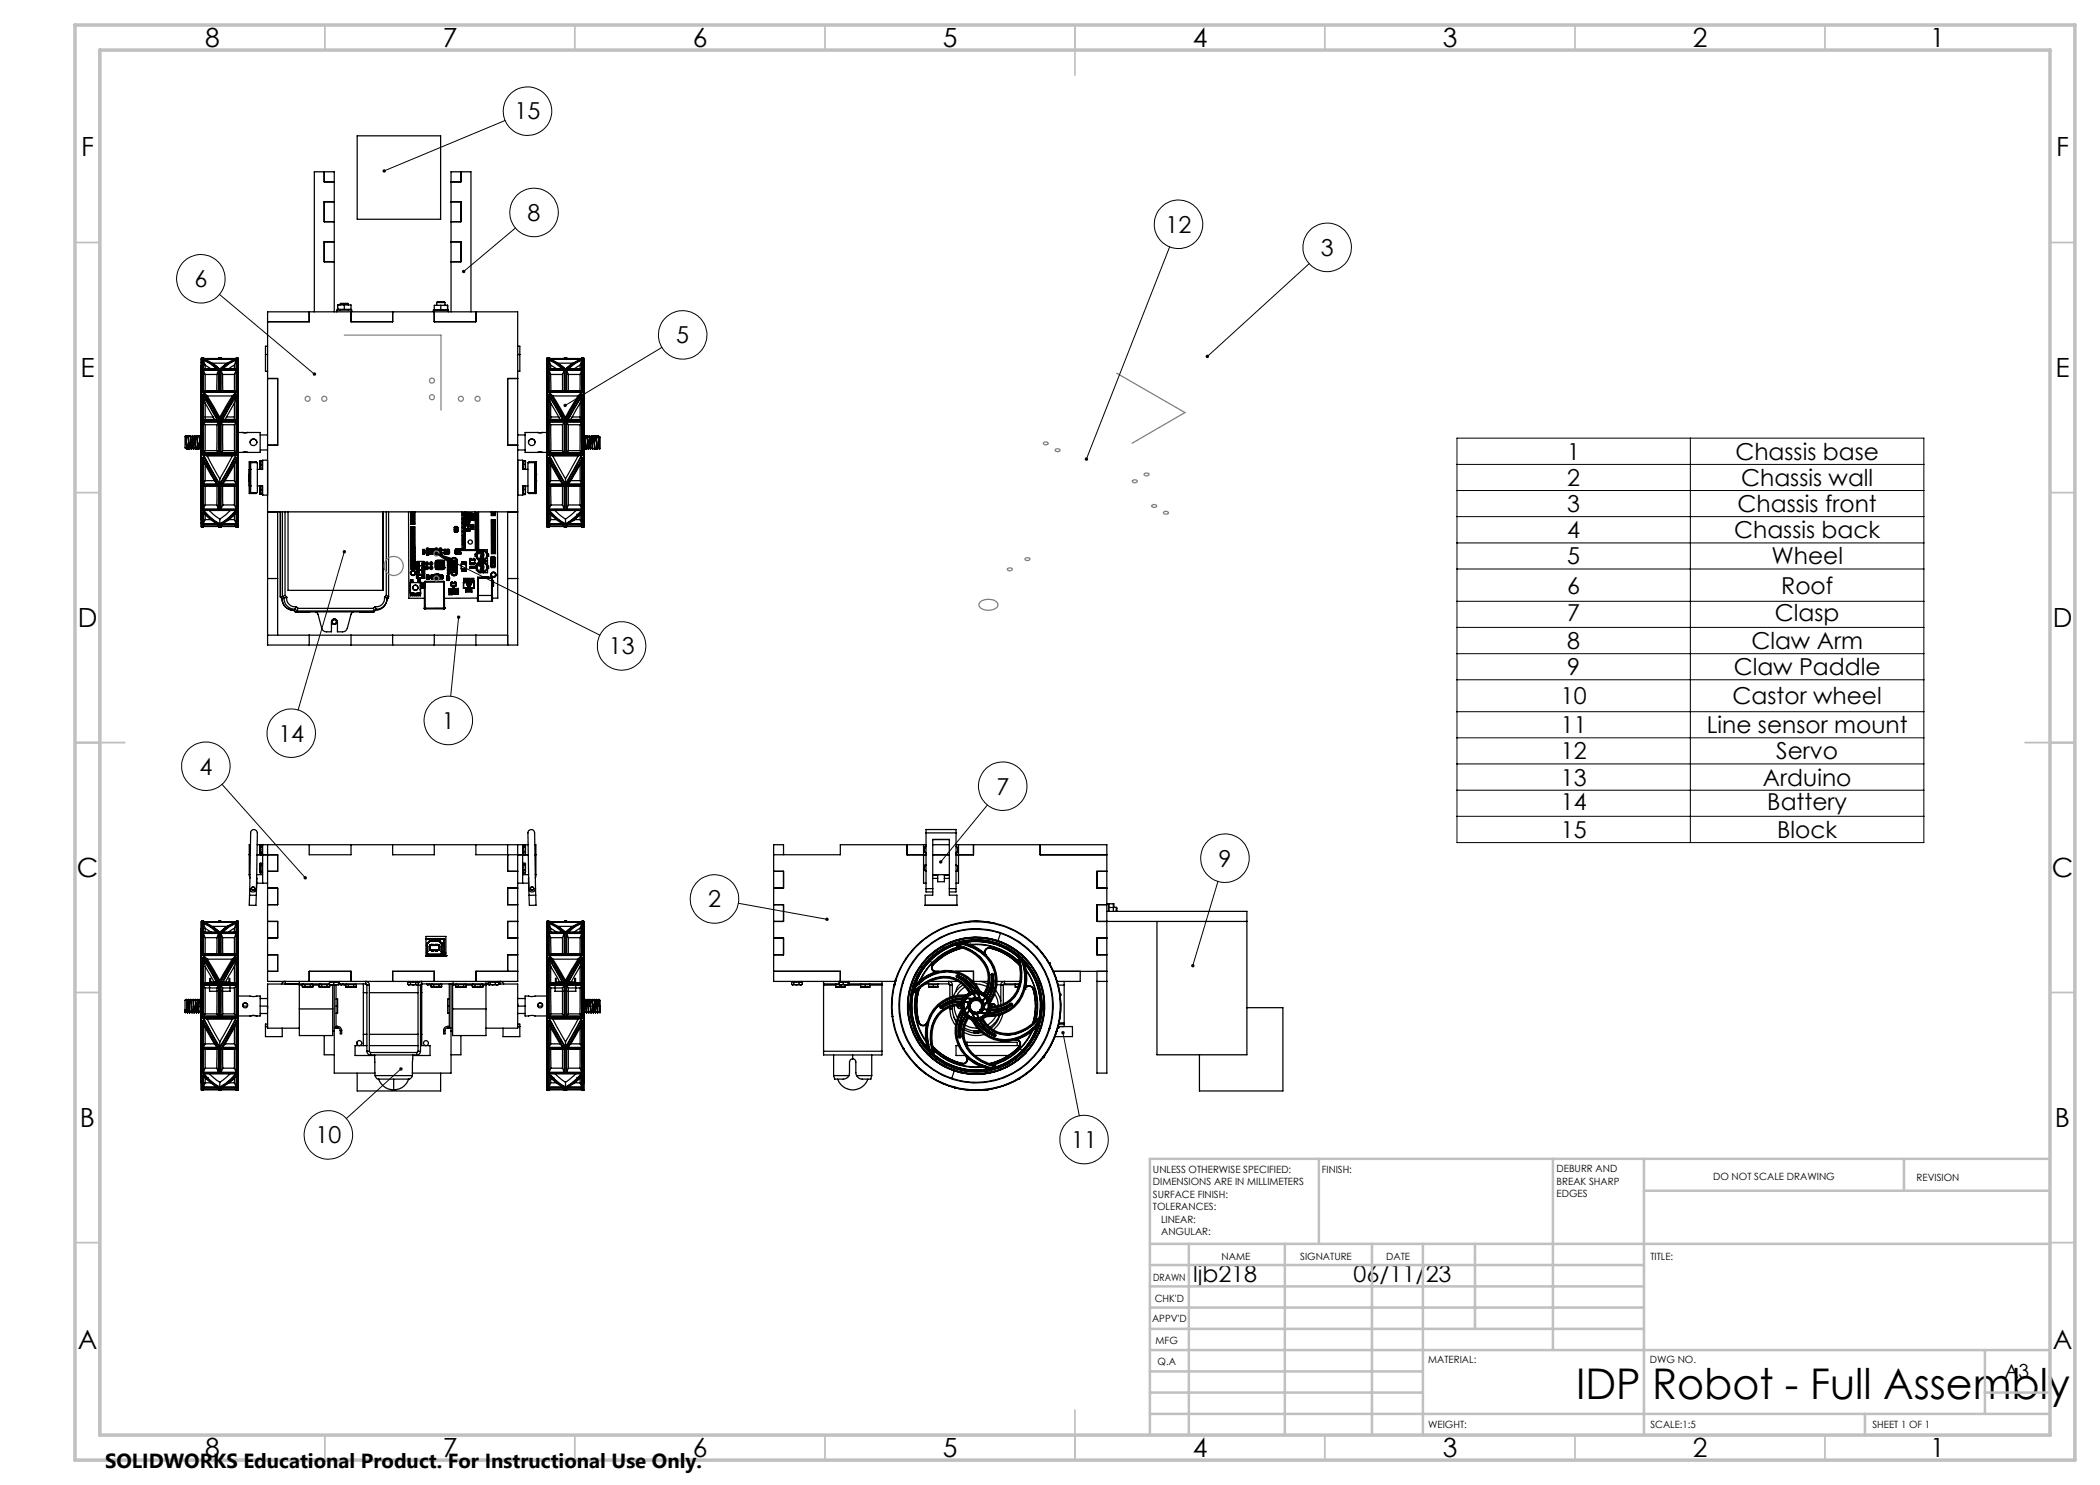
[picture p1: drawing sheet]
<svg xmlns="http://www.w3.org/2000/svg" width="420mm" height="297mm" viewBox="0 0 420 297" stroke-linecap="round" stroke-linejoin="round" font-family="sans-serif">
<defs><g id="words">
<text font-size="8.5" x="315.2" y="279.7">IDP Robot - Full Assembly</text>
<g font-size="5.3">
<text x="41" y="9.5">8</text>
<text x="88.5" y="9.5">7</text>
<text x="138.5" y="9.5">6</text>
<text x="188.5" y="9.5">5</text>
<text x="238.5" y="9.5">4</text>
<text x="288.5" y="9.5">3</text>
<text x="338.5" y="9.5">2</text>
<text x="386" y="9.5">1</text>
<text x="16.2" y="31.2">F</text>
<text x="411.2" y="31.2">F</text>
<text x="16.1" y="75.5">E</text>
<text x="411.1" y="75.5">E</text>
<text x="15.5" y="125.5">D</text>
<text x="410.5" y="125.5">D</text>
<text x="15.4" y="175.5">C</text>
<text x="410.4" y="175.5">C</text>
<text x="16" y="225.5">B</text>
<text x="411" y="225.5">B</text>
<text x="15.5" y="269.7">A</text>
<text x="410.5" y="269.7">A</text>
<text x="41" y="291.5">8</text>
<text x="88.5" y="291.5">7</text>
<text x="138.5" y="291.5">6</text>
<text x="188.5" y="291.5">5</text>
<text x="238.5" y="291.5">4</text>
<text x="288.5" y="291.5">3</text>
<text x="338.5" y="291.5">2</text>
<text x="386" y="291.5">1</text>
</g>
<g font-size="4.7">
<text x="102.9" y="23.9">15</text>
<text x="105.5" y="44.2">8</text>
<text x="233.1" y="46.5">12</text>
<text x="264.2" y="51.1">3</text>
<text x="38.9" y="57.4">6</text>
<text x="135.3" y="68.6">5</text>
<text x="313.5" y="91.9">1</text>
<text x="347.1" y="91.9">Chassis base</text>
<text x="313.5" y="97.2">2</text>
<text x="348.2" y="97.2">Chassis wall</text>
<text x="313.5" y="102.4">3</text>
<text x="313.5" y="107.6">4</text>
<text x="346.8" y="107.6">Chassis back</text>
<text x="347.5" y="102.4">Chassis front</text>
<text x="313.5" y="112.9">5</text>
<text x="354.3" y="112.9">Wheel</text>
<text x="313.5" y="118.7">6</text>
<text x="356.2" y="118.7">Roof</text>
<text x="313.5" y="124.1">7</text>
<text x="355" y="124.1">Clasp</text>
<text x="121.7" y="130.9">13</text>
<text x="313.5" y="129.8">8</text>
<text x="350.3" y="129.8">Claw Arm</text>
<text x="313.5" y="135">9</text>
<text x="346.7" y="135">Claw Paddle</text>
<text x="312.2" y="140.8">10</text>
<text x="346.5" y="140.8">Castor wheel</text>
<text x="55.7" y="148.3">14</text>
<text x="88.4" y="145.7">1</text>
<text x="312.2" y="146.6">11</text>
<text x="341.3" y="146.6">Line sensor mount</text>
<text x="39.9" y="154.9">4</text>
<text x="312.2" y="151.9">12</text>
<text x="355.2" y="151.9">Servo</text>
<text x="199.3" y="158.9">7</text>
<text x="312.2" y="157.1">13</text>
<text x="312.2" y="161.9">14</text>
<text x="352.6" y="157.1">Arduino</text>
<text x="353.5" y="161.9">Battery</text>
<text x="312.2" y="167.6">15</text>
<text x="355.4" y="167.6">Block</text>
<text x="243.7" y="173.3">9</text>
<text x="141.6" y="181.5">2</text>
<text x="63.1" y="228.6">10</text>
<text x="214.2" y="229.6">11</text>
<text x="238.6" y="256.4">ljb218</text>
<text x="270.7" y="256.4">06/11/23</text>
</g>
<text font-size="4.1" x="21" y="293.7">SOLIDWORKS Educational Product. For Instructional Use Only.</text>
<text font-size="3.9" x="400.9" y="275.5">A3</text>
<g font-size="2">
<text x="230.6" y="234.6">UNLESS OTHERWISE SPECIFIED:</text>
<text x="230.6" y="237.1">DIMENSIONS ARE IN MILLIMETERS</text>
<text x="230.6" y="239.6">SURFACE FINISH:</text>
<text x="264.4" y="234.6">FINISH:</text>
<text x="311.3" y="234.5">DEBURR AND</text>
<text x="311.3" y="237">BREAK SHARP</text>
<text x="311.3" y="239.5">EDGES</text>
<text x="342.6" y="236">DO NOT SCALE DRAWING</text>
<text x="383.3" y="236.2">REVISION</text>
<text x="230.6" y="242.1">TOLERANCES:</text>
<text x="232.2" y="244.6">LINEAR:</text>
<text x="232.2" y="247.1">ANGULAR:</text>
<text x="244.3" y="252">NAME</text>
<text x="260" y="251.9">SIGNATURE</text>
<text x="277.2" y="251.9">DATE</text>
<text x="330.1" y="251.9">TITLE:</text>
<text x="230.6" y="256.1">DRAWN</text>
<text x="230.9" y="260.3">CHK'D</text>
<text x="230.4" y="264.4">APPV'D</text>
<text x="231.1" y="268.8">MFG</text>
<text x="231.5" y="273">Q.A</text>
<text x="285.6" y="272.5">MATERIAL:</text>
<text x="330" y="272.5">DWG NO.</text>
<text x="285.6" y="285.5">WEIGHT:</text>
<text x="330.1" y="285.6">SCALE:1:5</text>
<text x="374.5" y="285.6">SHEET 1 OF 1</text>
</g>
</g></defs>
<g fill="none" stroke="#000" stroke-width=".25">
<path d="M64.8 34.4v2h2.1M71.4 27.2h16.7v16.6h-16.7zM92.2 34.4v2h-2M66.9 40.4h-2.1v3.9h2.1M66.9 48.4h-2.1v3.9h2.1M90.2 40.4h2v3.9h-2M90.2 48.4h2v3.9h-2M40.3 71.6h.1M40.3 71.6v11.5M40.3 71.6h.3M40.6 78.3l2.8 4.8M40.6 78.3l.1 .2"/>
<path d="M40.6 78.9v4.2M40.6 78.9l.1 .3M40.6 78.9l2.5 4.2M40.6 71.8l1.8 .8 1.6 1.3M40.6 71.9l1.7 .9 1.3 1M40.6 71.9v1.9M40.6 71.9l.1 .1M40.6 78.3h6.7M40.6 71.8h6.7M40.6 71.6h.1M40.6 73.9v4.3M40.6 71.6v.1h3.2v-.1"/>
<path d="M40.6 73.9l.1 .1M40.6 73.8h3M40.6 78.2h3.2M40.6 73.9h3.2M40.7 79.2v4.8M40.7 79.2l2.7 4.8M40.7 79.2h.1M40.7 74l-.1 4.2M40.7 74h3M40.7 71.6v.2h-.1M40.7 72l1.4 .7 1.3 1.1M40.7 72h.1"/>
<path d="M40.7 72l-.1 1.8M40.7 71.6h.1M40.7 71.6v.1M40.7 79.2l.3 1.4M40.7 74l.3 .9M40.7 72l.3 1M40.7 78.5l3.3 5.5M40.7 78.5l.8 .7M40.7 78.5h.1M40.7 78.5h6.5M40.8 71.8h6.3M41 74.9v3.2"/>
<path d="M41 73l1.3 .8M41 73v.8M41 74.9h2.4M41.5 79.2l2.4 4.2M41.5 79.2h5M42.4 72.6h3.1M42.5 72.7l1.5 1.1M43.4 74.9v3.2M43.7 74v4.1l.1 .1M43.7 71.6h.1M43.7 71.6v.1M43.7 74l-.3 .9"/>
<path d="M43.8 71.6h-.1M43.8 73.9v4.3M43.8 73.9l-.1 .1M43.8 71.6h.3M44 73.9h.1M44.1 71.6h.1M44.1 73.9v4.3M44.1 73.9l.1 .1M44.1 71.6v.1h3.2v-.1M44.1 78.2h3.2M44.1 73.9h3.2M44.2 74v4.1l-.1 .1"/>
<path d="M44.2 74h3M44.2 71.6h.1M44.2 71.6v.2M44.2 71.6v.1M44.2 74l.3 .9M44.3 73.8h3M44.5 74.9l.1 3.2M44.5 74.9h2.4M45.6 72.6l-1.6 1.2M46.5 79.2l-2.5 4.2M46.9 74.9v3.2M46.9 73l-1.3 .8"/>
<path d="M46.9 73v.8M47.2 78.5l-3.2 5.5M47.2 78.5h.1M47.2 78.5l-.7 .7M47.2 79.2v4.8M47.2 79.2h.1M47.2 79.2l-2.7 4.8M47.2 74l.1 4.2M47.2 72l-1.4 .8-1.3 1M47.2 72h.1M47.2 72l.1 1.8M47.2 71.6h.1"/>
<path d="M47.2 71.6v.2M47.2 71.6v.1M47.2 79.2l-.3 1.4M47.2 74l-.3 .9M47.2 72l-.3 1M47.3 71.6h-.1M47.3 73.9v4.3M47.3 73.9l-.1 .1M47.3 71.6h.3v11.5M47.3 73.8h-3M47.3 78.3l-.1 .2M47.3 78.3l-2.8 4.8"/>
<path d="M47.3 78.9v4.2M47.3 78.9l-.1 .3M47.3 78.9l-2.5 4.2M47.3 71.8a8.6 8.6 0 0 0-3.3 2.1M47.3 71.9v1.9M47.3 71.9a8 8 0 0 0-3 1.9M47.3 71.8h-.1M47.3 71.9l-.1 .1M47.6 71.6l.1 .1M47.7 71.8v32.7M53.1 70.9h.4M53.5 75.7h2v13.3h-2"/>
<path d="M53.5 62.4h50v66.6h-50zM53.5 69.2h-.4v5.1h.4M61.8 62.4v1.9h-8.3M62.9 62.4v-28h4v28M67.3 62.4v-.4h3v.4M67.5 61.9h.1M67.5 61h.1M67.5 61h2.7v.9h-2.7M67.5 61v.9M68 60.9h1.7M68 60.9l.2-.2h1.3l.2 .2M68 60.9v.1"/>
<path d="M68 61.9v.1M68.9 61v.9M69.7 60.9v.1M69.7 61.9v.1M70.2 62.4v1.9h8.3v-1.9M86.7 62.4v-.4h3v.4M86.9 62.4v1.9h8.3v-1.9M86.9 61.1h2.6v.9h-2.6zM87.3 60.5h1.7M87.3 60.5l.2-.1h1.4l.1 .1M87.3 60.5v.6M87.3 62h.1"/>
<path d="M88.2 61.1v.9M89 60.5v.6M89 62h.1M89.5 61.1v.9M90.2 62.4v-28h4v28M103.5 75.7h-2v13.3h2M103.5 69.2h.5v5.1h-.5M103.5 70.9h.5M109.5 71.6h-.1v33M109.5 71.6v11.5M109.5 71.6h.2M109.7 78.3l2.8 4.8"/>
<path d="M109.7 78.3l.1 .2M109.7 71.8l1.8 .8 1.6 1.3M109.7 78.3h6.8M109.7 71.8h6.8M109.7 71.6h.1M109.7 78.9v4.2M109.7 78.9l.1 .3M109.7 78.9l2.5 4.2M109.7 71.9l1.8 .9 1.2 1M109.7 71.9v1.9M109.7 73.9v4.3M109.7 71.6v.1h3.3v-.1"/>
<path d="M109.7 73.9l.1 .1M109.7 71.9l.1 .1M109.7 73.8h3M109.7 78.2h3.3M109.7 73.9h3.3M109.8 79.2v4.8M109.8 72v1.8h-.1M109.8 79.2h.1M109.8 72h.1M109.8 78.5l3.3 5.5M109.8 79.2l2.8 4.8M109.8 74v4.1l-.1 .1"/>
<path d="M109.8 74h3.1M109.8 71.6v.2h-.1M109.8 72l1.4 .7 1.4 1.1M109.8 71.6h.1M109.8 71.6l.1 .1M109.8 78.5h6.5M109.8 79.2l.3 1.4M109.8 74l.3 .9M109.8 72l.3 1M109.9 78.5l.7 .7M109.9 71.8h6.4M110.1 74.9l.1 3.2"/>
<path d="M110.1 73l1.3 .8M110.1 73v.8M110.1 74.9h2.4M110.6 79.2l2.4 4.2M110.6 79.2h5M111.6 72.6h3M111.7 72.7l1.4 1.1M112.5 74.9v3.2M112.9 74v4.1l.1 .1M112.9 71.6h.1M112.9 71.6l-.1 .1M112.9 74l-.4 .9"/>
<path d="M113 71.6h-.1M113 73.9v4.3M113 73.9l-.1 .1M113 71.6h.2M113.1 73.9h.1M113.2 71.6h.1M113.2 73.9v4.3M113.2 73.9l.1 .1M113.2 71.6v.1h3.3v-.1M113.2 78.2h3.3M113.2 73.9h3.3M113.3 74l-.1 4.2"/>
<path d="M113.3 74h3M113.3 71.6h.1M113.3 71.6v.2M113.3 71.6v.1M113.3 74l.4 .9M113.5 73.8h3M113.7 74.9v3.2M113.7 74.9h2.3M114.8 72.6l-1.7 1.2M115.6 79.2l-2.5 4.2M116 74.9v3.2M116 73l-1.2 .8"/>
<path d="M116 73v.8M116.3 78.5l-3.2 5.5M116.3 78.5h.1M116.3 78.5l-.7 .7M116.3 74v4.1l.2 .1M116.3 71.6v.2h.2M116.3 71.6h.1M116.3 71.6v.1M116.3 74l-.3 .9M116.4 79.2l-.1 4.8M116.4 79.2h.1M116.4 79.2l-2.8 4.8"/>
<path d="M116.4 72l-1.5 .8-1.3 1M116.4 72h.1M116.4 72l-.1 1.8h.2M116.4 79.2l-.4 1.4M116.4 72l-.4 1M116.5 71.6h-.2M116.5 73.9v4.3M116.5 73.9l-.2 .1M116.5 71.6h.2M116.5 73.8h-3M116.5 78.3l-.2 .2M116.5 78.3l-2.9 4.8"/>
<path d="M116.5 78.9v4.2M116.5 78.9l-.1 .3M116.5 78.9l-2.5 4.2M116.5 71.8a8.6 8.6 0 0 0-3.4 2.1M116.5 71.9v1.9M116.5 71.9l-1.4 .6-1.6 1.3M116.5 71.9l-.1 .1M116.7 71.6h.1M116.7 71.6v11.5M37.1 87.2l.3 2.6M37.1 87.2h.1M37.2 87.2l-.2 .1v2.3l.4 .1"/>
<path d="M37.2 87.2l.2 2.6 .1-.2M37.2 87.2l.2 2.6M37.5 89.6l-.1 .2-.1-1.3v.4a.68 .68 0 0 0 .5 .8M37.5 89.6l-.1 .2M37.6 87.2l.3 2.6M37.6 87.2h.1M37.6 87.2l-.4 .2M37.6 87.2l.3 2.6v-.2M37.9 89.6v.2l-.2-1.3 .1 .7a.46 .46 0 0 0 .4 .5M38 87.2h.1M38.1 87.2l-.4 .2M38.1 87.2l.2 2.6v-.2"/>
<path d="M38.3 89.6v.2l-.1-1.3v.4a.66 .66 0 0 0 .5 .8M38.3 89.6v.2l-.3-2.6 .3 2.6M38.5 87.2l.2 2.6M38.5 87.2h.1M38.5 87.2l-.4 .2M38.5 87.2l.2 2.6 .1-.2M38.6 88.5l.1 1.3zM38.7 89.5l.4 .2M38.9 87.2l.3 2.6M38.9 87.2h.1M38.9 87.2l-.3 .2M38.9 87.2l.3 2.6v-.2"/>
<path d="M39.2 89.6v.2l-.1-1.3v.4a.66 .66 0 0 0 .5 .8M39.3 87.2l.3 2.6M39.4 87.2h.1M39.4 87.2l.2 2.6-.1-1.3v.4a.68 .68 0 0 0 .5 .8M39.4 87.2l-.4 .2M39.4 87.2l.2 2.6 .1-.2M39.6 89.8h.1M39.8 87.2l.3 2.6M39.8 87.2h.1M39.9 87.2l-.5 .2M39.9 87.2l.2 2.6v-.2M40 88.5l.1 1.3z"/>
<path d="M40.1 89.5l.2 .1M40.3 87.2l-.4 .2M40.3 89.6v14.3v-32.2v32.9M40.3 89.6v15.7v-.7M40.3 83.1v21.6M40.3 83.1h.3M40.6 91.5l3 5.4M40.6 91.5v5.4M40.6 90.9l3.4 6.1M40.6 90.9l.1 .1M40.6 91.5l.1 .4M40.6 90.9h6.7"/>
<path d="M40.6 97.2v4.7M40.6 84.3v6.4M40.6 84.3l.1 .1M40.6 84.1h.1M40.6 97.2h.1M40.6 83.1v1M40.6 97.2h3.2M40.6 96.9h3M40.6 90.7h3.2M40.6 84.3h3.2M40.7 84.4v6.2M40.7 91.9l2.7 4.9"/>
<path d="M40.7 91.9v4.9M40.7 96.9h-.1M40.7 84.4h3M40.7 84l-.1 .1M40.7 97.2v4.6M40.7 91.9h.1M40.7 96.8v.1M40.7 97.2h3M40.7 90.6l-.1 .1M40.7 84.4l.3 .5M40.7 91.9l.3 1M40.7 90.6h3"/>
<path d="M40.7 84h2.7M40.7 96.8l2.8 .1M40.7 91l3.3 5.8M40.7 91l.8 .2M40.7 91h.1M40.7 91h6.5M41 84.9v5.2M41 92.9l1.9 3.2M41 92.9v3.2M41 80.6l1.6 2.8M41 80.6v2.8M41 97.2v3.8"/>
<path d="M41 90.1l-.3 .5M41 96.1l-.3 .7M41 84.9h2.4M41 90.1h2.4M41 96.1h1.9M41 83.4v.5M41 83.9l-.3 .1M41 83.9h1.9M41 83.4h1.6M41.5 91.2l2.5 4.6M41.5 91.2h5M42.6 83.4l.3 .5"/>
<path d="M42.9 96.1l.5 .7M42.9 83.9l.5 .1M43.1 83.1l.5 1h-3M43.1 83.1h.3M43.4 90.1l.3 .5M43.4 84.9v5.2M43.4 97.2v3.8M43.4 83.1l.6 1.1M43.4 84l.2 .1M43.4 96.8l.1 .1M43.5 96.9h.1M43.7 84.4v6.2"/>
<path d="M43.7 90.6h.1M43.7 84.4l-.3 .5M43.8 90.6v.1M43.8 97.2v4.7M43.8 84.3v6.4M43.8 84.3l-.1 .1M43.8 97.2h-.1v4.6M43.9 83.4l.1 .1M43.9 83.4h.1M44 96.8v.2M44 95.8v1M44 84v.2"/>
<path d="M44 83.5v.5M44 83.4v.1M44.1 97.2v4.7M44.1 84.3v6.4M44.1 84.3l.1 .1M44.1 97.2h.1v4.6M44.1 97.2h3.2M44.1 90.7h3.2M44.1 84.3h3.2M44.2 97.2h3M44.2 84.4v6.2M44.2 90.6l-.1 .1"/>
<path d="M44.2 84.4h3M44.2 84.4l.3 .5M44.2 90.6h3M44.3 84.1h3M44.3 96.9h3M44.4 96.9h-.1M44.4 96.9h2.8M44.5 84l-.2 .1M44.5 84h2.7M44.5 96.8h2.7M44.5 96.8l-.1 .1M44.5 84.9l.1 5.2"/>
<path d="M44.5 97.2l.1 3.8M44.5 83.1h.3M44.5 83.1l-.5 1.1M44.5 84.9h2.4M44.6 90.1l-.4 .5M44.6 90.1h2.3M44.8 83.1l-.5 1M45 96.1l-.5 .7M45 83.9l-.5 .1M45 96.1h1.9M45 83.9h1.9M45.3 83.4l-.3 .5"/>
<path d="M45.3 83.4h1.6M46.5 91.2l-2.5 4.6M46.9 84.9v5.2M46.9 92.9l-1.9 3.2M46.9 92.9v3.2M46.9 80.6l-1.6 2.8M46.9 80.6v2.8M46.9 97.2v3.8M46.9 90.1l.3 .5M46.9 96.1l.3 .7M46.9 83.4v.5M46.9 83.9l.3 .1"/>
<path d="M47.2 91l-3.2 5.8M47.2 91h.1M47.2 91l-.7 .2M47.2 84.4v6.2M47.2 90.6l.1 .1M47.2 91.9l-2.7 4.9M47.2 96.9h.1M47.2 91.9v4.9M47.2 84l.1 .1M47.2 97.2v4.6M47.2 91.9h.1M47.2 96.8v.1"/>
<path d="M47.2 84.4l-.3 .5M47.2 91.9l-.3 1M47.3 97.2v4.7M47.3 84.3v6.4M47.3 84.3l-.1 .1M47.3 84.1h.1M47.3 97.2h-.1M47.3 83.1v1M47.3 83.1h.3M47.3 91.5v5.4M47.3 91.5l-3 5.4M47.3 90.9l-3.3 6.1"/>
<path d="M47.3 90.9l-.1 .1M47.3 91.5l-.1 .4M47.6 83.1v21.6M47.7 86.5h1.8h-1M47.7 90.5h.8M48.5 90.5l.5-.1 .5 .1zM49.5 86.5h2.5v4h-2.5M49.8 94.9h.1M49.8 96.2h.1M49.8 97.2h.3M49.8 93.9h.3M49.9 92.4v1.5"/>
<path d="M49.9 97.2v1.5M50 97.2v1.3h.1M50 88.5a.67 .67 0 0 1 .7-.7 .67 .67 0 0 1 .7 .7M50.1 97.2h.1M50.1 93.9h.1M50.1 93.9v3.3M50.1 92.5h1.4v6h-1.4M50.1 92.5v6M50.1 92.5h-.1v1.4M51.3 92.5v-.1h-1.5v6.3h1.5v-.2M51.5 97.2h1v1.8h1M52 92.6v.8"/>
<path d="M52 93.4v.5M52 97.6v.9M52 97.2v.4M52 98.5v.3M52 92.6v.4M52 97.6v.4M52 92.2v.4M52 93v.4M52 98v.5M52 98.8h.5M52 93h.4M52 98h.4"/>
<path d="M52 87h1.5M52 90h1.5M52.4 92.2v1.7M52.4 97.2v1.6M52.5 92.2h-.5v.4M53.5 92h-1v1.9h-1M103.5 92h1v1.9h1.1M103.5 87h1.5M103.5 90h1.5M104.5 98.8h.1M104.5 92.2h.1M104.6 97.2v1.7l.5-.1"/>
<path d="M104.6 97.9h.4M104.6 98.8h.4M104.6 92.9h.4M104.6 93.8h.4M105 97.9l.1 .5M105 92.9l.1 .4M105 92.1l.1 .4M105 92.1h-.4v1.8M105 97.2l.1 .3M105 98.8h.1M105.1 97.5l-.1 .4M105.1 97.5v.9"/>
<path d="M105.1 98.4l-.1 .4M105.1 98.4v.4M105.1 97.2v.3M105.1 92.5l-.1 .4M105.1 92.5v.8M105.1 93.3l-.1 .5M105.6 97.2h-1.1v1.8h-1M105.7 88.5a.67 .67 0 0 1 .7-.7 .67 .67 0 0 1 .6 .7M105.8 92.5v-.1h1.4v6.3h-1.4v-.2M106.9 92.5h-1.3v6h1.3M106.9 97.2h.3M106.9 93.9h.3"/>
<path d="M106.9 92.5h.2v1.4M106.9 92.5v6M107.1 97.2v1.3h-.2M107.1 92.4v6.3M107.2 96.2h.1M107.2 94.9h.1M107.5 86.5h1M107.5 86.5h-2.5v4h2.6M107.6 90.5h.9M107.6 90.5l.2-.1 .7 .1M108.5 90.5h.9M108.5 86.5h.9"/>
<path d="M109.5 83.1v21.6M109.5 83.1h.2M109.7 90.9l3.4 6.1M109.7 90.9l.1 .1M109.7 90.9h6.8M109.7 97.2v4.7M109.7 91.5l3 5.4M109.7 91.5v5.4M109.7 84.3v6.4M109.7 84.3l.1 .1M109.7 91.5l.1 .4M109.7 84.1h.1"/>
<path d="M109.7 97.2h.1M109.7 83.1v1M109.7 84.1h3M109.7 97.2h3.3M109.7 96.9h3M109.7 90.7h3.3M109.7 84.3h3.3M109.8 91.9v4.9M109.8 96.9h-.1M109.8 96.9h2.8M109.8 91.9h.1M109.8 91l3.3 5.8"/>
<path d="M109.8 84.4v6.2M109.8 90.6l-.1 .1M109.8 91.9l2.8 4.9M109.8 84.4h3.1M109.8 84l-.1 .1M109.8 97.2v4.6M109.8 97.2h3.1M109.8 90.6h3.1M109.8 91h6.5M109.8 84h2.8M109.8 84.4l.3 .5M109.8 96.8v.1"/>
<path d="M109.8 91.9l.3 1M109.9 91l.7 .2M110.1 84.9l.1 5.2M110.1 92.9l1.9 3.2M110.1 92.9v3.2M110.1 80.6l1.7 2.8M110.1 80.6v2.8M110.1 97.2l.1 3.8M110.1 84.9h2.4M110.1 96.1h1.9M110.1 83.9h1.9M110.1 83.4h1.7"/>
<path d="M110.1 96.1l-.3 .7M110.1 83.4v.5M110.1 83.9l-.3 .1M110.2 90.1h2.3M110.2 90.1l-.4 .5M110.6 91.2l2.5 4.6M110.6 91.2h5M111.8 83.4l.2 .5M112 96.1l.6 .7M112 83.9l.6 .1M112.2 83.1l.5 1M112.2 83.1h.3"/>
<path d="M112.5 84.9v5.2M112.5 97.2v3.8M112.5 90.1l.4 .5M112.5 83.1l.6 1.1M112.6 84l.1 .1M112.6 96.8v.1M112.6 96.9h.1M112.7 84.1h.1M112.9 84.4v6.2M112.9 90.6l.1 .1M112.9 97.2v4.6M112.9 84.4l-.4 .5"/>
<path d="M113 97.2v4.7M113 84.3v6.4M113 84.3l-.1 .1M113 97.2h-.1M113 83.4l.1 .1M113 83.4h.1M113.1 96.8v.2M113.1 95.8v1M113.1 84v.2M113.1 83.5v.5M113.1 83.4v.1M113.2 97.2v4.7"/>
<path d="M113.2 84.3v6.4M113.2 84.3l.1 .1M113.2 97.2h.1M113.2 97.2h3.3M113.2 90.7h3.3M113.2 84.3h3.3M113.3 84.4v6.2M113.3 84.4h3M113.3 97.2v4.6M113.3 97.2h3.1M113.3 90.6h3M113.3 90.6l-.1 .1"/>
<path d="M113.3 84.4l.4 .5M113.5 84.1h.1M113.5 84.1h3M113.5 96.9h3M113.6 96.9h-.1M113.6 96.9h2.8M113.6 84l-.1 .1M113.6 84h2.7M113.6 96.8h2.7M113.6 96.8v.1M113.6 83.1h.4M113.6 83.1l-.5 1.1"/>
<path d="M113.7 84.9v5.2M113.7 97.2v3.8M113.7 84.9h2.3M113.7 90.1h2.3M113.7 90.1l-.4 .5M114 83.1l-.5 1M114.2 96.1l-.6 .7M114.2 83.9l-.6 .1M114.2 96.1h1.8M114.2 83.9h1.8M114.4 83.4l-.2 .5M114.4 83.4h1.6"/>
<path d="M115.6 91.2l-2.5 4.6M116 90.1l.3 .5M116 84.9v5.2M116 92.9l-1.8 3.2M116 92.9v3.2M116 80.6l-1.6 2.8M116 80.6v2.8M116 97.2v3.8M116 96.1l.3 .7M116 83.4v.5M116 83.9l.3 .1M116.3 91l-3.2 5.8"/>
<path d="M116.3 84.4v6.2M116.3 90.6l.2 .1M116.3 91h.1M116.3 91l-.7 .2M116.3 84l.2 .1M116.3 84.4l-.3 .5M116.3 96.8l.1 .1M116.4 91.9l-2.8 4.9M116.4 96.9h.1M116.4 91.9l-.1 4.9M116.4 91.9h.1M116.4 91.9l-.4 1"/>
<path d="M116.5 97.2v4.7M116.5 84.3v6.4M116.5 84.3l-.2 .1M116.5 84.1h.1M116.5 97.2h-.2v4.6M116.5 83.1v1M116.5 83.1h.2M116.5 91.5v5.4M116.5 91.5l-3 5.4M116.5 90.9l-3.4 6.1M116.5 90.9l-.2 .1M116.5 91.5l-.1 .4"/>
<path d="M116.7 83.1v21.6M116.8 87.3l.2 .2 .1 1-.1-1.3-.1 .2M116.8 87.3v-15.6v32.9M116.8 89.8v15.5M116.8 87.3v-14.2v30.9v-14.2M116.9 87.4l.1-.2 .2 2.6M117 87.2h.1M117 87.2l.2 .1a.62 .62 0 0 1 .3 .8v.4l-.1-1.3v.2M117 87.2l.3 2.5M117.2 89.6l-.4 .2M117.2 89.8h.1M117.4 87.4v-.2l.3 2.6"/>
<path d="M117.4 87.2h.1M117.4 87.2l.3 2.5M117.5 87.2l.4 .3 .1 1-.1-1.3-.1 .2M117.6 89.6l-.4 .2M117.7 89.8h.1M117.8 87.4l.1-.2 .2 2.6M117.9 87.2l.2 2.5M117.9 87.2l.2 .1a.62 .62 0 0 1 .3 .8v.4l-.1-1.3v.2M118 89.6l-.3 .2M118.1 89.8h.1M118.3 87.4v-.2l.2 2.6M118.3 87.2l.3 2.6"/>
<path d="M118.4 87.2l.1 .1a.62 .62 0 0 1 .4 .8v.4l-.2-1.3 .3 2.6M118.5 89.6l-.4 .2M118.5 89.8h.1M118.7 87.2l.3 2.5M118.8 87.2l.4 .3 .1 1-.1-1.3v.2M118.9 89.6l-.4 .2M119 89.8h.1M119.2 87.4v-.2l.2 2.6M119.2 87.2l.3 2.5M119.2 87.2l.2 .1a.62 .62 0 0 1 .3 .8l.1 .4-.2-1.3v.2M119.4 89.6l-.4 .2M119.4 89.8h.1"/>
<path d="M119.6 87.4v-.2l.3 2.6M119.6 87.2v.2M119.6 87.2l.3 2.6M119.6 87.2h.1M119.7 87.2l.2 2.5M119.7 87.2l.3 .2v2.3M119.8 89.6l-.4 .2M119.9 89.8h.1M120 89.7l-.1 .1M40.3 105.4h.1M40.3 104.6v.1M40.3 104.7v.7"/>
<path d="M40.3 105.4h.3M40.6 102.4l1.7 1.7 1.3 .8-2.9-.1M40.6 102.4v2.5M40.6 102.1l1.8 1.8 1.6 1M40.6 102.1h6.7M40.6 102.4l.1 .2M40.6 104.9h3.2v.5M40.6 104.9v.5M40.6 101.9h3.2M40.7 105.4h-.1M40.7 101.8l-.1 .1M40.7 102.6v2.2"/>
<path d="M40.7 104.8l-.1 .1M40.7 102.6h.1M40.7 104.9v.5M40.7 101.8h3M40.7 102.6l.5 .5M40.7 102.1l2.2 2 1.1 .7M40.7 105.3h3M40.9 104.9l-.2 .5M41 102.9v1M41 103.9h1.2M41 101l-.3 .8M41 101h2.4"/>
<path d="M41 103.9l-.3 .9M41.8 102.1l2.2 1.7M43.4 101l.3 .8M43.5 104.9l.2 .5M43.7 105.4h.1M43.7 101.8l.1 .1M43.7 104.9v.5M43.8 105.4h.3M44 104.8v.1M44 103.8v1M44.1 101.9h3.2M44.2 105.4h-.1"/>
<path d="M44.2 101.8l-.1 .1M44.2 104.9v.5M44.2 101.8h3M44.2 105.3h3M44.4 104.9l-.2 .5M44.6 101l-.4 .8M44.6 101h2.3M45.8 103.9h1.1M46.1 102.1l-2.1 1.7M46.9 102.9v1M46.9 101l.3 .8M46.9 103.9l.3 .9"/>
<path d="M47 104.9l.2 .5M47.2 102.1l-2.2 2-1 .7M47.2 105.4h.1M47.2 101.8l.1 .1M47.2 104.8l.1 .1M47.2 102.6v2.2M47.2 102.6h.1M47.2 102.6l-1.7 1.5M47.2 104.9v.5M47.3 104.9h-3.2v.5M47.3 104.9v.5M47.3 105.4h.3"/>
<path d="M47.3 102.4v2.5M47.3 102.4l-1.3 1.3-1.7 1.2 2.9-.1M47.3 102.1a11.9 11.9 0 0 1-3.3 2.8M47.3 102.4l-.1 .2M47.6 104.7l.1-.1-.1 .8M47.6 104.7v.7M47.7 105.3l-.1 .1M47.7 104.5v.1M53.5 102.4h50M53.5 115.7h2M55.5 102.4v24.6M56.1 102.4v17l.3 .3"/>
<path d="M56.1 119.4l.3 .3M56.1 102.4v17M56.4 119.7h.1M56.4 119.7a2.29 2.29 0 0 0 2.3 2.4M56.5 119.3l.3 .3M56.5 119.3l-.4 .1M56.5 102.4v16.9M56.8 119.6a2.11 2.11 0 0 0 2.2 2.2M56.8 119.6l-.4 .1M57 119.1l-.5 .2M57 119.1l.4 .3M57 102.4v16.7"/>
<path d="M57.4 119.4l-.6 .2M57.4 119.4a1.63 1.63 0 0 0 1.8 1.9M57.6 102.4v15.7h19v-15.7M76.9 119.4a1.64 1.64 0 0 1-1.9 1.9M76.9 119.4l.5 .2M77.3 119.1l.4 .2-.3 .3M77.3 119.1l-.4 .3M77.3 102.4v16.7M77.4 119.7h.1M77.4 119.6a2.17 2.17 0 0 1-2.2 2.2M77.4 119.7a2.29 2.29 0 0 1-2.3 2.4M77.4 119.6v.1"/>
<path d="M77.7 102.4v17l-.3 .3M81.7 102.4l.1 17.3h3.1M82.1 117.2h.1M82.1 118h.1M82.1 117.9h.1M82.1 116.5v2.1M82.1 116h.5v.4h-.5zM82.1 118.7h.5v.5h-.5zM82.1 116.5h2M82.1 118.6l.7 .1M82.2 118.9h.1M82.2 116.2h.1"/>
<path d="M82.2 116.3v.1M82.2 118.9l.1 .1M82.2 105.4h.8v8.4h-.8zM82.2 102.4v2.4h.8v-2.4M82.2 116.2v.1M82.2 118.8v.1M82.2 116.3h.3M82.2 116.3v.2M82.2 116.3h.1M82.2 116.3h.2M82.2 118.6v.1M82.2 118.8h.1"/>
<path d="M82.2 118.7v.1M82.2 105.4h.7M82.2 118.8h.3M82.2 106.3h.7M82.2 106.1h.7M82.2 104.8h.7M82.2 104.1h.7M82.2 103.1h.7M82.2 103.3h.7M82.2 103.9h.7M82.2 105.4l.2 .2M82.2 102.4v.7"/>
<path d="M82.2 103.3v.6M82.2 104.1v.7M82.2 105.4v.7M82.2 106.3v.7M82.2 107.1v.7M82.2 118.7v.2M82.2 108h.7M82.2 108l.1 .7M82.2 107.8h.7M82.2 107.1h.7M82.2 107h.7M82.2 106.3l.2 .2"/>
<path d="M82.2 107.1l.2 .2M82.2 108l.2 .2M82.2 102.4h.7M82.2 102.4l.2 .2M82.2 103.3l.2 .1M82.2 104.1l.2 .2M82.2 118.7h.2M82.3 116.1v.1M82.3 116.2h-.1M82.3 116.1l-.1 .1M82.3 112h.6M82.3 113.1h.6"/>
<path d="M82.3 112.9h.6M82.3 116.1h.1M82.3 110.5h.6M82.3 108.8v.7M82.3 109.7v.6M82.3 110.5v.7M82.3 111.4v.6M82.3 112.2v.7M82.3 113.1v.6M82.3 113.7h.6M82.3 112.2h.6M82.3 111.4h.6"/>
<path d="M82.3 111.2h.6M82.3 110.3h.6M82.3 109.7h.6M82.3 109.5h.6M82.3 108.8h.6M82.3 108.7h.6M82.3 108.8l.1 .2M82.3 109.7l.1 .2M82.3 110.5l.1 .2M82.3 111.4l.1 .1M82.3 112.2l.1 .2M82.3 113.1l.1 .1"/>
<path d="M82.3 116.2h.1M82.3 119h.1M82.4 116.1v.1M82.4 116.2h.1M82.4 116.1l.1 .1M82.4 119h.1M82.4 105.9h.3M82.4 109.9h.4M82.4 110.2h.4M82.4 104.6h.3M82.4 103.4h.3M82.4 102.9h.3"/>
<path d="M82.4 105.6h.3M82.4 104.3h.3M82.4 105.9l-.2 .2M82.4 102.6v.3M82.4 103.4v.3M82.4 104.3v.3M82.4 105.6v.3M82.4 106.5v.3M82.4 107.3v.3M82.4 108.2v.3M82.4 109v.3M82.4 109.9v.3"/>
<path d="M82.4 110.7v.3M82.4 106.5h.3M82.4 106.8l-.2 .2M82.4 106.8h.3M82.4 107.3h.4M82.4 107.6l-.2 .2M82.4 107.6h.4M82.4 108.2h.4M82.4 108.5l-.1 .2M82.4 108.5h.4M82.4 109h.4M82.4 109.3l-.1 .2"/>
<path d="M82.4 109.3h.4M82.4 110.2l-.1 .1M82.4 110.7h.4M82.4 111l-.1 .2M82.4 111h.4M82.4 102.6h.3M82.4 102.9l-.2 .2M82.4 103.7l-.2 .2M82.4 103.7h.3M82.4 104.6l-.2 .2M82.4 116.3v.2M82.4 118.6v.1"/>
<path d="M82.4 116.3h.1M82.4 116.2v.1M82.4 118.8h.1M82.4 118.9h.1M82.4 118.7l.1 .1M82.4 118.9v.1M82.4 112.4h.4M82.4 111.5h.4M82.4 113.2h.4M82.4 113.6h.4M82.4 111.9h.4M82.4 111.5v.4"/>
<path d="M82.4 112.4v.3M82.4 113.2v.4M82.4 118.7v.2M82.4 111.9l-.1 .1M82.4 112.7l-.1 .2M82.4 112.7h.4M82.4 113.6l-.1 .1M82.5 116.3l-.1 .1M82.5 118.9l-.1 .1M82.5 116.2v.1M82.5 118.8v.1M82.7 105.9l.2 .2"/>
<path d="M82.7 102.6v.3M82.7 103.4v.3M82.7 104.3v.3M82.7 105.6v.3M82.7 106.5v.3M82.7 106.8l.2 .2M82.7 102.9l.2 .2M82.7 103.7l.2 .2M82.7 104.6l.2 .2M82.8 118.7h.6M82.8 110.2l.1 .1M82.8 109.3l.1 .2"/>
<path d="M82.8 107.3v.3M82.8 108.2v.3M82.8 109v.3M82.8 109.9v.3M82.8 110.7v.3M82.8 111.5v.4M82.8 112.4v.3M82.8 113.2v.4M82.8 107.6l.1 .2M82.8 108.5l.1 .2M82.8 111l.1 .2M82.8 111.9l.1 .1"/>
<path d="M82.8 112.7l.1 .2M82.8 113.6l.1 .1M82.8 118.7v.5h.5v-.5M82.9 105.4l-.2 .2M82.9 108.8v.7M82.9 102.4v.7M82.9 103.3v.6M82.9 104.1v.7M82.9 105.4v.7M82.9 106.3v.7M82.9 107.1v.7M82.9 108v.7"/>
<path d="M82.9 106.3l-.2 .2M82.9 107.1l-.1 .2M82.9 108l-.1 .2M82.9 108.8l-.1 .2M82.9 102.4l-.2 .2M82.9 103.3l-.2 .1M82.9 104.1l-.2 .2M82.9 109.7v.6M82.9 110.5v.7M82.9 111.4v.6M82.9 112.2v.7M82.9 113.1v.6"/>
<path d="M82.9 109.7l-.1 .2M82.9 110.5l-.1 .2M82.9 111.4l-.1 .1M82.9 112.2l-.1 .2M82.9 113.1l-.1 .1M83 118.7v.1M83 118.8h.2M83 118.8v.2h.2v-.2M83.2 118.7v.1M83.5 114l-.2 .1 .1 .7h1.5v-.8h-.1M83.5 113.1l-.2 .1v.7l.2 .1M83.5 113.1h-.2v-.7l.2-.1h1.4v.7l-.1 .1"/>
<path d="M83.5 113.1h1.3M83.5 114h1.3M83.6 112.6v.3M83.6 113.4v.3M83.6 114.3v.2M83.6 116h.5v.4h-.5zM83.6 118.6h.5v.6h-.5zM83.6 112.6h.2M83.6 113.4h.2M83.6 113.7h.2M83.6 114.5h.2M83.6 112.9h.2"/>
<path d="M83.6 114.3l.2 .2M83.6 113.4l.2 .3M83.6 114.3h.2M83.6 112.6l.2 .3M83.6 115.1l-.2-.1v.6h.2M83.6 115.1v.5M83.6 115.1h.1M83.6 115.6h1.1M83.6 118.9h.1M83.6 116.2h.1M83.6 116.3l.1 .1M83.6 118.9l.2 .1"/>
<path d="M83.6 118.8h.4M83.6 116.3h.4M83.6 116.2v.1M83.6 118.8v.1M83.7 115.1h.1M83.7 115.6h.1M83.7 112.7h.1M83.7 113.6h.1M83.7 114.4h.1M83.7 115.1v.5M83.7 116.3v.2M83.7 118.6v.1"/>
<path d="M83.7 116.3h.1M83.7 118.7h.1M83.7 116.2v.1M83.7 118.7v.2M83.7 118.7l-.1 .1M83.7 118.9l.1 .1M83.7 116.3h.3M83.7 118.7h.3M83.8 115h.1M83.8 115.6h.1M83.8 116.1v.1M83.8 116.2h-.1"/>
<path d="M83.8 116.1l-.2 .1M83.8 119h.1M83.8 115l-.1 .1M83.8 115v.1M83.8 116.1h.1M83.8 116.2h.1M83.8 112.6v.3M83.8 113.4v.3M83.8 114.3v.2M83.8 112.6l-.2 .3M83.8 114.3l-.2 .2M83.8 113.4l-.2 .3"/>
<path d="M83.9 116.1v.1M83.9 116.2h.1M83.9 116.1l.1 .1M83.9 119h.1M84 116.3v.2M84 118.6v.1M84 116.3h.1M84 118.7h.1M84 116.2v.1M84 118.7v.2M84 116.2h.1M84 118.9h.1"/>
<path d="M84 118.7v.1M84 118.9l-.1 .1M84 115.1v-.1h-.7v.6h.7M84 116.3v.1M84 118.8v.1M84.1 117.2h.1M84.1 116.5v1.5M84.1 118h.1M84.1 118.6l-.7 .1M84.1 117.9h.1M84.1 116.5v2.1M84.1 118v.6"/>
<path d="M84.3 116.9h.1M84.3 116.8h.1M84.3 117.4v.1M84.3 117.3h.1M84.3 117.4h.1M84.3 116.7h.1M84.3 116.7v.1M84.3 117.5h.1M84.3 117.5v.1M84.3 117.6h.1M84.3 117h.1M84.3 115h.6l.1 .6h-.7"/>
<path d="M84.3 116.9h.4M84.3 116.7v.9M84.3 116.8h.4M84.3 117.3h.4M84.3 116.7h.4M84.3 117.6h.4M84.3 115v.6M84.3 115h.4M84.3 115l-.6 .1M84.4 112.6h.3M84.4 113.4h.3M84.4 113.7h.3"/>
<path d="M84.4 114.5h.3M84.4 112.6l.3 .3M84.4 112.9h.3M84.4 112.6v.3M84.4 113.4v.3M84.4 114.3v.2M84.4 114.3l.3 .2M84.4 114.3h.3M84.4 113.4l.3 .3M84.5 115v.6M84.5 115.6h.1M84.5 115h.1"/>
<path d="M84.5 110.8h.1M84.5 109.9l.1 .2M84.5 110.6v.2M84.5 110.6h.1M84.5 109.9v.2M84.5 110.2h.1M84.5 110.5h.1M84.5 112.7h.1M84.5 113.6h.1M84.5 114.4h.1M84.5 109.9h.1M84.5 110.1l.1 .1"/>
<path d="M84.5 110.5v.1M84.5 110.8h.4M84.5 110.1h.4M84.5 110.5h.4M84.5 109.9h.4M84.6 110.2h.2M84.6 110.1h.1M84.6 110.5h.1M84.6 110.6h.1M84.6 115.6h.1M84.6 115h.1M84.6 110.6v.2"/>
<path d="M84.6 110.6l-.1 .2M84.6 110.1v.5M84.6 115v.6M84.6 110.6h.2M84.6 110.8h.2M84.7 115h.1v.6h-.1M84.7 112.6v.3M84.7 113.4v.3M84.7 114.3v.2M84.7 115v.6M84.7 114.3l-.3 .2M84.7 113.4l-.3 .3"/>
<path d="M84.7 112.6l-.3 .3M84.7 116.7v.1M84.7 117.5h.1M84.7 117.5v.1M84.7 116.9h.1M84.7 116.8h.1M84.7 117.4v.1M84.7 117.3h.1M84.7 117.4h.1M84.7 116.7h.1M84.7 117.6h.1M84.7 117h.1"/>
<path d="M84.7 116.7v.9M84.7 117.4l-.4 .1M84.8 110.6v.2M84.8 113.1l.1 .1v.7l-.1 .1M84.8 110.2h.1M84.8 110.1h.1M84.8 110.5h.1M84.8 110.6h.1M84.8 110.6l.1 .2M84.8 110.8h.1M84.8 110.1v.5M84.9 109.9l-.1 .2"/>
<path d="M84.9 110.6v.2M84.9 109.9v.2M84.9 110.5h.1M84.9 116.4h.1M84.9 116.4v5.4h4v-.2M84.9 109.9h.1M84.9 110.1l-.1 .1M84.9 110.5v.1M85 116.3v.1M85 116.4h.1M85 116.3l-.1 .1M85 116.3h3.7"/>
<path d="M85 116.4l.1 5.2M85.3 110h.1M85.3 110.7h.1M85.3 110.1h.1M85.3 109.9l.1 .1M85.3 109.9h.1M85.3 110.6h.1M85.3 110.8h.1M85.3 110.7v.1M85.3 109.8h.1M85.3 110.9h.1M85.3 109.7v.1"/>
<path d="M85.3 110.1h.4M85.3 110.6h.4M85.3 109.7h.4M85.3 111h.4M85.3 109.7v1.3M85.3 110.8v.1M85.3 110.7l.2 .2M85.3 110.9l.2 .1M85.3 110.9v.1M85.3 109.8v.1M85.4 110l.1 .1M85.4 115.8h.1"/>
<path d="M85.4 115v.2M85.4 115h.1M85.4 115.2h.1M85.4 115.7v.1M85.4 115.3h.1M85.4 115.6h.1M85.4 115h.3M85.4 115.2v.1M85.4 115.6v.1M85.4 115.8h.4M85.4 115.7h.3M85.4 115.6h.4"/>
<path d="M85.4 115.3h.3M85.4 115.1v.1M85.4 115.7h.1M85.4 115v.1M85.4 115.2h.3M85.4 115.1h.3M85.4 115.2v.5M85.4 115.8h.3M85.5 109.7l-.2 .1M85.5 109.7h.1M85.5 111h.1M85.5 109.8v.3"/>
<path d="M85.5 109.8l-.2 .2M85.5 109.8l.2 .2M85.5 110.6l-.1 .1M85.5 110.6v.3M85.5 110.6l.2 .2M85.5 109.7l.2 .1M85.7 115.3h.1M85.7 115.2h.1M85.7 115.1v.1M85.7 115.6h.1M85.7 115.7h.1M85.7 115v.1"/>
<path d="M85.7 115h.1M85.7 115.8h.1M85.7 115.7v.1M85.7 115.7l.1 .1M85.7 110h.1M85.7 110.7h.1M85.7 110.7l-.2 .2M85.7 110.9l-.2 .1M85.7 109.8h.1M85.7 110.9h.1M85.7 110.9v.1M85.7 115.2v.5"/>
<path d="M85.7 109.8v.1M85.7 115v.2M85.7 109.9l-.2 .2M85.7 110.6h.1M85.7 110.8h.1M85.7 110.1h.1M85.7 109.9h.1M85.7 109.7v.1M85.7 109.7v1.3M85.7 115.2v.1M85.7 110.8v.1M85.8 115.7v.1"/>
<path d="M85.8 115.6h.1M85.8 115.6v.1M85.9 110.5h.1M85.9 110.1h.1M85.9 110.6h.1M85.9 110.1v.5M85.9 110.2h.1M85.9 110.2h1M85.9 110.1h.2M85.9 110.6h.2M85.9 110.5h1M85.9 110.6v.2"/>
<path d="M85.9 110.8h.1M85.9 109.9v.2M85.9 109.9h.1M86 110.6h.1M86 110.6v.2M86 110.8h.1M86 110.1h.1M86 109.9v.2M86 109.9h.1M86.1 110.6h-.1M86.1 110.6h.1M86.1 110.6v.2"/>
<path d="M86.1 110.1h.1M86.1 109.9v.2M86.1 109.9h.1M86.1 110.1v.1M86.1 110.5v.1M86.1 110.8h-.1M86.1 110.3h.1M86.2 110.1h.1M86.2 109.9v.2M86.2 110.5h.1M86.2 110.2h.1M86.2 110.2l-.1 .1"/>
<path d="M86.2 109.9h.1M86.2 110.1v.4M86.2 110.3h-.1M86.2 110.5v.1M86.2 110.6h.1M86.2 110.6v.2M86.2 110.8h.1M86.3 115.2h.1M86.3 115.5h.1M86.3 115.1h.1M86.3 115.1h.2M86.3 115.6h.1"/>
<path d="M86.3 115.7h.3M86.3 115.6v.1M86.3 110.1h.1M86.3 109.9v.2M86.3 109.9h.1M86.3 110.6h.1M86.3 110.6v.2M86.3 110.8h.1M86.3 115.1v.5M86.3 115.2v-.2h.3v.7M86.3 115.2h.3M86.3 115.5v.3h.3l-.1-.3"/>
<path d="M86.3 115.6h.2M86.3 115.5h.3M86.3 110.1h.2M86.3 110.6h.2M86.3 110.1v.1M86.3 110.5v.1M86.4 110.3v.2l.1-.2M86.4 110.3h.1M86.4 110.2v.1M86.4 110.2l.1 .1M86.5 110.1h.1M86.5 109.9v.2"/>
<path d="M86.5 109.9h.1M86.5 110.6h.1M86.5 110.6v.2M86.5 110.8h.1M86.5 110.1v.1M86.5 110.5v.1M86.5 115.2h.1M86.5 115.1h.1M86.5 115.6h.1M86.5 115.7h.1M86.5 115.6v.1M86.6 115.2h.1"/>
<path d="M86.6 115.5h.1M86.6 110.1h.1M86.6 109.9v.2M86.6 109.9h.1M86.6 110.6h.1M86.6 110.6v.2M86.6 110.8h.1M86.6 110.4l.1 .1zM86.6 110.3h.1M86.6 110.1v.1M86.6 110.5v.1M86.6 110.3v.1"/>
<path d="M86.6 110.2v.2M86.7 115.1h.1M86.7 115.6h.2M86.7 115.2h.1M86.7 110.1h.1M86.7 109.9v.2M86.7 109.9h.1M86.7 109.9l.1 .2M86.7 110.6h.1M86.7 110.6l.1 .2M86.7 110.8h.1M86.7 110.1v.1"/>
<path d="M86.7 110.5v.1M86.7 115.1v.5M86.7 115.2h1.1M86.7 115.1h.2M86.7 115.5h1.1M86.7 110.1h.2M86.7 110.6h.2M86.7 109.9h.2M86.8 115.7v.1M86.8 115.1h.1M86.8 114.9v.2M86.8 114.9h.1"/>
<path d="M86.8 110.1h.1M86.8 110.6h.1M86.8 110.6v.2M86.8 110.8h.1M86.8 115.5v.1M86.8 115.6v.1M86.8 115.8h.1M86.8 115.8v.1M86.8 115.9h.1M86.8 109.9v.2M86.8 109.9h.1M86.9 110.1h-.1"/>
<path d="M86.9 109.9h.1M86.9 109.9v.2M86.9 110.6h.1M86.9 110.6v.2M86.9 110.8h-.1M86.9 110.5h.1M86.9 115.6v.1M86.9 115.7v.1M86.9 115.8v.1M86.9 115.9h.1M86.9 115.1h.1M86.9 114.9v.2"/>
<path d="M86.9 114.9h.1M86.9 115.8h.1M86.9 115.6h.1M86.9 115.6h.2M86.9 115.2h.2zM86.9 110.2h.1M86.9 110.1h.1M86.9 110.1v.5M86.9 115.1v.1M86.9 115.5v.1M86.9 110.2h-1M86.9 110.5h-1"/>
<path d="M87 115.3h.1M87 115.3l.1 .1M87 110h.1M87 110.7h.1M87 110.1h.1M87 109.9v.1M87 109.9h.1M87 110.7v.1M87 109.8h.1M87 110.9h.1M87 109.7h.1M87 110.1h.5"/>
<path d="M87 110.8h.1M87 109.7v1M87 110.8v.2M87 115.5h.1M87 109.7h.5M87 110.7l.1 .1M87.1 115.1h.1M87.1 114.9v.2M87.1 114.9h.1M87.1 115.7h.1M87.1 115.6v.1M87.1 115.8h.1"/>
<path d="M87.1 115.7v.1M87.1 115.8v.1M87.1 115.3l-.1 .2M87.1 115.3h.1M87.1 115.4l-.1 .1M87.1 115.6h.1M87.1 110.6h.1M87.1 110l.1 .1M87.1 110.7l.1 .2M87.1 110.7h.1M87.1 110.9l.1 .1M87.1 111h-.1"/>
<path d="M87.1 112.6h.1M87.1 115.1v.1M87.1 115.5v.1M87.1 110.6h.4M87.1 109.8l-.1 .1M87.1 110.7h-.1M87.1 115.9h.1M87.1 112.5h.1M87.1 112.4h.1M87.1 112.8h.1M87.1 112.7h.1M87.1 112.9h.1"/>
<path d="M87.1 113h.1M87.1 113.1h.1M87.1 113.3h.1M87.1 113.2h.1M87.1 113.4h.1M87.1 113.6h.1M87.1 113.5h.1M87.1 112.1h1.7v1.7h-1.7zM87.1 112.4v.1M87.1 112.5v.3M87.1 113v.1M87.1 113.2v.1"/>
<path d="M87.1 113.3v.1M87.1 113.5v.1M87.1 112.9v.1M87.2 115.1h.1M87.2 114.9v.2M87.2 114.9h.1M87.2 115.6v.1M87.2 115.7h.1M87.2 115.7v.1M87.2 115.8v.1M87.2 115.9h.1M87.2 114.9h-.1"/>
<path d="M87.2 115.8h.1M87.2 115.6h.1M87.2 115.2h.1zM87.2 109.7l-.1 .1M87.2 109.7h.1M87.2 111h.1M87.2 115.1v.1M87.2 115.5v.1M87.3 115.3h.1M87.2 109.8v.3M87.2 109.8l.2 .2M87.2 109.8l-.1 .2"/>
<path d="M87.2 110.6v.3M87.2 110.6l.2 .1M87.2 110.6l-.2 .1M87.3 115.4l-.1 .1M87.3 109.7l.1 .1M87.3 109.7h.1M87.3 111h.1M87.3 115.5h.1M87.3 115.3l-.1 .2h.1M87.3 115.3v.1M87.3 115.1h.1M87.3 114.9v.2"/>
<path d="M87.3 114.9h.1M87.3 115.7h.1M87.3 115.6v.1M87.3 115.8h.1M87.3 115.7v.1M87.3 115.6h.1M87.3 113h.3M87.3 113h.1M87.3 113.1h.1M87.3 112.1h.1M87.3 112.1h.2M87.3 113.8v.1l.2-.1"/>
<path d="M87.3 115.1v.1M87.3 115.5v.1M87.3 115.8l.1 .1M87.3 115.1h.2M87.3 114.9h.2M87.3 115.6h.2M87.3 113.8h.2M87.4 115.6v.1M87.4 115.7v.1M87.4 115.8v.1M87.4 110l-.2 .1M87.4 110.7l.1 .1"/>
<path d="M87.4 115.8h.1M87.4 113v.1M87.4 110h.1M87.4 114.9l.1 .2M87.4 114.9h.1M87.4 113.1h.1M87.4 112.1h.1M87.4 110.7h.1M87.4 110.7l-.2 .2M87.4 109.8h.1M87.4 113h.1M87.4 109.8l.1 .1"/>
<path d="M87.5 115.1h.1M87.5 114.9h.1M87.5 114.9v.2M87.5 115.6v.1M87.5 115.8h-.1M87.5 115.7v.1M87.5 115.8h.1M87.5 115.8l-.1 .1M87.5 115.3v.2zM87.5 115.6h.1M87.5 113h.1M87.5 110.6h.1"/>
<path d="M87.5 110.9l-.2 .1M87.5 110.8h.1M87.5 109.9v.1M87.5 110.1h.1M87.5 109.9h.1M87.5 110.9h.1M87.5 109.7l-.1 .1M87.5 111h.1M87.5 115.2h.1M87.5 109.7v1.3M87.5 115.1v.1M87.5 115.5v.1"/>
<path d="M87.5 110.1h-.5l.1 .5M87.5 111h-.5M87.5 113l-.2 .1M87.5 115.3h.1M87.5 113.1h.1M87.5 112.8h.1M87.5 113v.1M87.5 112.6h.1M87.5 112.1h.1M87.5 113.8v.1l.3-.1M87.5 112.7h.2M87.5 112.6v.2"/>
<path d="M87.6 113.1h.1M87.6 113h.1M87.6 113v.1M87.6 115.1h.1M87.6 114.9v.2M87.6 114.9h.1M87.6 115.7h.1M87.6 115.8h.1M87.6 115.7v.1M87.6 115.6h.1M87.6 112.8h.1M87.6 112.6h.1"/>
<path d="M87.6 112.1h.1M87.6 115.1h.2M87.6 115.6h.2M87.6 113.8h-.1M87.6 112.6v.2M87.6 115.1v.1M87.6 115.5v.2M87.6 115.8v.1M87.6 115.6v.1M87.6 115.9h.1M87.6 112.7h.1M87.6 113.3h.8"/>
<path d="M87.6 112.7v.1M87.6 113.8v.1M87.7 113h.1M87.7 113.1h.1M87.7 112.1h.1M87.7 115.1h.1M87.7 114.9v.2M87.7 114.9h.1M87.7 115.6v.1M87.7 115.7h.1M87.7 115.7v.1M87.7 115.8v.1"/>
<path d="M87.7 112.6h.1M87.7 112.5h.1M87.7 112.4h.1M87.7 112.4v.1M87.7 112.6v.2M87.7 113v.1M87.7 113.3v.2M87.7 113.8h.1M87.7 114.9h-.1M87.7 115.8h.1M87.7 112.8h.1M87.7 115.5v.1"/>
<path d="M87.7 113.4h.1M87.8 112.4h.1M87.8 112.5h.1M87.8 113h.1M87.8 113.1h.1M87.8 112.1h.1M87.8 112.4v.1M87.8 113v.1M87.8 115.1h.1M87.8 115.6h-.2M87.8 113.4h.1M87.8 115.1v.5"/>
<path d="M87.8 115.2h-.1M87.8 113.8v.1l.1-.1M87.8 113.8h.1M87.9 113.5h.1M87.9 112.5h.1M87.9 112.4h.1M87.9 113h.1M87.9 110h.1M87.9 110.7h.1M87.9 110.1h.1M87.9 109.9v.1M87.9 109.9h.1"/>
<path d="M87.9 110.6h.1M87.9 110.7v.1M87.9 109.8h.1M87.9 110.9h.1M87.9 109.7h.1M87.9 110.1h.4M87.9 109.7h.4M87.9 109.7v1M87.9 110.8v.2M87.9 113.3v.2M87.9 112.5h-.1M87.9 113v.1"/>
<path d="M87.9 112.8h.1M87.9 113.1h.1M87.9 112.6v.1M87.9 112.7h.1M87.9 110l.2 .1M87.9 110.7l.2 .2M87.9 110.9l.2 .1M87.9 111h.1M87.9 112.6h.2M87.9 110.6h.4M87.9 112.7v.1M87.9 113v.1v-.1"/>
<path d="M87.9 109.8v.1M87.9 112.6h.1M87.9 112.1h.1M87.9 112.4v.1M88 112.8h.1M88 112.7h.1M88 112.6v.2M88 113l-.1 .1M88 113h-.1M88 112.4l-.1 .1M88 113.5h.1M88 112.6h.1"/>
<path d="M88 113h.1M88 113.1h.1M88 112.4h.1M88 112.1h.1M88 113.8l.1 .1v-.1M88 112.1h.3M88 113.1h.2M88 113.8h.1M88 113.3v.2M88.1 112.4h.1M88.1 112.4v.1M88.1 112.5h.1"/>
<path d="M88.1 112.8h.1M88.1 112.7h.1M88.1 113h.1M88.1 113.1h.1M88.1 109.7l-.2 .1M88.1 109.7h.1M88.1 111h.1M88.1 112.5h.2M88.1 112.8h.3M88.1 112.7v.1M88.1 113.3v.2M88.1 112.1h.1"/>
<path d="M88.1 109.8v.3M88.1 109.8l-.2 .2M88.1 109.8l.2 .2M88.1 110.6v.3M88.1 110.6l.1 .1M88.1 110.6l-.2 .1M88.1 113.3v.3h-.5h.6v-.3M88.1 113v.1M88.1 112.6h.1M88.1 109.7l.2 .1M88.1 112.6v.1M88.2 115.2h.1"/>
<path d="M88.2 115.5h.1M88.2 113h.1M88.2 113.1h.1M88.2 112.5h.1M88.2 112.1h.1M88.2 115.1h.1M88.2 115.1h.2M88.2 115.6h.1M88.2 115.6h.2M88.2 113v.1M88.2 112.7h.1M88.2 112.8h.1"/>
<path d="M88.2 112.4h.1M88.2 112.4v.1M88.2 112.7v.1M88.2 113.8v.1l.1-.1M88.2 115.1v.5M88.2 112.6v.2M88.2 115.2v-.2h.3l-.1 .2M88.2 115.5v.3h.3l-.1-.3M88.2 115.2h.3M88.2 115.1v.1M88.2 115.5h.3M88.2 112.6h.2"/>
<path d="M88.2 113.8h.1M88.2 110l-.1 .1M88.2 110.7l.1 .1M88.2 112.4l.1 .1M88.2 115.5v.1M88.2 112.4h.2M88.2 112.7l.1 .1M88.2 110h.1M88.3 113h.1M88.3 113.1h.1M88.3 112.7h.1M88.3 112.4h.1"/>
<path d="M88.3 112.5h.1M88.3 112.1h.1M88.3 110h.1M88.3 110.7h.1M88.3 110.7l-.2 .2M88.3 109.8h.1M88.3 112.7l-.1 .1M88.3 113.3h.1M88.3 109.8v.1M88.3 112.6h.1M88.3 112.8h.1M88.3 110.9l-.2 .1"/>
<path d="M88.3 110.6h.1M88.3 110.8h.1M88.3 109.9v.1M88.3 110.1h.1M88.3 109.9h.1M88.3 110.9h.1M88.3 109.7v.1M88.3 111h.1M88.3 109.7v1.3M88.3 112.4v.1M88.3 112.6v.2M88.3 113v.1"/>
<path d="M88.3 112.4l.1 .1M88.3 110.1h-.4v.4h.4M88.3 111h-.4M88.3 113l-.1 .1M88.3 113l.1 .1M88.4 112.5h.1M88.4 112.4h.1M88.4 112.8h.1M88.4 112.6h.1M88.4 113h.1M88.4 113.1h.1M88.4 112.4v.1"/>
<path d="M88.4 112.6v.2M88.4 113v.1M88.4 113.8l-.1 .1 .1-.1M88.4 113.3h-.8v.2h.5M88.4 113.3l-.2 .2M88.4 113.8h.1M88.4 112.7v.1M88.4 115.1h.1M88.4 115.6h.1M88.4 115.2h.1M88.4 115.5h.1M88.4 112.1h.1"/>
<path d="M88.4 115.1v.5M88.4 115.1v.1M88.5 115.2h.1M88.5 115.5h.1M88.5 113.5h.2l-.1 .2zM88.5 112.1h.1M88.5 113.8v.1l.1-.1M88.5 113.8h.1M88.6 112.1h.1M88.7 116.3v.1M88.7 116.4h.2M88.7 116.3l.2 .1"/>
<path d="M88.7 116.4h-3.7M88.7 116.4l.1 5.2M88.8 112.4h.1l-.1 .2M88.8 112.7h.1l-.1 .1M88.8 112.9h.1l-.1 .1M88.8 113h.1l-.1 .1M88.8 113.2h.1l-.1 .1M88.8 113.3h.1l-.1 .1M88.8 112.4l.1 .1M88.8 112.5h.1M88.8 112.5v.1M88.8 113.2v.1"/>
<path d="M88.8 113.4h.1M88.8 113.6h.1M88.8 113.5h.1M88.8 113.5v.1M88.8 112.4h.1M88.8 112.7v.1M88.8 112.9v.1M88.8 113v.1M88.8 113.3v.1M88.9 110.8h.1M88.9 109.9v.2M88.9 110.6v.2"/>
<path d="M88.9 110.5h.1M88.9 110.2h.1M88.9 110.8h.3M88.9 110.2h.3M88.9 110.1h.2M88.9 110.6h.3M88.9 109.9h.3M88.9 110.5h.3M88.9 109.9h.1M88.9 110.1v.1M88.9 110.5v.1M88.9 116.4h.1"/>
<path d="M88.9 116.4v5.2M88.9 110.1h.1M88.9 110.6h.1M88.9 110.1v.5M88.9 110.8h.2M89.1 110.1h.1M89.1 110.2h.1M89.1 110.5h.1M89.1 110.6h.1M89.1 110.6l.1 .2M89.1 110.8h.1M89.1 110.6v.2"/>
<path d="M89.1 110.1v.5M89.2 109.9l-.1 .2M89.2 110.6v.2M89.2 109.9v.2M89.2 110.2h.1M89.2 110.5h.1M89.2 109.9h.1M89.2 110.1v.1M89.2 110.5v.1M89.4 110.8h.1M89.4 109.9l.1 .2M89.4 110.6v.2"/>
<path d="M89.4 110.6h.1M89.4 109.9v.2M89.4 110.2h.1M89.4 110.5h.1M89.4 110.8h.3M89.4 110.2h.3M89.4 110.1h.3M89.4 109.9h.3M89.4 110.5h.3M89.4 109.9h.1M89.4 110.1v.1M89.4 110.5v.1"/>
<path d="M89.4 116.1h.1M89.4 115.2l.1 .2M89.4 115.2h.1M89.4 115.4h.1M89.4 115.2v.2M89.4 115.5h.1M89.4 115.7h.1M89.4 110.1h.1M89.4 115.2h.3M89.4 115.5h.3M89.4 116.1h.4M89.4 115.9h.4"/>
<path d="M89.4 110.1v.5M89.4 115.7h.4M89.5 115.5h.1M89.5 115.4h.1M89.5 115.9h.1M89.5 115.7h.1M89.5 115.9l-.1 .2M89.5 115.9v.2M89.5 115.2v.2M89.5 110.1h.1M89.5 110.6h.1M89.5 110.1h-.1"/>
<path d="M89.5 110.6v.2M89.5 110.6l-.1 .2M89.5 115.4l-.1 .5M89.5 115.4h.2M89.5 116.1h.2M89.5 110.6h.2M89.5 110.8h.2M89.5 110.1h.2M89.5 113.4h.1M89.5 113.1h.1M89.5 113.9v.1M89.5 113.9l.1 .1"/>
<path d="M89.5 114h.1M89.5 114.6v.1M89.5 114.2h.1M89.5 114.4h.1M89.5 111.8v.1M89.5 111.8h.1M89.5 111.9h.1M89.5 112.5v.1M89.5 112.1h.1M89.5 112.3h.1M89.5 111.8h.4M89.5 111.9v.2"/>
<path d="M89.5 112.3v.2M89.5 112.6h.4M89.5 112.9h.4v.3h-.4zM89.5 113.8v.1M89.5 114v.2M89.5 114.4v.2M89.5 114.7h.4M89.5 112.3h.4M89.5 112.1h.4M89.5 113.8h.4M89.5 114.2h.4M89.5 114.6h.3"/>
<path d="M89.5 114.4h.4M89.5 113.6h.1M89.5 113.6h.3M89.5 113h.1M89.5 113h.3M89.5 114.6h.1M89.5 112.5h.1M89.5 111.9v.6M89.5 113v.6M89.5 114v.6M89.5 113.5h.1M89.5 113.4h.3"/>
<path d="M89.5 111.9h.3M89.5 114h.3M89.5 111.8h.3M89.6 113.2h.1M89.6 113.3h.1M89.6 113.4h.1M89.6 114.6l-.1 .1M89.6 113.2l.1 .1M89.6 113.3v.1M89.6 113.2v.1M89.7 113.3h.1M89.7 110.1h.1"/>
<path d="M89.7 110.6h.1M89.7 110.6v.2M89.7 113.3v.1M89.7 113.2h.1M89.7 113.4h.1M89.7 115.5h.1M89.7 115.4h.1M89.7 115.9h.1M89.7 116.1h.1M89.7 115.9v.2M89.7 115.9l.1 .2M89.7 110.2h.1"/>
<path d="M89.7 110.5h.1M89.7 110.8h.1M89.7 110.1v.5M89.7 115.4v.5M89.7 113.4h-.2v.3h.4l-.1-.3M89.7 113.2v.1M89.7 115.2v.2M89.7 109.9v.2M89.7 118.3l.3 .2M89.7 109.9h.1M89.7 110.1v.1M89.7 110.5v.1"/>
<path d="M89.7 115.2h.1M89.7 115.4v.1M89.7 118.3l.1 .7h.6v-.2M89.8 115.7l-.1 .2M89.8 115.9v.2M89.8 115.7h.1M89.8 114h.1M89.8 114.6l.1 .1M89.8 111.9h.1M89.8 112.1h.1M89.8 112.3h.1M89.8 112.4h.1"/>
<path d="M89.8 112.5h.1M89.8 111.8v.1M89.8 111.8h.1M89.8 112.5l.1 .1M89.8 113.5h.1M89.8 111.9v.5M89.8 115.7v.2M89.8 114v.2M89.8 111.9v.2M89.8 112.4l-.3 .1M89.8 113.6h.1M89.8 113.4h.1"/>
<path d="M89.8 113h.1M89.8 113.1h.1M89.8 114.2h.1M89.8 114.5v.1M89.8 114.4h.1M89.8 114.5h.1M89.8 113v.6M89.8 114v.5M89.8 113l-.3 .1M89.8 114.5l-.3 .1M89.9 113.9l-.1 .1M89.9 113.9v.1"/>
<path d="M89.9 114.5v.2M89.9 114.2h.1M89.9 114.4h.1M89.9 111.8l-.1 .1M89.9 111.8v.1M89.9 112.4v.2M89.9 112.1h.1M89.9 112.3h.1M89.9 112.4l-.4 .1M89.9 111.9v.2M89.9 112.3v.1M89.9 113.8v.1"/>
<path d="M89.9 114v.2M89.9 114.4v.1M90 118h.1M90 118.5h.1M90 117.8h1.5v1h-1.5zM90 118.8h1.5M90 118a.25 .25 0 0 1 .2 .3 .25 .25 0 0 1-.2 .2M90 118.1v.4M90 118.1l-.3 .2M90 118.1v-.3h.3v1M90 118.5v.3M90.2 112.2h.1"/>
<path d="M90.2 112.2a.62 .62 0 0 1 .6-.7 .62 .62 0 0 1 .6 .7M90.2 114.5h.1M90.2 114.5a.6 .6 0 0 0 .6 .6M90.2 116.7v.5h1v-.5M90.2 112.2v2.3M90.2 116.7h1M90.2 116.7h.1M90.2 112.2h.2M90.2 112.2a.58 .58 0 0 1 .6-.6 .58 .58 0 0 1 .6 .6M90.2 114.5h.2M90.2 114.5l.3 .5 .3 .1M90.2 116.7v.5"/>
<path d="M90.3 116.5h.1M90.3 116.5h.2v.1M90.3 116.7v-.3h.2v.3M90.3 116.6h.2M90.3 116.6l.2 .1M90.3 116.6h.1M90.3 111.7a.67 .67 0 0 1 .8-.1 .67 .67 0 0 1 .4 .6v2.3a.67 .67 0 0 1-.7 .7 .67 .67 0 0 1-.7-.7v-2.3zM90.4 112.2a.42 .42 0 0 1 .4-.4 .42 .42 0 0 1 .4 .4M90.4 112.2v2.3M90.4 114.5l.1 .3 .3 .1M90.4 117.8l-.7-.1v.6M90.5 116.6h.1"/>
<path d="M90.5 116.6v.1M90.6 117.9h.1M90.6 118.1h.1M90.6 118.7h.1M90.6 118.4h.1M90.6 118.5h.1M90.6 117.2h.2v.2h-.2zM90.6 117.9v.1M90.6 118.1v.1M90.6 118.4v.1M90.6 117.9l.1 .1M90.6 118.2h.2"/>
<path d="M90.6 118.7h.2M90.6 118h.1M90.6 117.8h.1M90.6 117.2v.1M90.6 117.3h.1M90.6 117.3v.1M90.6 117.2h.2M90.6 113.8h.1M90.6 114l.2-.1v.2M90.6 112.1l.1 .2M90.6 112.1h.1M90.6 114v.1"/>
<path d="M90.6 117.2h.1M90.6 118.1h.2M90.6 113.7h.1M90.6 114.1h.4M90.6 117.8v.1M90.6 117.3h.2M90.6 112.5h.1M90.6 113h.1M90.6 113.5l.1 .1M90.6 112.7l.1 .1M90.7 112.5h.1M90.7 112.5l.1 .1"/>
<path d="M90.7 112.5h-.1M90.7 113h.1M90.7 113l.1 .1M90.7 113h-.1M90.7 113.3l.1 .1M90.7 113.3h.1M90.7 113.3h-.1M90.7 113.8h.1M90.7 113.7h.1M90.7 114.4h.1M90.7 114.3v.1M90.7 114.3h.1"/>
<path d="M90.7 114.2h.1M90.7 114.2v.1M90.7 114.1h.1M90.7 113.5v.1M90.7 113.5h.1M90.7 113.5h-.1M90.7 112.8h.1M90.7 112.7h.1M90.7 112.7h-.1M90.7 112.3h.2M90.7 112.1h.1M90.7 112.7v.1"/>
<path d="M90.7 113.8h.3M90.7 113.7l.1 .1M90.7 113.7h-.1M90.7 118h.1M90.7 113.6h.1M90.7 117.8h.1M90.7 114h.1M90.7 117.8v.1M90.8 117.9h.1M90.8 118.4h.1M90.8 114.4h.1M90.8 112.1h.1"/>
<path d="M90.8 114v.1M90.8 112.1l.1 .2M90.8 117.9l-.1 .1M90.8 112.1h.2M90.8 114.4h-.1M90.8 118.2h.1M90.8 117.2v.1M90.8 117.3h.1M90.8 117.3l-.2 .1M90.8 112.4l.1 .1M90.8 112.4l-.1 .1M90.8 112.9l.1 .1"/>
<path d="M90.8 112.9l-.1 .1M90.8 113.8h.1M90.8 112.7h.1M90.8 112.7h-.1M90.8 112.2h.1M90.8 114.9v.2M90.8 115.1h.1M90.8 117.2h.1M90.8 117.8v.2M90.8 117.8h.1M90.8 118.1h.1M90.8 118.7h.1"/>
<path d="M90.8 118.6h.1M90.8 118.6l-.2 .1h.2M90.8 118.4l-.2 .1M90.8 113.2v.2M90.8 114.3l-.1 .1M90.8 113.3h.1M90.8 113.3v.1M90.8 113.2h.1M90.8 118.1v.1M90.8 118.6h-.2M90.8 114.3h.1M90.8 114.3v.1"/>
<path d="M90.9 105.4l.1 .3zM90.9 105.8l.1 .2zM90.9 106.1l.1 .2zM90.9 113.2l.1 .2h-.2M90.9 113.2h.1M90.9 113.3h.1M90.9 114.2v.1M90.9 114.2v.2M90.9 114.4h.1M90.9 114.2h.1M90.9 114.2l-.1 .1M90.9 116.4h.3v.3h-.3z"/>
<path d="M90.9 116.6v.1M90.9 116.6h.1M90.9 116.6v-.1h.3l-.1 .1M90.9 105.5h.1M90.9 105.5l.1 .1M90.9 105.9h.1M90.9 106.2l.1 .1M90.9 106.2h.1M90.9 112.5l-.1 .1M90.9 112.5h.1M90.9 113l-.1 .1M90.9 114.1h.1"/>
<path d="M90.9 113.5h.1M90.9 113.1v.1M90.9 112.8h-.1M90.9 112.7v.1M90.9 112.3h.1M90.9 113h.1M90.9 113h-.1M90.9 113.3v.1M90.9 116.7h.1M91 105.5h-.1M91 113.8l-.1 .1M91 113.8h.1"/>
<path d="M91 113.7h.1M91 114.1h.1M91 113.5h.1M91 113.2h.1M91 112.1l-.1 .2M91 112.1h.1M91 105.3h.4v1.1l-.4 .1zM91 113.5h-.3M91 113.7l-.2 .1M91 110.6h.2M91 117.8l.7-.1v1.2l-.7-.1M91 110.1v.5"/>
<path d="M91 110.2h1.1M91 110.1h.2M91 110.5h1.1M91 110.1h1.1M91.1 105.4h.1M91.1 106.4h.1M91.1 105.4h.3M91.1 105.4v1M91.1 106.4h.3M91.1 116.6v.1M91.1 116.6h.1M91.1 110.6h.1"/>
<path d="M91.1 110.8h.1M91.1 110.6v.2M91.1 110v.1M91.1 109.9v.1M91.1 109.9h.1M91.1 110.1v.1M91.1 110.5h-.1M91.1 116.6l-.2 .1M91.1 109.8v.1M91.1 109.8h.1M91.1 117.8v1M91.2 110.6v.2"/>
<path d="M91.2 110v.1M91.2 110h.1M91.2 110.1h.1M91.2 109.9v.1M91.2 109.9h.1M91.2 109.8v.1M91.2 110.6h.1M91.2 110.8h.1M91.2 116.7v.5M91.2 110.1h-.2M91.2 110.6h.2M91.2 110.1h.2"/>
<path d="M91.2 112.2h.2M91.2 114.5l-.1 .3-.3 .1M91.2 114.5h.2M91.2 110v.2M91.2 110.5v.1M91.2 112.2v2.3M91.2 116.7h.1M91.2 110.5h.2M91.3 117.9h.1zM91.3 110.3h.1M91.3 110.2h.1M91.3 110.4h.1"/>
<path d="M91.4 105.4h.1M91.4 106.4h.1M91.4 110v.1M91.4 110h.1M91.4 109.9v.1M91.4 109.9h.1M91.4 110.6h.1M91.4 110.8h.1M91.4 110.6v.2M91.4 110.1h.1M91.4 105.4v1M91.4 110.1v.1"/>
<path d="M91.4 110.2v.4M91.4 109.8v.1M91.4 114.5a.6 .6 0 0 1-.6 .6M91.4 114.5h.1M91.4 112.2v2.3M91.4 109.8h.1M91.4 112.2h.1M91.4 118.1v.4M91.4 118a.25 .25 0 0 0-.2 .3 .25 .25 0 0 0 .2 .2M91.4 105.5h.1M91.4 105.9h.1M91.4 106.2h.1"/>
<path d="M91.4 105.4l.1 .3zM91.4 105.8l.1 .2zM91.4 106.1l.1 .2zM91.4 118.1l.3 .1-.3 .3M91.4 117.8v.3M91.4 118.5v.3M91.5 118h.1M91.5 118.5h.1M91.5 105.5l-.1 .1M91.5 105.9h-.1M91.5 106.2l-.1 .1M91.5 105.5h.1"/>
<path d="M91.5 105.9h.1M91.5 106.2h.1M91.5 110v.1M91.5 109.9v.1M91.5 109.9h.1M91.5 109.8v.1M91.5 109.8h.1M91.5 110.6h.1M91.5 110.6v.2M91.5 110.8h.1M91.5 110.6h-.1M91.5 110.1h.1"/>
<path d="M91.5 110v.2M91.5 110.5v.1M91.5 110.5h.1M91.6 110.3v.1M91.6 110.2v.2M91.6 110.5v.1M91.6 110.5l-.1 .1M91.6 110v.1M91.6 110h.1M91.6 110.1h.1M91.6 109.9v.1M91.6 109.9h.1"/>
<path d="M91.6 110.6h.1M91.6 110.6l.1 .2M91.6 110.2v.1M91.6 110.1h.2M91.6 110.6h.2M91.6 110.1v.1M91.7 110v.1M91.7 109.9h-.1M91.7 109.9v.1M91.7 109.8v.1M91.7 109.8h.1M91.7 110.6v.2"/>
<path d="M91.7 110.8h.1M91.7 110.6h.1M91.7 109.9h.1M91.7 109.8l-.1 .1M91.7 110h.1M91.7 110.1h.1M91.7 109.8l.1 .1M91.8 110.4h.1M91.8 109.9h.1M91.8 109.9v.1M91.8 110.8h-.1M91.8 110.6v.2"/>
<path d="M91.8 110.8h.1M91.8 110.3h.1M91.8 110.1h.1M91.8 110.6h.1M91.8 110.5h.1M91.8 110v.2M91.8 110.5v.1M91.8 110.3v.1M91.9 110v.1M91.9 110h.1M91.9 109.9v.1M91.9 109.9h.1"/>
<path d="M91.9 110.6h.1M91.9 110.8h.1M91.9 110.6v.2M91.9 110.1h.2M91.9 110.1h.1M91.9 110.1v.1M91.9 110.5v.1M91.9 110.6h.2M91.9 109.8v.1M91.9 109.8h.1M92 110v.1M92 110h.1"/>
<path d="M92 110.1h.1M92 109.9v.1M92 109.9h.1M92 109.8v.1M92 109.8h.1M92 110.6h.1M92 110.8h.1M92 110.6v.2M92 110.5h.1M92 110.1v.1M92 110.5v.1M92.1 110.6h.1"/>
<path d="M92.1 110.1v.5M92.3 112.8v1M92.3 112.8h1M92.3 113.8h.1M92.4 112.7h.1M92.4 112.4h.1M92.4 114.2h.1M92.4 113.8h.1M92.4 113.8v.1M92.4 112.4v.3M92.4 113.8v.4M92.4 102.4v7.7h3.3v-7.7"/>
<path d="M92.4 112.6v.1M92.4 112.6h.1M92.4 113.9l.1 .1zM92.4 112.4v.1M92.4 114.1l.1 .1M92.4 114.1v.1M92.4 114.1h.1M92.4 112.5h.1M92.4 112.5v.1M92.4 113.9v.2M92.5 112.6l-.1 .1M92.5 113.8l-.1 .1"/>
<path d="M92.5 112.6h.1M92.5 112.7h.1M92.5 112.4v.1M92.5 113.8v.1M92.5 112.4v.3M92.5 113.8h.1M92.5 113.8v.4M92.5 102.9l.2 .2M92.5 102.9h.2M92.6 112.7h.1M92.6 112.4h.1M92.6 107.1l.2 .2"/>
<path d="M92.6 109.7l.1 .2 .3-.1M92.6 104.6l.1 .2M92.6 106.3l.2 .2M92.6 105.4l.1 .3M92.6 108.8l.2 .2M92.6 108l.2 .2M92.6 103.7l.1 .3M92.6 105.4h.1M92.6 112.4v.3M92.6 106.3h.1M92.6 104.6h.1M92.6 109.7h.1"/>
<path d="M92.6 108.8h.1M92.6 108h.1M92.6 107.1h.1M92.6 103.7h.1M92.6 112.6v.1M92.6 113.8h.1M92.6 112.6h.1M92.6 113.9l.1 .1zM92.6 112.4v.1M92.6 114.1l.1 .1M92.6 114.1v.1M92.6 114.1h.1"/>
<path d="M92.6 113.8v.5l.1-.5M92.6 112.5h.1M92.6 112.5v.1M92.6 113.8v.4M92.6 114.2h.1M92.7 116.5h.4M92.7 116.5v.1M92.7 116.5v1.1M92.7 117.6h.5M92.7 112.6l-.1 .1M92.7 112.6h.1M92.7 112.7h.1"/>
<path d="M92.7 112.4v.1M92.7 113.8v.1M92.7 112.4v.3M92.7 108.8l.1 .1zM92.7 113.8h.1M92.7 113.8v.4M92.7 102.8v.2M92.7 103.1h.1M92.7 103v.1M92.7 103.6v.3M92.7 103.9l.1 .1M92.7 103.9h.1"/>
<path d="M92.7 104.4v.1M92.7 104.8h.1M92.7 104.7v.1M92.7 104.7h.1M92.7 104.5h.1M92.7 105.6l.1 .1M92.7 105.6h.1M92.7 105.5v.1M92.7 105.5h.1M92.7 105.4h.1M92.7 105.3v.1M92.7 106.4l.1 .1"/>
<path d="M92.7 106.4h.1M92.7 106.2h.1M92.7 106.1v.1M92.7 104.4l-.1 .2M92.7 104.5v.2M92.7 106.1l-.1 .2M92.7 106.2v.2M92.7 105.2l-.1 .2M92.7 105.3v.2M92.7 103.5l-.1 .2M92.7 102.7l-.2 .2M92.7 102.7v.1"/>
<path d="M92.7 105.4v.1M92.7 116.6v.9M92.7 116.6h2.1M92.7 117.5h2.1M92.7 117.5v.1M92.8 112.4h.2l-.1 .4v-.4M92.8 112.4v.3M92.8 103.1h.1M92.8 102.7h.1M92.8 104h.1M92.8 103.5h.1M92.8 104.8h.1"/>
<path d="M92.8 104.3h.1M92.8 105.2h.2M92.8 105.7h.2M92.8 102.7h-.1M92.8 103.5l-.1 .1M92.8 104.3l-.1 .1M92.8 105.2l-.1 .1M92.8 106h.2M92.8 106.5h.2M92.8 106.5h.1M92.8 106l-.1 .1M92.8 106h.1"/>
<path d="M92.8 107.4h.2M92.8 106.9h.2M92.8 107.3v.1M92.8 107.3h.1M92.8 107.2v.1M92.8 107v.1M92.8 106.9v.1M92.8 107.4h.1M92.8 106.9h.1M92.8 108.2h.2M92.8 107.7h.2M92.8 108.2h.1"/>
<path d="M92.8 108.1v.1M92.8 107.8v.1M92.8 107.7v.1M92.8 107.7h.1M92.8 109.1h.2M92.8 108.6h.2M92.8 109v.1M92.8 109h.1M92.8 108.9v.1M92.8 108.6v.1M92.8 109.1h.1M92.8 108.6h.1"/>
<path d="M92.8 109.8h.2M92.8 109.4h.2M92.8 109.8v-.3l-.1 .2 .2 .1M92.8 109.4v.1M92.8 109.4h.1M92.8 106.9l-.2 .2M92.8 107l-.1 .1 .1 .1M92.8 109.5l-.2 .2M92.8 108.6l-.2 .2M92.8 107.8l-.2 .2M92.8 107.9h-.1l.1 .2M92.8 102.7v.4"/>
<path d="M92.8 103.5v.5M92.8 104.3v.5M92.8 105.2v.5M92.8 106v.5M92.8 106.9v.5M92.8 107.7v.5M92.8 108.6v.5M92.8 109.4v.4M92.8 113.8v.4M92.8 107.1v.1M92.8 107.9v.2M92.8 112.6v.1l.1-.1"/>
<path d="M92.8 113.8l.1 .1M92.8 112.6h.1M92.8 113.9l.1 .1zM92.8 112.4h.1M92.8 112.4v.1M92.8 114.1v.1M92.8 114.1h.1M92.8 114.2h.2M92.8 113.8h.1M92.8 115.8l.1 .4M92.8 115.8l.1 .1M92.8 112.7h.1"/>
<path d="M92.8 112.5h.1M92.8 115.8h.3M92.9 116.2v.1M92.9 116.1h.2zM92.9 116.3h-.2v-.6h.5v.6h-.1M92.9 115.9h.2M92.9 116.3h.2M92.9 115.9v.3M92.9 116.3v.2M92.9 116.2h.2M92.9 104.3a.28 .28 0 0 0-.4 .3 .28 .28 0 0 0 .4 .2M92.9 103.5a.27 .27 0 0 0-.4 .2 .27 .27 0 0 0 .4 .3"/>
<path d="M92.9 102.7a.27 .27 0 0 0-.4 .2 .27 .27 0 0 0 .4 .2M92.9 113.8v.1M92.9 112.6h.1M92.9 112.7h.1M92.9 112.4h.1M92.9 112.4v.1M92.9 114.1l.1 .1M92.9 113.8l.1 .4M92.9 106.9a.28 .28 0 0 0-.4 .2 .28 .28 0 0 0 .4 .3M92.9 109.4a.29 .29 0 0 0-.4 .1 .29 .29 0 0 0 .1 .4 .29 .29 0 0 0 .4 0M92.9 106a.28 .28 0 0 0-.4 .3 .28 .28 0 0 0 .4 .2M92.9 105.2a.28 .28 0 0 0-.4 .2 .28 .28 0 0 0 .4 .3"/>
<path d="M92.9 108.6a.28 .28 0 0 0-.4 .2 .28 .28 0 0 0 .4 .3M92.9 107.7a.28 .28 0 0 0-.4 .3 .28 .28 0 0 0 .4 .2M92.9 113.8h.1M92.9 102.7v.4M92.9 103.5v.5M92.9 104.3v.5M92.9 113.9v.2M92.9 104.8h.1M92.9 103.5h.1M92.9 103.1h.1M92.9 102.7h.1M92.9 104h.1"/>
<path d="M92.9 104.3h.1M93 105.2v.5M93 106v.5M93 106.9v.5M93 107.7v.5M93 108.6v.5M93 109.4v.4M93 106h.1M93 105.2h.1M93 105.7h.1M93 106.5h.1M93 107.4h.1"/>
<path d="M93 106.9h.1M93 108.2h.1M93 107.7h.1M93 109.1h.1M93 108.6h.1M93 109.4h.1M93 102.4v7.6M93 112.9l.1 .1zM93 112.6v.1l.1-.1M93 113.8h.1M93 112.6h.1M93 113.9l.1 .1z"/>
<path d="M93 112.4h.1M93 112.4v.1M93 114.1v.1M93 114.1h.1M93 113.8v.1M93 112.4v.4v-.4h.2M93 114.2h.2M93 112.7h.1M93 112.5h.1M93 113.8v.4M93 113.8h.2M93 102.4l.1 7.6"/>
<path d="M93.1 110h2M93.1 110h-.1M93.1 116.2v.1M93.1 115.9v.3M93.1 116.3v.2M93.1 112.6h.1M93.1 112.7h.1M93.1 112.4h.1M93.1 112.4v.1M93.1 114.1l.1 .1M93.1 114.1h.1M93.1 113.9h.1"/>
<path d="M93.1 113.8h.1M93.1 115.8v.4M93.1 115.8v.1M93.1 113.8l.1 .4M93.1 112.4l.1 .3M93.2 112.4v.3M93.2 118.2h1.1M93.2 117.8v.1M93.2 118h1.1zM93.2 118.2h.1M93.2 117.9v.3M93.2 113.7l.1 .1"/>
<path d="M93.2 113.7l-.9 .1M93.2 117.8h-.1v.6h1.3v-.6h-.1M93.2 117.8h1.1M93.2 117.9h1.1M93.3 110v.1M93.3 112.8v1M93.3 112.8h-.1M93.3 113.8h-1M93.3 103.6h.1M93.3 102.9h.1M93.3 102.5h.1M93.3 102.7h.1"/>
<path d="M93.3 102.7l.1 .1M93.3 103.1h.1M93.4 103.2h.1M93.3 103.3h.1M93.3 103.3h.5M93.3 103.1h.5M93.3 102.5l.1 .2M93.3 102.9h.4M93.3 103.1h.3l-.2 .1M93.4 105.8h.1M93.4 105.8h.3M93.4 105.1h.1"/>
<path d="M93.4 105.1l.3 .1M93.4 104.5l.3 .2M93.4 104.5h.1M93.4 104.7h.1M93.4 103.9h.1M93.4 103.9v.1M93.4 104h.1M93.4 104.2h.1M93.4 103.6h.1M93.4 102.5h.1M93.4 103.3h.1M93.4 103.3h-.1"/>
<path d="M93.4 104.4l.1 .1M93.4 105h.1M93.4 106.2l.4 .1M93.4 116.6l.1 .2v.2zM93.4 104.3v.1M93.4 104.5v.2M93.4 104.8v.2M93.4 106.1v.1M93.4 104.8h.1M93.4 105.8h.4M93.4 105.1h.4M93.4 103.9l.4 .2"/>
<path d="M93.4 104v.2M93.4 102.5l.4 .1M93.4 103.2l.4 .1M93.4 103.3h.2M93.4 104.9h.1M93.4 103.8h.1M93.4 103.7h.3M93.4 104.8h.3M93.4 106.1h.1M93.4 116.7l.1 .2zM93.4 105h.3M93.4 103.7v.1"/>
<path d="M93.4 104.6l.2 .1 .1-.1M93.4 103.7l-.1 .1 .3 .1M93.4 103.8l.1 .1M93.4 104.3h.1M93.4 104.4h.2M93.4 106.2h.4M93.5 103.2h.1M93.5 103.9h.1M93.5 104.4h.1M93.5 104.3h.1M93.5 104.2h.1M93.5 104.2v.1"/>
<path d="M93.5 103.7h.2M93.5 104.2l-.1 .1M93.5 104.5h.1M93.5 102.6h.2l-.2 .1zM93.5 104l.2 .1zM93.5 103.5h.1M93.5 103.8h.1M93.5 103.7h.1M93.5 104.5l.1-.2 .1 .2M93.5 105.7h.1M93.5 103.5l-.1-.1v.2M93.5 103.8l-.1 .1"/>
<path d="M93.6 104.9h.1M93.6 103.5h.1M93.6 103.9h.1M93.6 103.8h.1M93.6 104.8h.1M93.6 105.4h.1M93.6 105.4l-.1 .3M93.6 105.7h.1M93.6 105.2v.1h.1M93.6 105.8l.1 .1M93.6 103.8v.1M93.6 104.4h.1"/>
<path d="M93.6 104.9v.1M93.6 105.4v.3M93.6 117.4v.1M93.6 103.3h.1M93.6 104.3h.1M93.6 105h.1M93.6 105.9h.1M93.6 116.6v.4zM93.6 117.1l.1 .1h-.1v.2zM93.6 115.8v.4M93.6 115.8v.1M93.6 115.8h.3"/>
<path d="M93.6 104.3v.1M93.6 105.2h.1M93.6 105.8v.1M93.6 104.3l.1 .1M93.6 117.3h.1v.2l-.1-.1M93.6 116.2v.1M93.6 116.1h.3zM93.6 116.3h-.1v-.6h.5v.6h-.1M93.6 116.3v.2h.3v-.2M93.6 115.9h.3M93.6 115.9v.3M93.6 116.4l-.5 .1"/>
<path d="M93.6 116.3h.3M93.6 116.2h.3M93.7 104.5h.1M93.7 104.5v.1M93.7 104.6h.1M93.7 104.7h.1M93.7 103.9h.1M93.7 105h.1M93.7 117.3l-.1 .1M93.7 117.3v.1M93.7 104.8l-.1 .1M93.7 103.7h.1"/>
<path d="M93.7 104.8h.1M93.7 104.8v.1M93.7 104.5l.1 .1M93.7 116.8v.1M93.7 105.9h.1M93.7 105.3h.1M93.7 103.4l-.1 .1M93.7 103.6h.1M93.7 102.8h.1M93.7 103h.1M93.7 102.8l.1 .2M93.7 103.7v.1"/>
<path d="M93.7 104.3l.1 .1M93.7 104.9v.1M93.7 104.8l.1 .1M93.7 103.8v.1M93.8 105.8h.1M93.8 105.1h.1M93.8 104.1h.1M93.8 103.4h.1M93.8 102.6h.1M93.8 103.3h.1M93.8 103.1h.1M93.8 103.7h.1"/>
<path d="M93.8 104.4h.1M93.8 104.3h.1M93.8 104.5h.1M93.8 104.4v.1M93.8 106h.1M93.8 106l-.4 .1M93.8 106.3h.1M93.8 106.2h.1M93.8 106.1h.1M93.8 106.1h-.4M93.8 103.4v.2M93.8 105.1v.2"/>
<path d="M93.8 105.8v.1M93.8 106v.1M93.8 106.2v.1M93.8 105.9l-.1 .1M93.8 105.3h-.1M93.8 104.1l-.4 .1M93.8 103.4h-.5v.2M93.8 102.6l-.4 .2M93.8 103.1l-.3 .1M93.8 103.8l-.1 .1M93.8 116.7h.1v.2h-.1zM93.8 117.2h.3l-.1 .3v-.3z"/>
<path d="M93.8 117.4l.1 .1M93.8 117.4h.1M93.9 117.4h.1M93.9 116.2v.1M93.9 116.4h.5M93.9 115.9v.3M93.9 115.8v.1M93.9 115.8v.4M94 112h.1M94 112.6h.1M94 112.6h.9M94 112h.9"/>
<path d="M94 113.7h.1M94 113.3h.1M94 112v.6M94 113.3v.4M94 113.3l.2 .1M94 113.3h.2M94 113.7h.2M94 116.9h.2l-.1-.1 .1-.2v.4l-.4-.1v-.2l.2-.1v.4M94.1 112h.1M94.1 111.9h.1M94.1 111.8h.1M94.1 112.6h.1"/>
<path d="M94.1 112.7h.1M94.1 112.8h.1M94.1 112.6v.3h.1v-.3M94.1 112.6v.2M94.2 112h.1M94.2 112.6h.1M94.2 111.9h.1M94.2 112.7h.1M94.2 111.8h.1M94.2 112.8h.1M94.2 113.6h.1M94.2 113.3l.1 .1"/>
<path d="M94.2 113.3v.1M94.2 113.6l-.2 .1M94.2 113.4h.1M94.2 113.3h.1M94.2 113.6v.1M94.2 105.8h.1M94.2 105.3h.1M94.2 105h.1M94.2 105.7h.1M94.2 105.3h.4M94.2 105.8v.1M94.2 111.8v.2"/>
<path d="M94.2 112.6v.2M94.2 113.4v.2M94.2 112v-.3h-.1v.3M94.2 113.6h.5M94.2 105h.4M94.2 105.9h.4M94.2 103.1h.5l-.1 .4h-.4M94.2 105.4h.1M94.2 105.4v.3M94.2 103.5h.5v.5h-.4v.1l-.2-.1v-1.5h.1v1.5M94.2 102.9l.6-.1v1.3h-.1v-1.1h-.5M94.2 102.9h.5v-.1l-.5-.3v1.5"/>
<path d="M94.2 103.9h.5M94.2 102.7h.1M94.2 103.2h.4M94.2 103.4h.4M94.2 103.8h.5M94.2 105.4l.2 .2M94.3 117.8v.1M94.3 117.9v.3M94.3 118.2h.1M94.3 117.6v.2M94.3 102.7h.1h-.2M94.3 113.6h.1"/>
<path d="M94.3 113.6v.1M94.3 113.3h.1M94.3 103.6v.2M94.3 113.3v.4M94.4 112.6h.1M94.4 103.6h.1M94.4 115.8v.1M94.4 112.6v.3h.1v-.3M94.4 115.8v.4M94.4 115.8h.3M94.4 112.7h.1M94.4 112.8h.1"/>
<path d="M94.4 116.2v.1M94.4 116.1h.2zM94.4 116.3v.2h.2v-.2M94.4 116.3h-.1v-.6h.5v.6h-.2M94.4 112.6v.2M94.4 115.9v.3M94.4 105.6l-.1-.1v.2M94.4 115.9h.2M94.4 105.6h.2M94.4 116.3h.2M94.4 116.2h.2M94.4 105.6l.1 .1"/>
<path d="M94.5 105.5h.1M94.5 105.7h.1M94.5 112.6h.1M94.5 112.7h.1M94.5 112.8h.1M94.5 105.8h.1M94.5 105.2h.1M94.5 105.2v.1M94.5 105.3h.1M94.5 103.6h.1M94.5 104.9h.1M94.5 104.9v.1"/>
<path d="M94.5 103.6v.2M94.5 112.6v.2M94.5 104.9l.1 .1M94.5 105.5v.1M94.5 105.8l.1 .1M94.6 113.6h.1M94.6 113.3l.1 .1M94.6 113.6v.1M94.6 113.3h.1M94.6 103.2h.1M94.6 105h.1M94.6 105.5h.1"/>
<path d="M94.6 113.3v.4M94.6 113.3l-.3 .1M94.6 105.9h.1M94.6 105.3h.1M94.6 103.4h.1M94.6 103.4h-.4M94.6 116.2v.1M94.6 105.5v.1M94.6 115.9v.3M94.6 105.6l-.1 .1M94.6 116.4h.2M94.7 116.2h.1"/>
<path d="M94.7 115.8l-.1 .1M94.7 116.2h-.1M94.7 115.8v.4M94.7 112h.1M94.7 112.6h.1M94.7 111.9h.1M94.7 112.7h.1M94.7 111.8h.1M94.7 112.8h.1M94.7 112v-.3h.2v.3M94.7 112.6v.3h.2v-.3M94.7 112.8h.2"/>
<path d="M94.7 113.6h.1M94.7 113.4h.1M94.7 113.4h.2M94.7 113.6l.2 .1M94.7 113.3h.2M94.7 113.3v.4M94.8 116.6v.9M94.8 117.5v.1M94.8 112h.1M94.8 112.6h.1M94.8 111.9h.1M94.8 112.7h.1"/>
<path d="M94.8 111.8h.1M94.8 112.8h.1M94.8 117.6h-1.6v.2M94.8 116.4v1.2M94.8 116.4v.2M94.9 112.8h.1M94.9 110v.1M94.9 113.6h-.2M94.9 113.3v.1M94.9 113.3l-.2 .1M94.9 113.6v.1M94.9 113.3v.4"/>
<path d="M94.9 113.4v.2M94.9 112.6h.1M94.9 112h.1M94.9 112v.6M95 102.4l.1 7.6M95.1 110.9h.1M95.1 110.9h.2M95.1 110h.1M95.1 111.2h.2M95.1 110.9v.3M95.1 113.3h.1M95.1 113.3h.2"/>
<path d="M95.1 113.7h.2M95.1 104.8h.1M95.1 102.4v7.6M95.1 113.3v.4M95.1 103.5h.1M95.1 106h.1M95.1 110h-2.1M95.1 103.1h.1M95.1 102.7h.1M95.1 104h.1M95.1 104.3h.1M95.1 105.2h.1"/>
<path d="M95.1 105.7h.1M95.1 106.5h.1M95.1 107.4h.1M95.1 106.9h.1M95.1 108.2h.1M95.1 107.7h.1M95.1 109.1h.1M95.1 108.6h.1M95.1 109.7h.1M95.1 109.4h.1M95.1 103.1h.2M95.1 102.7h.2"/>
<path d="M95.1 104h.2M95.1 103.5h.2M95.1 104.8h.2M95.1 104.3h.2M95.1 105.7h.2M95.1 105.2h.2M95.1 106.5h.2M95.1 106h.2M95.1 106.9h.2M95.1 107.4h.2M95.1 107.7h.2M95.1 108.2h.2"/>
<path d="M95.1 109.1h.2M95.1 108.6h.2M95.1 102.7v.4M95.1 103.5v.5M95.1 104.3v.5M95.1 105.2v.5M95.1 106v.5M95.1 106.9v.5M95.1 107.7v.5M95.1 108.6v.5M95.2 109.7h.1M95.2 109.4h.1"/>
<path d="M95.2 113.6l-.1 .1M95.2 111.2h-.1M95.2 106.9a.28 .28 0 0 1 .4 .2 .28 .28 0 0 1-.4 .3M95.2 107.7a.28 .28 0 0 1 .4 .3 .28 .28 0 0 1-.4 .2M95.2 104.3a.28 .28 0 0 1 .4 .3 .28 .28 0 0 1-.4 .2M95.2 109.4a.28 .28 0 0 1 .4 .1 .28 .28 0 0 1-.1 .4 .28 .28 0 0 1-.4 0M95.2 106a.28 .28 0 0 1 .4 .3 .28 .28 0 0 1-.4 .2M95.2 105.2a.28 .28 0 0 1 .4 .2 .28 .28 0 0 1-.4 .3M95.2 108.6a.28 .28 0 0 1 .4 .2 .28 .28 0 0 1-.4 .3M95.2 102.7a.28 .28 0 0 1 .4 .2 .28 .28 0 0 1-.4 .2M95.2 103.5a.28 .28 0 0 1 .4 .2 .28 .28 0 0 1-.4 .3M95.2 109.4v.3"/>
<path d="M95.2 110.9v.3M95.2 113.3v.3M95.2 113.3h.1M95.2 113.6h.1M95.2 111.2h.1M95.2 110.9h.1M95.3 113.8l.8 .7M95.3 111.4l.8 .7M95.3 113.2h-.2v.5h.2M95.3 110.8h-.3l.1 .5h.2M95.3 102.7v.3M95.3 103.1h.1"/>
<path d="M95.3 102.7h.1M95.3 103.6v.4M95.3 103.5l.2 .2M95.3 104h.1M95.3 103.5h.1M95.3 104.5v.3M95.3 104.3l.2 .3M95.3 104.5h.1M95.3 104.8h.1M95.3 104.3h.1M95.3 105.2l.2 .2M95.3 105.3v.1"/>
<path d="M95.3 105.4v.3M95.3 105.7h.1M95.3 105.2h.1M95.3 106l.2 .3M95.3 106.1v.1M95.3 106.2v.3M95.3 106.5h.1M95.3 106h.1M95.3 106.9v.1M95.3 107v.1M95.3 107.1v.3M95.3 107.4h.1"/>
<path d="M95.3 106.9h.1M95.3 107.7l.1 .2M95.3 107.7h.1M95.3 107l.1 .1-.1 .1M95.3 106.9l.2 .2M95.3 104.5l.1 .1-.1 .1M95.3 106.2l.1 .1-.1 .1M95.3 105.3l.1 .1-.1 .1M95.3 102.7l.2 .2M95.3 102.8v.2M95.3 103.6v.3M95.3 102.7v.4"/>
<path d="M95.3 103.5v.5M95.3 104.3v.5M95.3 105.2v.5M95.3 106v.5M95.3 106.9v.5M95.3 107.7v.5M95.3 108.6v.5M95.3 109.4v.3M95.3 108.6h.1M95.3 109.4h.1M95.4 107.9h.1M95.4 108.1h.1"/>
<path d="M95.4 108.1l-.1 .1M95.4 108.6v.1M95.4 108.7v.1M95.4 108.8h.1M95.4 108.9h.1M95.4 108.9v.1M95.4 109l-.1 .1M95.4 109.4v.1M95.4 109.5v.1M95.4 109.6h.1M95.4 111.1h.1M95.4 111.1a1.04 1.04 0 0 1 1-1.1 1.04 1.04 0 0 1 1 1.1"/>
<path d="M95.4 111.1a1.04 1.04 0 0 0 1 1 1.04 1.04 0 0 0 1-1M95.4 113.4h.1M95.4 113.4a1.04 1.04 0 0 1 1-1 1.04 1.04 0 0 1 1 1M95.4 113.4a1.04 1.04 0 0 0 1 1.1 1.04 1.04 0 0 0 1-1.1M95.4 107.8l.1 .2M95.4 107.9v.2M95.4 109.5l.1 .2M95.4 109.6v.1h-.1M95.4 108.6l.1 .2M95.4 108.7v.2M95.4 105.4h.1M95.4 106.3h.1"/>
<path d="M95.4 104.6h.1M95.4 102.9h.1M95.4 108.8v.1M95.4 109.6l-.1 .1M95.4 109.7h.1M95.4 108h.1M95.4 107.1h.1M95.4 103.7h.1M95.4 111.1a1.01 1.01 0 0 0 1.3 .9M95.4 113.4a.97 .97 0 0 0 1.3 1M95.5 119.6l-6.6 .1M95.5 102.9l-.2 .2"/>
<path d="M95.5 107.1l-.2 .2M95.5 108l-.1 .2M95.5 104.6l-.2 .2M95.5 109.7l-.1 .2-.3-.2M95.5 106.3l-.2 .2M95.5 105.4l-.2 .3M95.5 108.8l-.1 .2M95.5 103.7l-.2 .3M95.5 115.9h.1M95.5 116.3h.1M95.6 116.3v-.6h2.7v4.6M95.6 110.1l-.3 .4v1.2l.5 .4h1.7v-.7"/>
<path d="M95.6 116.3l.1 2.8M95.7 119.1h-.2v1.2h.2M95.7 119.1h2.8v1.2h-.2M95.7 119.1v1.2M95.7 110h1.8v1.4M95.8 112.4h1.7v2.1h-1.7l-.5-.5v-1.1zM95.8 110.7h.1M95.9 110.3l.2 .4-.1-.4-.2 .4zM95.9 112.7l.2 .5-.1-.5-.2 .5zM96.1 111.4h.2l-.2 .4h.2l-.1 .1-.1-.1 .1-.3zM96.1 113.8h.2l-.2 .3 .1 .2 .1-.1-.1 .1a.21 .21 0 0 1-.2-.2 .21 .21 0 0 1 .2-.2zM96.1 112.4l-.8 .7"/>
<path d="M96.1 110l-.8 .7M96.1 113.8v.1M96.2 110.3h.1l.1 .2-.1 .3-.1-.2 .1 .1v-.2h-.1zM96.2 112.7l.2 .1-.1 .2-.1-.1zM96.2 110.7h.1M96.2 113.1h.1M96.3 110.3v.2h-.1zM96.3 115.7v-.1h1.3v.1M96.3 110.8l-.1 .5h.2h-.2zM96.3 113.2l-.1 .5h.2h-.2zM96.4 115.6v-.2h1.2v.2M96.4 112.9l-.1 .2"/>
<path d="M96.4 114l.1-.2a.25 .25 0 0 1 .2 .3 .25 .25 0 0 1-.3 .2v-.1M96.4 114h.1M96.4 115.4h-.9v3.7M96.4 114.2h.1M96.4 112.9l-.2 .2M96.4 114l.2-.1 .1 .1-.1 .2h-.2M96.4 111.4l.3 .3-.2 .2-.1-.1h.2l.1-.1-.1-.2-.3 .1zM96.4 111h.1M96.4 113.4h.1M96.4 115.4h1.1M96.4 113.4h.3l-.2 .3v-.5l.1 .4 .1-.2M96.4 111h.3l-.1 .2-.1-.4v.5l.2-.3"/>
<path d="M96.5 110.3l.1 .4 .1-.1-.1 .2zM96.5 112.7l.2 .3-.1 .2zM96.7 110.1a.98 .98 0 0 1 .7 1 .98 .98 0 0 1-.7 .9M96.7 110.1a1.01 1.01 0 0 0-1.3 1M96.7 112.5a.98 .98 0 0 1 .7 .9 .98 .98 0 0 1-.7 1M96.7 112.5a1.01 1.01 0 0 0-1.3 .9M96.7 112.4l.8 .7M96.7 110l.8 .7M96.7 110.1v1.9M96.7 112.5v1.9M96.7 110.9l-.1 .1M97.4 111.1h.1"/>
<path d="M97.4 113.4h.1M97.5 111.4l-.8 .7M97.5 110.8h.2l-.1 .1M97.5 110.8h.2v.5h-.2M97.5 111.2h.1M97.5 110.9h.1M97.5 113.8l-.8 .7M97.5 113.3h.1M97.5 113.2h.2v.5h-.2M97.5 113.6h.1M97.6 115.4h.9M97.6 113.6h-.1"/>
<path d="M97.6 111.2h-.1M97.6 110.9v.3M97.6 113.3v.3M98.2 111.7h.8M98.2 111.7h.1M98.2 113.1h.8M98.2 111.7v1.4M98.2 112.1h.8M98.2 112.3h.3M98.2 112.4h.1M98.2 112.4l.3 .1M98.2 102.4v.7h.9v-.7"/>
<path d="M98.2 111.7v-.4h.7l.1 .4M98.2 113.1v.4h.8v-.4M98.2 104h.9v6.7h-.8zM98.3 112.6h.1M98.3 112.6l.2 .1M98.3 111.5h.1M98.3 113.2h.1M98.3 111.7h.1M98.3 112.4l.2 .1M98.3 111.5h.6M98.3 113.3h.6M98.3 111.5v.2"/>
<path d="M98.3 113.1v.2M98.3 116.2l.3 .1v.8h-.1M98.3 104.9h.7M98.3 104v.7M98.3 104.9v.6M98.3 105.7v.7M98.3 106.6v.6M98.3 107.4v.7M98.3 115.9h.2M98.3 106.4h.7M98.3 104.7h.7M98.3 108.3l.2 .1"/>
<path d="M98.3 105.7h.7M98.3 103h.7M98.3 106.6h.7M98.3 107.4h.7M98.3 107.2h.7M98.3 108.3h.7M98.3 108.1h.7M98.3 108.3l.1 .6M98.3 105.5h.7M98.3 104h.7M98.3 104l.2 .2M98.3 104.9l.2 .2"/>
<path d="M98.3 105.7l.2 .2M98.3 106.6l.2 .1M98.3 107.4l.2 .2M98.4 111.7h.1M98.4 111.5h.1M98.4 113.3h-.1M98.4 113.3h.1M98.4 113.2h.1M98.4 111.7h.4M98.4 111.5h.4M98.4 109.1v.7M98.4 110v.6"/>
<path d="M98.4 111.5v.2M98.4 113.1v.2M98.4 113.3h.4M98.4 110.6h.6M98.4 109.8h.6M98.4 110h.6M98.4 109.1h.6M98.4 108.9h.6M98.4 109.1l.1 .2M98.4 110l.1 .1M98.4 111.5l.1 .2M98.5 111.7h.1"/>
<path d="M98.5 113.1h.1M98.5 113.2l-.1 .1M98.5 113.2h-.1M98.5 112.3l-.2 .1M98.5 115.4v3.7M98.5 116.1h.2v1.2h-.2M98.5 114.5a.55 .55 0 0 0-.1 .9M98.5 102.5v.3M98.5 104.2v.3M98.5 105.1v.3M98.5 105.9v.3M98.5 106.7v.4"/>
<path d="M98.5 107.6v.3M98.5 108.4v.4M98.5 109.3v.3M98.5 110.1v.4M98.5 102.5l-.2-.1v.6M98.5 110.5h.3M98.5 105.4h.3M98.5 110.1h.3M98.5 102.8h.3M98.5 102.5h.3M98.5 106.2h.3M98.5 104.5l-.2 .2"/>
<path d="M98.5 105.9h.3M98.5 104.5h.3M98.5 107.1h.3M98.5 107.9h.3M98.5 108.8h.3M98.5 109.6h.3M98.5 109.3h.3M98.5 102.8l-.2 .2M98.5 104.2h.3M98.5 105.4l-.2 .1M98.5 105.1h.3M98.5 106.2l-.2 .2"/>
<path d="M98.5 107.1l-.2 .1M98.5 106.7h.3M98.5 107.6h.3M98.5 107.9l-.2 .2M98.5 108.4h.3M98.5 108.8l-.1 .1M98.5 109.6l-.1 .2M98.5 110.5l-.1 .1M98.5 112.3h.1M98.5 112.5h.1M98.5 112.6h.1M98.5 112.6v.1l-.2-.1"/>
<path d="M98.5 112.7h.1M98.5 112.6v.1M98.6 112.3h.1M98.6 112.5h.1M98.6 112.6h.1M98.6 112.6h.3M98.7 112.3l-.1 .2M98.7 111.7h.1M98.7 113.1h.1M98.7 113.2l.1 .1M98.7 114.4a.53 .53 0 0 1 .5 .7 .53 .53 0 0 1-.7 .3M98.7 112.3l.2 .2"/>
<path d="M98.8 112.5h.1M98.8 111.5l-.1 .2M98.8 112.5v.1M98.8 113.1v.1M98.8 112.6h.1M98.8 102.5v.3M98.8 104.2v.3M98.8 105.1v.3M98.8 105.9v.3M98.8 102.8l.2 .2M98.8 104.5l.2 .2M98.8 105.4l.2 .1"/>
<path d="M98.8 106.2l.2 .2M98.8 106.7v.4M98.8 111.6l-.1 .1M98.8 111.5h.1M98.8 113.3h.1M98.8 111.7h.1M98.8 113.2h.1M98.8 107.6v.3M98.8 108.4v.4M98.8 109.3v.3M98.8 110.1v.4M98.8 111.5v.2"/>
<path d="M98.8 113.1v.2M98.8 109.6l.2 .2M98.8 107.1l.2 .1M98.8 107.9l.2 .2M98.8 108.8l.2 .1M98.8 110.5l.2 .1M98.9 112.5h.1M98.9 112.3h.1M98.9 112.6h.1M98.9 112.3h-.3M98.9 111.5h-.1M98.9 113.2h-.1"/>
<path d="M98.9 111.7h.1M98.9 113.2h.1M98.9 111.5v.2M98.9 113.1v.2M99 102.4l-.2 .1M99 102.4v.6M99 104v.7M99 104.9v.6M99 105.7v.7M99 106.6v.6M99 107.4v.7M99 108.3v.6"/>
<path d="M99 111.9h-.8M99 104l-.2 .2M99 109.1v.7M99 104.9l-.2 .2M99 105.7l-.2 .2M99 106.6l-.2 .1M99 107.4l-.2 .2M99 108.3l-.2 .1M99 109.1l-.2 .2M99 111.7h.1M99 110v.6M99 111.7v1.4"/>
<path d="M99 110l-.2 .1M99.2 114.9a.55 .55 0 0 1-.4 .6 .55 .55 0 0 1-.6-.4M99.5 102.4l.1 17.2h-1.1M101.5 102.4v26.6M101.5 115.7h2M109.4 104.6l.1 .1M109.4 104.6v.7M109.4 105.4h.1M109.5 104.7v.7M109.5 105.4h.2M109.7 102.1l1.8 1.8 1.6 1M109.7 102.1h6.8"/>
<path d="M109.7 104.9h3.3v.5M109.7 102.4l1.8 1.7 1.2 .8-.1-.1h-2.8M109.7 102.4v2.5M109.7 102.4l.1 .2M109.7 104.9v.5M109.7 101.9h3.3M109.8 102.6v2.2M109.8 102.6h.1M109.8 105.4h-.1M109.8 101.8l-.1 .1M109.8 102.1l2.2 2 1.1 .7M109.8 104.8l-.1 .1"/>
<path d="M109.8 104.9v.5M109.8 101.8h3.1M109.8 102.6l.5 .5M109.9 105.3h2.9M110 104.9l-.2 .5M110.1 102.9v1M110.1 103.9h1.2M110.1 103.9l-.3 .9M110.2 101h2.3M110.2 101l-.4 .8M111 102.1l2.1 1.7M112.5 101l.4 .8"/>
<path d="M112.6 104.9l.3 .5M112.9 105.4h.1M112.9 101.8l.1 .1M112.9 104.9v.5M113 105.4h.2M113.1 104.8v.1M113.1 103.8v1M113.2 101.9h3.3M113.3 105.4h-.1M113.3 101.8l-.1 .1M113.3 104.9v.5M113.3 101.8h3"/>
<path d="M113.3 105.3h3M113.4 105.3h2.9M113.5 104.9l-.2 .5M113.7 101h2.3M113.7 101l-.4 .8M114.9 103.9h1.1M115.2 102.1l-2.1 1.7M115.4 102.8l.1 .3M116 101l.3 .8M116 102.9v1M116 103.9l.3 .9M116.1 104.9l.2 .5"/>
<path d="M116.3 105.4h.2M116.3 101.8l.2 .1M116.3 102.1l-2.1 2-1.1 .7M116.3 104.8l.2 .1M116.3 105.4h.1M116.3 104.9v.5M116.4 102.6l-.1 2.2M116.4 102.6h.1M116.4 102.6l-1.8 1.5M116.5 104.9h-3.3v.5M116.5 104.9v.5M116.5 105.4h.2"/>
<path d="M116.5 102.4v2.5M116.5 102.4l-1.4 1.3-1.6 1.2 .1-.1h2.7M116.5 102.1a11.9 11.9 0 0 1-3.4 2.8M116.5 102.4l-.1 .2M116.7 104.7v.7M116.8 105.3l-.1 .1M116.8 104.6v.7M116.8 104.6l-.1 .1M53.5 127h48M58.7 122.1l.4 .3h15.6M58.7 122.1l.4 .3 .3-.2M59 121.8l-.3 .3"/>
<path d="M59 121.8l.4 .4M59.2 121.3l-.2 .5M59.2 121.3l.4 .4M59.4 122.2h15.5M59.6 121.7l-.2 .5M59.6 121.7h15M61.8 127v2M61.9 122.4h.1M63.1 122.4l.4 .2 .1 .3 .7 2.8a.92 .92 0 0 0 1 .7h1v-2a.6 .6 0 0 1 .6-.6 .6 .6 0 0 1 .6 .6v2h1a.92 .92 0 0 0 1-.7l.7-2.9 .5-.4M70.2 127v2M71.9 122.4h.1M74.6 121.7l.3 .5"/>
<path d="M74.7 122.4h.1M74.9 122.2l-.2 .2M75 121.3l.2 .5M75 121.3l-.4 .4M75.1 122.1l-.4 .3M75.2 121.8l-.1 .3M75.2 121.8l-.3 .4M78.5 127v2M84.9 121.6h.2M84.9 121.6l.1 .2 .1-.2M84.9 121.6v.1M84.9 121.7h.1"/>
<path d="M84.9 121.6l.2 .1M85 121.6h.1M85 121.7h.1M86.9 127v2M88.8 121.6h.1M88.8 121.6v.2l.1-.1-.1-.1M88.8 121.6h-3.7M88.9 121.6h-.1M88.9 121.6h.1M95.2 127v2M95.7 120.3h2.6M49.8 174.9l.2 .7"/>
<path d="M49.8 171h.3M49.8 174.9h.2M49.9 179l1.4 .1M49.9 179l-.1 2 1.4 .1 .1-2M50 177.7l-.1 1.3M50.1 168.9h-.3v6M50.3 166.1a.69 .69 0 0 1 .8-.1 .69 .69 0 0 1 .4 .6l-.2 11.2a.67 .67 0 0 1-.7 .6 .67 .67 0 0 1-.6-.7l.1-11.1zM51.3 177.8v1.3M51.3 175.5v2.2M51.3 176.6h2.2M51.3 174.9h1.2M51.4 171h4.1v3.3h-2"/>
<path d="M51.4 168.9h54.2M52 172.9v.7M52 173.6v.5M52 173.6v.7M52 174.3v.3M52 169.2v.8M52 170v.4M52 170v.7M52 170.7v.2M52 172.9v.2M52 169.2v.3M52 173.1v.5"/>
<path d="M52 174.1v.2M52 172.6v.3M52 169.5v.5M52 170.4v.3M52 169v.2M52 169h.4v1.9h-.4M52 172.6h.4v2h-.4M52 173.1h.4M52 174.1h.4M52 169.5h.4M52 170.4h.4M52.4 174.4h.1"/>
<path d="M52.4 172.8h.1M52.4 169.1h.1M52.4 170.8h.1M52.5 168.9v7.7M53.5 177.6h2v3.3h-2M53.5 168.9v27.4h50v-27.4M61.8 168.9v2.1h8.4v-2.1M78.5 168.9v2.1h8.4v-2.1M95.2 168.9v2.1h10.5M101.5 168.9v5.4h2M103.5 177.6h-2v3.3h2M103.5 176.6h2.2"/>
<path d="M104.5 174.4h.1M104.5 172.8h.1M104.5 169.1h.1M104.5 170.8h.1M104.5 168.9v7.7M104.5 174.9h1.2M104.6 173h.4M104.6 174h.4M104.6 169.4h.4M104.6 170.3h.4M105 173l.1 .5M105 174l.1 .3"/>
<path d="M105 169.4l.1 .4M105 170.3l.1 .3M105.1 172.7v.2M105.1 169v.2M105.1 173.5l-.1 .5M105.1 173.5v.8M105.1 172.9l-.1 .1M105.1 172.9v.6M105.1 174.3l-.1 .3M105.1 172.9l-.1-.3h-.4v2h.4M105.1 169.8l-.1 .5M105.1 169.8v.8"/>
<path d="M105.1 169.2l-.1 .2M105.1 169.2v.6M105.1 170.6l-.1 .3M105.1 169.2l-.1-.2h-.4v1.9h.4M105.7 175.5l.1 2.2M105.8 166.1a.67 .67 0 0 1 .7-.2 .67 .67 0 0 1 .4 .7l.2 11.1a.67 .67 0 0 1-.6 .7 .67 .67 0 0 1-.7-.6l-.2-11.2zM105.8 177.8v1.3M107 168.9h.2v6M107 171h.2M107 174.9h.2M107.1 177.7v1.3M107.1 179l-1.3 .1"/>
<path d="M107.1 179l.1 2-1.3 .1-.1-2M107.2 174.9l-.1 .7M154.7 174.3h2v3.3h-2M156.7 171v-2.1h-2v27.4h24.3M181.4 168.9v2.1h3.8M184.7 168.9v7.7h.5M184.9 173.5l.1 .5 .2 .3-.4-.3zM184.9 169.8l.1 .5 .2 .3-.4-.3zM185 173h.2l-.3 .5zM185.2 169.3l-.3 .5M185.2 177.7v.7h1.3M185.2 166.6v-.7h6v.7"/>
<path d="M185.2 168.9h-17.1v2.1h-13.4M185.2 169.3l-.2 .1-.1 .4M185.2 177.7h1.3M185.2 166.6h6M185.2 166.6v11.1M186.5 168.9h3.4M186.5 171h3.4M186.5 174.9h3.4M186.5 175h1M186.5 167.9h3.4v11.1h1.5v2.1h-6.4v-2.1h1.5zM186.5 175.7h1M187.5 174.9v.8"/>
<path d="M187.5 175.7v.7h1.4v-.7M188.9 174.9v.8M188.9 175h1M188.9 175.7h1M189.9 177.7h1.3M191.2 173l.4 .2-.1 .5v-.4zM191.2 169.3l.4 .3-.1 .5v-.6zM191.2 177.7v.7h-1.3M191.2 168.9h30.2v45.7h-2v-20.3M191.2 166.6v11.1M191.5 173.7l-.3 .6M191.5 173.7v.5l-.3 .1"/>
<path d="M191.5 170.1l-.3 .5M191.5 170.1v.4l-.3 .1M191.7 168.9v7.7h-.5M194.7 168.9v2.1h-3.5M208 168.9v2.1h13.4M221.4 174.3h-2v3.3h2M37.3 200l.2 2.6M37.3 199.9h.1M37.3 199.9l-.3 .2M37.3 199.9l.2 2.7 .1-.3M37.3 199.9l.1 1.3M37.7 200l.3 2.6"/>
<path d="M37.7 199.9h.1M37.7 199.9l-.4 .2M37.7 199.9l.3 2.7v-.3M37.7 199.9l.3 2.6v-.2M38.1 200l.3 2.5M38.1 199.9h.1M38.2 199.9l-.4 .2M38.2 199.9l.2 2.7 .1-.3M38.2 199.9l.2 2.6 .1-.2M38.6 200l.2 2.6M38.6 199.9h.1M38.6 199.9l-.4 .2"/>
<path d="M38.6 199.9l.2 2.7 .1-.3M38.6 199.9l.2 2.6 .1-.2M39.1 199.9l-.4 .2M39.1 199.9l.2 2.7v-.3M39.1 199.9l.2 2.7M39.1 199.9l.2 2.6v-.2M39.5 200l.2 2.5M39.5 199.9h.1M39.5 199.9l-.4 .2M39.5 199.9l.2 2.7 .1-.3M39.5 199.9l.2 2.6 .1-.2M39.9 200l.3 2.6"/>
<path d="M39.9 199.9h.1M40 199.9l-.5 .2M40 199.9h.4l.1 .8 .1 1.7-.4 .1M40 199.9l.2 2.6M40.3 200l-.3 .1M40.3 196v21.9v-32.2v14.3M40.3 196v-11.7v15.7M40.3 184.2v.1M40.3 196h.1M40.3 196v21.2M40.3 184.2v11.8M40.3 184.2h.3"/>
<path d="M40.6 191.5l3 5.2M40.6 191.5v5.2M40.6 191l3.4 5.8M40.6 184.5l1.7 .9 1.3 1.1M40.6 184.5v2M40.6 184.4l1.8 .8 1.6 1.3M40.6 191l.1 .1M40.6 191.5l.1 .3M40.6 184.4l.1 .1M40.6 184.5l.1 .1M40.6 191h6.7M40.6 184.4h6.7"/>
<path d="M40.6 184.2l.1 .1M40.6 197v6.3M40.6 186.6v4.2M40.6 184.2v.2h3.2v-.2M40.6 197l.1 .1M40.6 186.6l.1 .1M40.6 186.4l3 .1M40.6 197h3.2M40.6 190.8h3.2M40.6 196.7h3M40.6 186.6h3.2M40.7 197.1v6.1"/>
<path d="M40.7 197.1h3M40.7 191.8v4.8M40.7 196.6l-.1 .1M40.7 191.9l2.7 4.7M40.7 186.7l-.1 4.1M40.7 186.7h3M40.7 184.6l1.4 .8 1.3 1.1M40.7 184.6h.1M40.7 184.6l-.1 1.9M40.7 184.3h.1M40.7 184.3v.1M40.7 197.1l.3 .5"/>
<path d="M40.7 191.8v.1M40.7 196.6h2.7M40.7 191.9l.3 1.4M40.7 186.7l.3 .8M40.7 184.6l.3 1.1M40.7 191.1l3.3 5.5M40.7 191.1l.8 .7M40.7 191.1h.1M40.7 191.1h6.5M40.8 184.5h6.3M41 197.6v5.2M41 193.3l1.9 3.2"/>
<path d="M41 193.3v3.2M41 187.5v3.3M41 185.7l1.3 .7M41 185.7v.7M41 197.6h2.4M41 196.5l-.3 .1M41 196.5h1.9M41 187.5h2.4M41.5 191.8l2.5 4.3M41.5 191.8h5M41.9 196.8v1.5M41.9 196.8h4.1"/>
<path d="M41.9 198.3h.1M41.9 198.3h4.1M41.9 195.6v.9M41.9 196.5v.3M42.1 196.4l-.2 .1M42.1 195.6v.8M42.1 196.4h3.7M42.4 185.3h3.1M42.5 185.3l1.5 1.1M42.9 196.5l.5 .1M43.4 197.6v5.2M43.4 187.5v3.3"/>
<path d="M43.4 196.6l.2 .1M43.5 186.4l.1 .1M43.7 197.1v6.1M43.7 186.7v4.1h.1M43.7 184.3h.1M43.7 184.3v.1M43.7 197.1l-.3 .5M43.7 186.7l-.3 .8M43.8 184.2l-.1 .1M43.8 197v6.3M43.8 186.6v4.2M43.8 197l-.1 .1"/>
<path d="M43.8 186.6l-.1 .1M43.8 184.2h.3M44 196.6v.2M44 196.1v.5M44 186.4v.1M44.1 184.2l.1 .1M44.1 197v6.3M44.1 186.6v4.2M44.1 197l.1 .1M44.1 186.6l.1 .1M44.1 184.2v.2h3.2v-.2M44.1 197h3.2"/>
<path d="M44.1 190.8h3.2M44.1 186.6h3.2M44.2 197.1v6.1M44.2 197.1h3M44.2 186.7v4.1h-.1M44.2 186.7h3M44.2 184.3h.1M44.2 184.3v.1M44.2 197.1l.3 .5M44.2 186.7l.3 .8M44.3 186.5h3M44.3 196.7h3"/>
<path d="M44.4 186.4l-.1 .1M44.5 196.6l-.2 .1M44.5 196.6h2.7M44.5 197.6l.1 5.2M44.5 187.5l.1 3.3M44.5 197.6h2.4M44.5 187.5h2.4M45 196.5l-.5 .1M45 196.5h1.9M45.6 185.2l-1.6 1.2M45.8 196.4l.2 .1M45.8 195.6v.8"/>
<path d="M46 196.5v.3M46 195.6v.9M46 198.3h.1M46 196.8v1.5M46.5 191.8l-2.5 4.3M46.9 197.6v5.2M46.9 193.3l-1.9 3.2M46.9 193.3v3.2M46.9 187.5v3.3M46.9 185.7l-1.3 .7M46.9 185.7v.7M46.9 196.5l.3 .1"/>
<path d="M47.2 191.1l-3.2 5.5M47.2 191.1h.1M47.2 191.1l-.7 .7M47.2 197.1v6.1M47.2 196.6l.1 .1M47.2 191.8v4.8M47.2 191.9l-2.7 4.7M47.2 186.7l.1 4.1M47.2 184.6l-1.4 .8-1.3 1.1M47.2 184.6h.1M47.2 184.6l.1 1.9M47.2 184.3h.1"/>
<path d="M47.2 184.3v.1M47.2 197.1l-.3 .5M47.2 191.8v.1M47.2 191.9l-.3 1.4M47.2 186.7l-.3 .8M47.2 184.6l-.3 1.1M47.3 184.2l-.1 .1M47.3 197v6.3M47.3 186.6v4.2M47.3 197l-.1 .1M47.3 186.6l-.1 .1M47.3 184.2h.3v11.8"/>
<path d="M47.3 191.5v5.2M47.3 191.5l-3 5.2M47.3 191l-3.3 5.8M47.3 184.5v2M47.3 184.5a8 8 0 0 0-3 2M47.3 184.4a7.5 7.5 0 0 0-3.3 2.1M47.3 191l-.1 .1M47.3 191.5l-.1 .3M47.3 184.4l-.1 .1M47.3 184.5l-.1 .1M47.6 184.2l.1 .1M47.6 196v21.2"/>
<path d="M47.6 196h.1M47.7 199.2l2.9 .1 1.4-.1v4h-.6M47.7 196v21.9M47.7 184.4v11.6M52 199.7h1.5M53.5 184.3h2v3.3h-2M53.5 191h2v3.3h-2M56.3 196.8l.2-.3 .5-.2-.1 .5M57.3 196.8h.1M57.8 196.8h.1M58.8 196.8h.1M59.4 196.8h.1"/>
<path d="M59.9 196.3v.7M59.9 197h.6M59.9 197v4.8M60.5 197.4h.2M60.5 197.4v-.5h2.1v.5M60.6 196.8v.1M60.7 197.4h.8M61 197.4h.5M61 197.4h-.3M61 196.9v.5M61.5 197.4h.8M61.8 196.3v-2h8.4v2"/>
<path d="M62.1 197.4h.2M62.1 197.4h-.6M62.1 196.9v.5M62.4 196.8v.1M62.6 197.4h-.3M62.6 197h1.2M63.8 197.4h.3M63.8 197.4v-.5h2.1v.5M64 196.8v.1M64.1 197.4h.8M64.3 197.4h.6M64.3 197.4h-.2"/>
<path d="M64.3 196.9v.5M64.9 197.4h.8M65.4 197.4h.3M65.4 197.4h-.5M65.4 196.9v.5M65.8 196.8v.1M65.9 196.9l.4 .1M65.9 196.8h-12.4v8.8h6.4M65.9 196.9v-.5h1.9v.6M65.9 197.4h-.2M65.9 196.3v.1M65.9 197h.6"/>
<path d="M66.3 197h.9M66.5 197h.1M66.5 197v4.8M66.7 196.9l.5 .1M66.7 196.4v.5M66.7 196.9l-.4 .1M66.9 197v9.2M67.2 197h.6M67.2 197v8.6M67.2 199.8h.3v1.4M67.7 196.9l-.5 .1M67.7 196.9l.1 .1"/>
<path d="M67.7 196.4v.5M67.8 196.3v.1M67.8 196.8h5.3M68 196.9l.3 .1M68 196.8v.1M68.3 197h.8M68.5 196.9l.6 .1M68.5 196.8v.1M68.5 196.9l-.2 .1M69.1 197h.1M69.1 197.4h.3M69.1 197.4v-.5h2.2v.5"/>
<path d="M69.3 196.8v.1M69.4 197.4h.8M69.7 197.4h.5M69.7 196.9v.5M69.7 197.4h-.3M70.2 197.4h.8M70.7 197.4h.3M70.7 197.4h-.5M70.7 196.9v.5M71.1 196.8v.1M71.3 197.4h-.3M72.7 196.8v1.7"/>
<path d="M72.7 198.5v8.4M72.7 198.5h.7M73.1 196.8l.3 .2M73.1 196.8v-.5a.72 .72 0 0 1 .8 .7M73.4 197h.5M73.4 197v13.3M73.9 197v13.3M73.9 198.5h9.7M78.5 196.3v-2h8.4v2M81.6 196.9l.2 .1M81.7 196.3v.1M81.8 197h.8"/>
<path d="M82.1 196.9l.5 .1M82.1 196.4v.5M82.1 196.9l-.3 .1M82.6 197h.8M83.1 196.9l.3 .1M83.1 196.9l-.5 .1M83.1 196.4v.5M83.5 196.3v.1M83.6 196.9l-.2 .1M83.6 197h.5M83.6 197v13.3M83.7 196.7v-.3h-2.1v.5"/>
<path d="M83.7 196.9l-.3 .1M84.1 197v13.3M84.1 198.5h.2M84.3 196.8l-.2 .2M84.3 196.8v-.5a.72 .72 0 0 0-.7 .7M84.3 196.8v1.7M84.3 196.8h13.3M84.3 198.5v8.4M85.2 187.3h4v4h-4zM85.2 191.1h3.9M85.2 187.7h3.6M85.2 187.9h3.7"/>
<path d="M85.3 191.3h.1M85.3 196.9l.3 .1M85.3 196.8v.1M85.4 190.7l.2 .2M85.4 188.8h.1M85.4 188.8v.3M85.4 190.5v.2M85.4 190.7h.1M85.4 191.3h.1M85.5 188.7l-.1 .1M85.5 190.7l.1 .1M85.5 191.3h.1"/>
<path d="M85.5 190.4l-.2 .1 .2 .5h2.8l.1-.2M85.5 188.8v.3h-.2v1.4h.2v.2M85.5 189.2v1.2M85.5 188.7h.1M85.5 189.2l.1 .1-.1 1.1M85.5 188.7v.1M85.6 190.9h2.6M85.6 190.8v.1M85.6 190.8h2.6M85.8 191.3h.1M85.9 196.9l.3 .1h-.6M85.9 191.3h.1"/>
<path d="M85.9 196.8v.1M85.9 196.9l-.3 .1M85.9 188.2l-.4 .5M85.9 188.2l.1 .1M85.9 189h1.9M85.9 189v1.1M85.9 190.1h1.9M86 189v.1M86 188.3l-.5 .4M86 189.1h1.7M86 189.1v.9M86 190v.1"/>
<path d="M86 190h1.7M86.1 188.2h-.2M86.1 188.2l-.1 .1M86.1 188.2h1.6M86.1 188.2h.1M86.2 197.4h.3M86.2 197.4v-.5h2.1v.5M86.3 191.3h.1M86.3 190.1v.1M86.3 190.1h.1M86.3 190.2h.1M86.3 188.9v.1z"/>
<path d="M86.3 189h.1M86.3 188.9h.3v.1M86.3 190.2h.3M86.4 191.3h.1M86.4 196.8v.1M86.5 197.4h.8M86.6 191.3h.1M86.6 190.2h.1M86.6 190.1v.1M86.7 191.3h.1M86.7 197.4h.6M86.7 196.9v.5"/>
<path d="M86.7 197.4h-.2M87.1 191.3h.1M87.1 190.1v.1M87.1 190.1h.1M87.1 190.2h.1M87.1 188.9v.1zM87.1 189h.1M87.1 188.9h.4v.1M87.1 190.2h.4M87.2 191.3h.1M87.3 197.4h.8M87.4 191.3h.1"/>
<path d="M87.5 190.2h.1M87.5 191.3h.1M87.5 190.1v.1M87.7 188.2h.1M87.7 188.2l.1 .1M87.7 190l.1 .1M87.7 189.1v.9M87.8 188.3h.1M87.8 188.3l.5 .4M87.8 197.4h.3M87.8 197.4h-.5M87.8 191.3h.1"/>
<path d="M87.8 196.9v.5M87.8 188.2l.5 .5M87.8 189l-.1 .1M87.8 188.2v.1M87.8 189v1.1M87.9 188.1h-1.9l-.7 .6v.4l.2 .1M87.9 188.1h.1M87.9 188.1l.5 .6M87.9 191.3h.1M88 191.3h.1M88.2 190.8v.1M88.2 196.8v.1"/>
<path d="M88.3 188.7v.1M88.3 188.7h.1M88.3 188.7l.1 .1M88.3 190.7l-.1 .1M88.3 190.7h.1M88.3 188.8h.1M88.3 189.1h.1M88.3 190.5h.1M88.3 191.3h.1M88.3 190.4h.1M88.3 189.2h.1M88.3 189.2l-.1 .1 .1 1.1"/>
<path d="M88.3 189.1h.1v1.4h-.1M88.3 188.8v.3M88.3 189.2v1.2M88.3 190.5v.2M88.3 197.4h-.2M88.4 190.7l-.2 .2M88.4 188.8v.3M88.4 190.5v.2M88.4 188.7v.1M88.4 188.7h.1M88.4 189.2h.1M88.4 191.3h.1"/>
<path d="M88.4 189.1h.1M88.4 190.4l.1 .1M88.4 190.4h.1M88.4 190.8h.1M88.4 188.8h.1M88.4 190.5h.1M88.4 190.5v.3M88.5 190.5h-.1M88.5 189.1l-.1 .1M88.5 189.1h.1M88.5 190.5h.1M88.8 187.9h.1"/>
<path d="M88.8 187.7l.1 .2M88.8 191.3h.1M88.8 187.9v3.2M88.9 191.2h.1M88.9 191.1h.1M88.9 190.6h.2M88.9 190.6h.1M88.9 191.1v.2M88.9 191.2v.1M88.9 187.9v3.4M89.1 190.6h.1M89.1 190.6v.5"/>
<path d="M89.1 191.1h.1M89.1 191.2h.1M89.1 191.2v.1M89.1 191.1v.2M89.9 196.8v8.8M89.9 199.8h-.4v1.4M90.2 196.8v9.4M90.5 196.8v.2M90.5 197h.6M90.5 197v4.8M90.6 196.3v.5M91.1 197.4h.3"/>
<path d="M91.1 197.4v-.5h2.1v.5M91.3 196.8v.1M91.4 197.4h.8M91.7 197.4h.5M91.7 197.4h-.3M91.7 196.9v.5M92.2 197.4h.8M92.7 197.4h-.5M92.7 197.4h.3M92.7 196.9v.5M93.1 196.8v.1M93.2 197.4h-.2"/>
<path d="M93.2 197h1.3M94.5 197.4h.2M94.5 197.4v-.5h2.1v.5M94.6 196.8v.1M94.7 197.4h.8M95 197.4h.5M95 196.9v.5M95 197.4h-.3M95.5 197.4h.8M96.1 197.4h.2M96.1 197.4h-.6M96.1 196.9v.5"/>
<path d="M96.4 196.8v.1M96.6 197.4h-.3M96.6 197h.6M97.2 196.3v.7M97.2 197v4.8M97.6 196.9v-.5h2.1v.5M97.7 196.9l.1 .1zM97.8 196.3v.1M97.8 197h.7M98 196.9l.5 .1M98 196.4v.5M98 196.9l-.2 .1"/>
<path d="M98.5 197h.9M99.1 196.9l.3 .1M99.1 196.9l-.6 .1M99.1 196.4v.5M99.6 196.3v.1M99.7 196.9l-.3 .1M99.7 196.8h3.8v8.8h-6.3M100.1 196.8l-.1-.5 .5 .2 .2 .3M103.5 199.7h1.5M103.5 184.3h-2v3.3h2M103.5 194.3h-8.3v2M103.5 191h-2v3.3"/>
<path d="M109.4 199.2l-3 .1-1.4-.1v2M109.4 196v21.9M109.4 184.4v11.6M109.5 184.2l-.1 .1M109.5 196h-.1M109.5 196v21.2M109.5 184.2v11.8M109.5 184.2h.2M109.7 191l3.4 5.8M109.7 184.4l1.8 .8 1.6 1.3M109.7 191l.1 .1M109.7 184.4l.1 .1"/>
<path d="M109.7 191h6.8M109.7 184.4h6.8M109.7 184.2l.1 .1M109.7 197v6.3M109.7 191.5l3 5.2M109.7 191.5v5.2M109.7 186.6v4.2M109.7 184.5l1.8 .9 1.2 1.1M109.7 184.5v2M109.7 184.2v.2h3.3v-.2M109.7 197l.1 .1M109.7 191.5l.1 .3"/>
<path d="M109.7 186.6l.1 .1M109.7 184.5l.1 .1M109.7 186.4l3 .1M109.7 197h3.3M109.7 190.8h3.3M109.7 196.7h3M109.7 186.6h3.3M109.8 191.8v4.8M109.8 184.6v1.9h-.1M109.8 191.8v.1M109.8 184.6h.1M109.8 197.1v6.1"/>
<path d="M109.8 197.1h3.1M109.8 191.1l3.3 5.5M109.8 196.6l-.1 .1M109.8 191.9l2.8 4.7M109.8 186.7v4.1h-.1M109.8 186.7h3.1M109.8 184.6l1.4 .8 1.4 1.1M109.8 184.3h.1M109.8 184.3v.1M109.8 184.3l.1 .1M109.8 196.6h2.8M109.8 191.1h6.5"/>
<path d="M109.8 197.1l.3 .5M109.8 191.9l.3 1.4M109.8 186.7l.3 .8M109.8 184.6l.3 1.1M109.9 191.1l.7 .7M109.9 184.5h6.4M110.1 197.6l.1 5.2M110.1 193.3l1.9 3.2M110.1 193.3v3.2M110.1 187.5l.1 3.3M110.1 185.7l1.3 .7M110.1 185.7v.7"/>
<path d="M110.1 197.6h2.4M110.1 196.5h1.9M110.1 187.5h2.4M110.1 196.5l-.3 .1M110.6 191.8l2.5 4.3M110.6 191.8h5M111 196.8v1.5M111 198.3h.1M111 196.8h4.1M111 198.3h4.1M111.1 195.6v.9M111.1 196.5l-.1 .3"/>
<path d="M111.2 196.4l-.1 .1M111.2 195.6v.8M111.2 196.4h3.7M111.6 185.3h3M111.7 185.3l1.4 1.1M112 196.5l.6 .1M112.5 197.6v5.2M112.5 187.5v3.3M112.6 196.6l.1 .1M112.6 186.4l.1 .1M112.9 197.1v6.1M112.9 186.7v4.1h.1"/>
<path d="M112.9 184.3h.1M112.9 184.3l-.1 .1M112.9 197.1l-.4 .5M112.9 186.7l-.4 .8M113 184.2l-.1 .1M113 197v6.3M113 186.6v4.2M113 197l-.1 .1M113 186.6l-.1 .1M113 184.2h.2M113.1 196.6v.2M113.1 196.1v.5"/>
<path d="M113.1 186.4v.1M113.2 184.2l.1 .1M113.2 197v6.3M113.2 186.6v4.2M113.2 197l.1 .1M113.2 186.6l.1 .1M113.2 184.2v.2h3.3v-.2M113.2 197h3.3M113.2 190.8h3.3M113.2 186.6h3.3M113.3 197.1v6.1M113.3 197.1h3"/>
<path d="M113.3 186.7l-.1 4.1M113.3 186.7h3M113.3 184.3h.1M113.3 184.3v.1M113.3 197.1l.4 .5M113.3 186.7l.4 .8M113.5 186.5h3M113.5 196.7h3M113.5 186.4v.1M113.6 196.6l-.1 .1M113.6 196.6h2.7M113.7 197.6v5.2"/>
<path d="M113.7 187.5v3.3M113.7 197.6h2.3M113.7 187.5h2.3M114.2 196.5l-.6 .1M114.2 196.5h1.8M114.8 185.2l-1.7 1.2M114.9 196.4l.2 .1M114.9 195.6v.8M115.1 196.5v.3M115.1 195.6v.9M115.1 196.8v1.5M115.1 198.3h.1"/>
<path d="M115.6 191.8l-2.5 4.3M116 197.6v5.2M116 193.3l-1.8 3.2M116 193.3v3.2M116 187.5v3.3M116 185.7l-1.2 .7M116 185.7v.7M116 196.5l.3 .1M116.3 197.1v6.1M116.3 191.1l-3.2 5.5M116.3 196.6l.2 .1M116.3 191.1h.1"/>
<path d="M116.3 191.1l-.7 .7M116.3 186.7v4.1h.2M116.3 184.3h.1M116.3 184.3v.1M116.3 197.1l-.3 .5M116.3 186.7l-.3 .8M116.4 191.8l-.1 4.8M116.4 191.9l-2.8 4.7M116.4 184.6l-1.5 .8-1.3 1.1M116.4 184.6h.1M116.4 186.4l.1 .1M116.4 184.6l-.1 1.9"/>
<path d="M116.4 191.8v.1M116.4 191.9l-.4 1.4M116.4 184.6l-.4 1.1M116.5 184.2l-.2 .1M116.5 197v6.3M116.5 186.6v4.2M116.5 197l-.2 .1M116.5 186.6l-.2 .1M116.5 184.2h.2M116.5 191.5v5.2M116.5 191.5l-3 5.2M116.5 191l-3.4 5.8"/>
<path d="M116.5 184.5v2M116.5 184.5l-1.4 .6-1.6 1.4M116.5 184.4a7.5 7.5 0 0 0-3.4 2.1M116.5 191l-.2 .1M116.5 191.5l-.1 .3M116.5 184.4l-.2 .1M116.5 184.5l-.1 .1M116.7 184.2l.1 .1M116.7 196v21.2M116.7 196h.1M116.7 184.2v11.8M116.8 200l.3 .2 .1 1"/>
<path d="M116.8 184.4v11.6M116.8 184.4v15.6M116.8 196.6v20v-14.3v9M116.8 196v21.9M116.8 196.6v-10.9v14.3M116.8 196.4v.2M117.1 199.9h.1M117.1 199.9l.2 2.7 .1-.1M117.2 200h.1a.62 .62 0 0 1 .3 .8l.1 .4M117.5 199.9l.3 2.7v-.1M117.6 200l.4 .2M118 199.9h.1"/>
<path d="M118 199.9l.3 2.6M118 199.9v.1M118 200l.5 .2v1M118.4 199.9h.1M118.5 200h.1a.62 .62 0 0 1 .4 .8v.4M118.5 199.9l.2 2.7v-.1M118.9 199.9l.2 2.7v-.1M118.9 200l.4 .2 .1 1M119.3 199.9l.3 2.7v-.1M119.4 200h.1a.62 .62 0 0 1 .3 .8l.1 .4M119.8 199.9l.2 2.6M119.8 200l.2 .1"/>
<path d="M154.7 180.9h2v3.4h-2M154.7 187.6h2v3.4h-2M154.7 194.3h13.4v2M158.4 196.9l.1 .1M158.5 196.3v.1M158.5 197h.8M158.7 196.9l.6 .1M158.7 196.9l-.2 .1M158.7 196.4v.5M159.3 197h.8M159.8 196.9l.3 .1M159.8 196.4v.5"/>
<path d="M159.8 196.9l-.5 .1M160.3 196.3v.1M160.4 196.9v-.5h-2.1v.5l.2 .1M160.4 196.9l-.3 .1M164.7 196.8v.2M164.7 196.8h3.1M164.7 197h2.4M164.7 196.3v.5M164.7 197v13.3M167.1 197.4h.5M167.1 196.9h.8M167.1 196.8v.6"/>
<path d="M167.6 197.4h.9M167.8 196.9l.4 .1M167.8 196.9v-.5h2l-.1 .6M167.8 196.9l.1 .1M167.9 197h.1M167.9 197h.3M167.9 196.3v.1M168.1 197.4h.4M168.1 197v.4M168.1 197.4h-.5M168.2 197h.9M168.6 196.9l.5 .1"/>
<path d="M168.6 196.4v.5M168.6 196.9l-.4 .1M169 197.4h-.5M169 197h3.1M169 197v.4M169.1 197h.6M169.6 196.9l.1 .1M169.6 196.4v.5M169.6 196.9l-.5 .1M169.7 197h.1M169.7 196.3v.1M169.8 196.8h6.6"/>
<path d="M172.1 197.4h.5M172.1 196.9h1.9M172.1 196.8v.6M172.6 197.4h.9M173 197.4h.5M173 196.9v.5M173 197.4h-.4M174 197.4h-.5M174 197h2.4M174 196.8v.6M176.4 196.8v.2M176.4 196.3v.5"/>
<path d="M176.4 197v13.3M178.8 197h.1M178.9 196.7h.1M179 196.3h.1M179.1 196a16.9 16.9 0 0 0 10.7 21.2M179.1 196h.1M179.1 196a16.9 16.9 0 0 1 21.3-11 16.9 16.9 0 0 1 10.9 21.3M179.2 196a16.8 16.8 0 0 1 21.1-10.9 16.8 16.8 0 0 1 10.9 21.2M179.2 196a16.8 16.8 0 0 0 10.9 21.2 16.8 16.8 0 0 0 21.1-10.9M180.5 196.6a15.4 15.4 0 0 0 10.2 19.3 15.4 15.4 0 0 0 19.3-10.2M180.5 196.6a15.4 15.4 0 0 1 19.3-10.2 15.4 15.4 0 0 1 10.2 19.3M180.5 196.6h.1"/>
<path d="M180.6 196.6a15.3 15.3 0 0 0 9.8 19M181.3 191.6l-.2 .2 .1-.2M182.1 197a13.7 13.7 0 0 0 8.8 17.2M182.2 197h.1M182.7 198.6h.1M182.7 198.3h.1M182.7 198.3v.3M182.8 198.3l-.1 .3M182.8 198.3h.1M182.8 198.3a7.9 7.9 0 0 1 8-2.7 5.8 5.8 0 0 1 3.3 2.8M182.8 198.3v.1M182.8 198.4a7.9 7.9 0 0 1 7.4-2.9 5.9 5.9 0 0 1 3.8 2.9"/>
<path d="M182.8 198.4l-.1 .2M182.8 198.4h.2M182.9 197.6l-.2 .7M182.9 197.6l.1 .1M182.9 198.5l-.2 .1M183 197.7l-.2 .6M183 198.4l-.1 .1M183 198.4l-.3 .2M183.1 197.1l-.2 .5M183.1 197.1l.1 .1M183.2 197.2l-.2 .5M183.2 198.3a12.5 12.5 0 0 0 1.9 10"/>
<path d="M183.2 198.3h.1M183.2 198.3l-.3 .2M183.3 198.2l-.3 .2M183.3 198.2l-.1 .1M183.3 198.2v.1M183.3 198.2h.1M183.3 198.3a12.4 12.4 0 0 0 1.9 9.9M183.5 196.5l.2 .1M183.5 196.5l-.4 .6M183.6 197.9h.1M183.6 197.9l-.3 .3M183.7 196.6l-.5 .6"/>
<path d="M183.7 196.6v.1M183.7 197.9l-.4 .4M183.7 197.9a11.4 11.4 0 0 0 0 6.6M183.7 196.7l.1 .1M183.7 196.7a7.4 7.4 0 0 1 10.5-.5l.7 .6 1 1.5M183.7 196.7l-.5 .5M183.8 196.8l-.8 .9M183.8 196.8a7.3 7.3 0 0 1 11.9 1.4M183.9 197.7l-.2 .2M183.9 197.7a11.9 11.9 0 0 0-.1 6.8M183.9 197.7h.1M183.9 197.7a11.5 11.5 0 0 0-.1 6.8"/>
<path d="M183.9 197.7a6.9 6.9 0 0 1 7.6-1.5l.8 .5 1.5 1.8M183.9 197.6v.1M183.9 197.6l-.3 .3M184 196v.1M184 196l-.5 .5M184 196h.1M184 196.1h.1M184.1 196v.1M184.1 196.1l-.4 .5M185 181h6.4M185.1 196.8h4.6M185.5 191.6a13.7 13.7 0 0 0 .1 19.3 13.7 13.7 0 0 0 19.4-.2"/>
<path d="M185.5 191.6v.1M185.5 191.6a13.7 13.7 0 0 1 19.3-.2 13.7 13.7 0 0 1 .2 19.3M185.5 191.5a13.7 13.7 0 0 1 19.5 .1M185.5 191.7a13.6 13.6 0 0 1 19.2-.2 13.6 13.6 0 0 1 .2 19.1M185.5 191.7a13.6 13.6 0 0 0 .2 19.2 13.6 13.6 0 0 0 19.2-.3M185.7 197.4h.5M185.7 196.9h1.9M185.7 196.8v.6M185.8 192a13.2 13.2 0 0 0 .3 18.6M185.8 192l.2 .2M186 192.2a12.9 12.9 0 0 0 .2 18.2M186 192.2a12.8 12.8 0 0 0 .2 18.2"/>
<path d="M186 192.2l.4 .3M186.1 196.3h5.5M186.2 197.4h.9M186.4 192.5a13.6 13.6 0 0 0-2.4 3.5M186.5 192.9a.96 .96 0 0 0 .4 1.5M186.5 192.9h.1M186.6 192.9a.86 .86 0 0 0-.1 1.1 .86 .86 0 0 0 1 .3M186.6 192.9l.1 .1M186.7 197.4h.4M186.7 193a.83 .83 0 0 0-.2 1 .83 .83 0 0 0 1 .3M186.7 197.4h-.5M186.7 196.9v.5"/>
<path d="M186.9 194.3h.8M186.9 194.4l.1 .1M186.9 194.4l-1.4 .7-1.4 .9M187 194.5l-1.5 .7-1.4 .9M187.5 194.3a7.5 7.5 0 0 1 8.6 4.1M187.5 194.3l-.5 .2M187.5 194.3h.1M187.5 194.3l-.6 .1M187.6 197.4h-.5M187.6 196.8v.6M189.7 196.8v-.5a.72 .72 0 0 1 .8 .7M189.7 196.8l.3 .2"/>
<path d="M190 197h.5M190 197v2.5M190.5 197v2.3M191 194.3h3.7v2M191.1 189h.1M191.1 189l.3 .2M191.2 189l.3 .1M191.2 189l.3 .2M191.4 195.5a6.3 6.3 0 0 1 3 2.8M191.4 189.2h.1M191.4 189.2l.3 .1M191.4 195.4v.1"/>
<path d="M191.4 195.4a6.5 6.5 0 0 1 3.1 2.9M191.4 195.4l.8 .4M191.5 188.9l-.4 .1M191.5 188.9v.1M191.5 189.1a7.9 7.9 0 0 1 6.1 4.9 5.9 5.9 0 0 1-.6 4.8M191.5 189.2l.3 .1M191.5 188.9h.1M191.5 189.1v.1M191.5 189h-.3M191.5 189v.1M191.5 189h.1M191.5 195.1l-.2 .1 .1 .2"/>
<path d="M191.5 189a8.6 8.6 0 0 1 6 4.5 6 6 0 0 1-.4 5.3M191.5 195.1a7.1 7.1 0 0 1 3.7 3M191.5 195.1l.8 .4M191.6 195a.23 .23 0 0 0-.4 .2 .23 .23 0 0 0 .2 .3M191.6 195l-.1 .1M191.6 195a7.3 7.3 0 0 1 3.7 3.2M191.7 189.3a12.5 12.5 0 0 0-5.3 3.2M191.7 189.3h.1M191.7 189.3l.1 .1M191.8 189.3v.1M191.8 189.4l.4 .1M191.8 189.4a12.4 12.4 0 0 0-7.7 6.6"/>
<path d="M191.8 189.3h.1M191.8 189.3l.5 .2M192.1 188.7l-.6 .2M192.1 188.7v.1M192.1 188.8h.5M192.1 188.8l-.6 .2M192.1 188.8l1.2 .3M192.2 195.8a6.3 6.3 0 0 1 2.3 2.5M192.2 196.6v.1a2.06 2.06 0 0 0-1 1.6M192.2 189.5l.3 .1M192.2 189.5a11.9 11.9 0 0 0-5.7 3.4M192.3 189.5l.3 .1"/>
<path d="M192.3 189.5h-.1M192.3 195.6l-.1 .2M192.3 195.6a6.6 6.6 0 0 1 2.3 2.6M192.3 195.6h.1M192.3 195.6l1.5 1.1 1.2 1.5M192.3 195.5l-.1 .1v.2M192.3 195.5a7.8 7.8 0 0 1 2.8 2.6M192.3 195.5v.1M192.5 199.7l.1 .2M192.5 199.7a7.3 7.3 0 0 0-3.6 1.1M192.5 199.8l.1 .1M192.5 199.7v.1"/>
<path d="M192.5 199.8l-.6 .1a6.7 6.7 0 0 0-3 1M192.5 199.8l-.1 .4M192.5 189.6h.1M192.5 189.6a11.7 11.7 0 0 0-5.9 3.3M192.5 189.6a11.9 11.9 0 0 0-5.8 3.4M192.6 197a4.9 4.9 0 0 0-2 2.3M192.6 199.7l.1 .1M192.6 199.7a7.1 7.1 0 0 0-4.5 1.7M192.6 189.6a6.9 6.9 0 0 1 5.1 5.9l-.4 2-.5 1.1M192.6 199.7h-.1M192.6 199.9l-.1 .3M192.6 188.6l-.5 .1"/>
<path d="M192.6 188.6v.2M192.6 188.8l.7 .2M192.6 188.8l.8 .1M192.6 188.6l.8 .1M192.6 189.6h.1M192.7 199.8l-.1 .1M192.7 199.6h.1M192.7 199.6l-.1 .1M192.7 199.6a7.6 7.6 0 0 0-4.6 1.7M192.8 199.6l-.1 .2M192.9 199.2l.1 .1M192.9 199.2l-.2 .4"/>
<path d="M192.9 199.2a7.3 7.3 0 0 0-7.2 9.7M193 199.3l-.2 .3M193 197.4a4.4 4.4 0 0 0-1.6 1.7M193.1 184.4l2.1-.2 2.1 .2 1.8 .3M193.1 199.2h-.2M193.1 199.2a7.4 7.4 0 0 0-7.5 9.7M193.1 199.1l-.1 .2M193.1 199.1h.1M193.1 199.1l.1 .1M193.2 199.2a2.85 2.85 0 0 0 0 4M193.2 199.1l-.1 .1M193.3 199.7h.1"/>
<path d="M193.3 199a7.5 7.5 0 0 0-7.9 5.5M193.3 199.7l1 .1M193.3 199l-.2 .2M193.3 199.7l-.4 .6M193.3 189.1a7.5 7.5 0 0 1 5.7 8.1l-.4 1.5-.6 1.4M193.3 198.9l-.1 .2M193.3 199.6v.1M193.3 199.6l1.2 .1M193.3 189v.1M193.3 189a7.4 7.4 0 0 1 5.7 8.8l-1 2.5M193.3 198.9v.1M193.4 188.7v.2"/>
<path d="M193.4 188.9l.7 .2M193.4 188.7l.7 .2M193.4 188.9l-.1 .1M193.5 199.4a2.51 2.51 0 0 0 0 3.5M193.5 199.5l-.2 .1M193.5 199.4v.1M193.8 198.6l-.5 .3M193.8 198.5v.1M194 198.6h-.2M194 198.4v.2M194 198.4l-.2 .1M194 200l-.3 .4"/>
<path d="M194 188.9l.1 .2M194 188.9h.1M194 200h.1M194.1 189.1l1.4 .7 1.3 .9M194.1 188.9a12.4 12.4 0 0 1 9.6 3.3M194.1 198.4v.1M194.1 198.4h-.1M194.1 188.9h-.1M194.1 189v.1M194.1 188.9v.1M194.1 189l1.5 .7 1.3 .9M194.1 189a12.1 12.1 0 0 1 9.6 3.3"/>
<path d="M194.1 188.9h.1M194.1 198.5l-.1 .1M194.3 199.8l-.3 .2M194.3 199.8h.1M194.4 198.3l.1 .1M194.4 198.3h.1M194.4 198.3l-.3 .1M194.5 198.4l-.4 .1M194.5 199.7l-.2 .1M194.5 198.3h.1M194.6 196.3h3M194.6 198.3l-.1 .1"/>
<path d="M194.6 198.2l-.1 .1M194.6 198.2v.1M194.6 198.3h.1M194.7 198.8h.1M194.7 198.8l-.8 .3-.4 .4M194.7 198.8l.3 .8M194.7 198.8l.4 .7M194.8 198.8l.3 .7M195 199.6l-.5 .1M195 198.2l.1 .1M195 198.2h-.4M195.1 196.8a4.2 4.2 0 0 1 2.3 .5"/>
<path d="M195.1 198.3h-.5M195.1 198.3h.1M195.1 199.5l-.1 .1M195.1 199.5h.1M195.1 199.5l.8 .1M195.1 198.3h.2M195.1 198.1v.2M195.1 198.1l-.1 .1M195.1 198.1h.1M195.2 198.1l-.1 .2M195.2 198.1l.1 .1M195.3 198.3h.4"/>
<path d="M195.3 198.2v.1M195.3 198.2h.4M195.5 198.7l.2 .1M195.5 198.8h-.7M195.5 198.8l.4 .8M195.5 198.7v.1M195.5 198.7l.5 1M195.7 198.8l.5 .1 .8 .6M195.7 198.8l.4 1M195.7 198.3l.3 .1M195.7 198.2v.1M195.7 198.2l.2 .1"/>
<path d="M195.9 198.3l.1 .1M195.9 199.6l.1 .1M195.9 198.3l.2 .1M196 198.4h.2M196 199.7l.1 .1M196.1 196.3l1.4 .5M196.1 199.8l.4 .3M196.1 198.4h.1M196.2 198.4l.5 .2M196.7 198.6l.1 .2M196.8 198.6h-.1M196.8 198.6l.2 .2"/>
<path d="M196.8 198.8l.2 .1M196.8 190.7l.4 .4M196.9 199.4a2.43 2.43 0 0 1 .1 3.5M196.9 199.4a2.43 2.43 0 0 0-3.4 0M196.9 190.6l-.1 .1M196.9 190.6l.3 .5M197 199.3a2.58 2.58 0 0 1 .1 3.6 2.58 2.58 0 0 1-3.7 .1M197 199.3a2.57 2.57 0 0 0-3.6 .1 2.57 2.57 0 0 0 0 3.6M197 199.3l-.1 .1M197 198.9l.2 .2M197 199.5l.1 .1M197 198.8h-.2"/>
<path d="M197 198.8h.1M197 199.5l-.5 .6M197.1 199.6l.3 .6M197.1 198.8l-.1 .1M197.1 198.8l.2 .2M197.1 199.6l-.6 .6M197.1 199.6l-.5 .6M197.1 199.6h.1M197.1 199.2a2.76 2.76 0 0 0-3.9 0 2.76 2.76 0 0 0 .1 3.9M197.1 199.2h.1M197.2 199.2a2.76 2.76 0 0 1 0 3.9 2.76 2.76 0 0 1-3.9 0M197.2 199.1v.1"/>
<path d="M197.2 199.1a2.85 2.85 0 0 1 .1 4.1M197.2 199.1a2.81 2.81 0 0 0-4 .1M197.2 199.1h.1M197.2 199.1l.2 .1M197.2 191a7.5 7.5 0 0 1 .9 9.6M197.2 191v.1M197.3 199l-.1 .1M197.3 199v.1M197.3 199h.1M197.3 199.1l.1 .1M197.3 199.1h.1M197.4 199.1v.1"/>
<path d="M197.4 199.1l.1 .1M197.4 199.2h.1M197.4 199.2l.2 .4M197.5 199.2h-.1M197.5 199.2l.2 .3M197.6 199.6h.1M197.7 199.6l.1 .2M197.7 199.6h.1M197.7 199.5l-.1 .1M197.7 199.5h.1M197.8 199.8l.1 .4M197.8 199.6v.2"/>
<path d="M197.8 199.5l-.2 .1M197.8 199.5v.1M197.8 199.8h.1M197.8 199.8l.2 .3M198 189.5a11.7 11.7 0 0 1 5.8 3.3M198 189.5a.94 .94 0 0 0-1.1 1.1M198 189.5v.1M198 189.6a12 12 0 0 1 5.9 3.5M198 189.6a.86 .86 0 0 0-.9 .4 .86 .86 0 0 0 .1 1.1M198 189.6a11.6 11.6 0 0 1 5.9 3.5M198 189.6a.83 .83 0 0 0-.9 .4 .83 .83 0 0 0 .1 1M198 189.6h.1"/>
<path d="M198.2 195h.1M198.2 195a6.7 6.7 0 0 1-.9 4M198.3 195a6.4 6.4 0 0 1-1 4.1M198.3 195l.1 .8M198.4 195.8l.1-.1 .1 .1M198.4 195.8a6.1 6.1 0 0 1-1 3.3M198.4 195.8l.1 .1M198.5 195.9h.1M198.5 195.9a6.7 6.7 0 0 1-1 3.3M198.6 194.9l-.2-.1-.1 .2M198.6 194.9a6.7 6.7 0 0 1-.8 4.7M198.6 195.9l-.2 1.8-.7 1.8"/>
<path d="M198.6 194.9v.9M198.6 195.8a7.3 7.3 0 0 1-.8 3.7M198.6 195.8v.1M198.7 194.9a.23 .23 0 0 0-.3-.2 .23 .23 0 0 0-.2 .3M198.7 194.9h-.1M198.7 194.9a7 7 0 0 1-.9 4.9M198.9 198.8a4.2 4.2 0 0 1 .8 2.3M199.2 198.1l.7 1.3 .3 .8M199.4 197h.8M199.4 196.3h4.5M199.6 188.1a13.8 13.8 0 0 1 8.7 17.2M199.6 188.1a13.8 13.8 0 0 0-17.5 8.9"/>
<path d="M200.1 186.7a15.3 15.3 0 0 0-19.5 9.9M200.1 186.7a15.3 15.3 0 0 1 9.7 19M200.1 186.7l-.5 1.4M200.2 197h.5M200.2 197v4M200.7 197h2.4M200.7 197v3.8M200.9 196.8v-.5a.72 .72 0 0 0-.7 .7M200.9 196.8l-.2 .2M200.9 196.8h2.9M203.1 197.4h.4M203.1 196.9h.7"/>
<path d="M203.1 196.8v.6M203.5 197.4h.2M203.7 192.3h.1M203.7 192.3l.1 .5M203.7 197.4h-.2M203.7 191.6l.3 .2M203.7 191.6h.1M203.7 191.8v.1M203.7 191.6v.2M203.7 191.8v.4M203.7 191.6l.2 .2M203.7 191.6l.1 .3"/>
<path d="M203.7 191.9l.1 .4M203.7 192.2l.1 .1M203.7 191.9h.1M203.7 191.6v.3M203.7 192.2v.1M203.8 192.8l.1 .3M203.8 192.3h-.1M203.8 192.3l.1 .5M203.8 191.9a7.8 7.8 0 0 1-1.2 7.7 5.6 5.6 0 0 1-4.4 1.9M203.9 192.8v.3M203.9 192.8h-.1M203.9 191.8h.1"/>
<path d="M203.9 191.8l.5 .5M203.9 191.8a8 8 0 0 1-1.7 8.3 6.1 6.1 0 0 1-4 1.5M203.9 191.8l-.1 .1M203.9 193.1a6.9 6.9 0 0 1-2.5 7.3l-.9 .5-2.3 .4M203.9 193.1h.1M204 191.8l.4 .4M204 191.8h.1M204 191.8h-.1M204.2 191.9a12.8 12.8 0 0 1 .2 18.2M204.2 191.9a12.9 12.9 0 0 0-18.2 .3M204.2 192a12.9 12.9 0 0 1 .2 18.1M204.2 191.9v.1"/>
<path d="M204.2 192a12.8 12.8 0 0 0-18.2 .2M204.4 192.3l.2 .4M204.4 192.3l.3 1.2M204.4 191.7a13.2 13.2 0 0 1 .2 18.7M204.4 191.7a13.2 13.2 0 0 0-18.6 .3M204.4 191.7a13.2 13.2 0 0 1 .3 18.7 13.2 13.2 0 0 1-18.7 .3M204.4 191.7a13.2 13.2 0 0 0-18.7 .2 13.2 13.2 0 0 0 .3 18.8M204.4 191.7h.1M204.4 192.2l.4 .4M204.4 192.2v.1M204.6 192.7l.2 .7M204.6 192.7l.3 .7"/>
<path d="M204.7 193.5a7.5 7.5 0 0 1-4.2 9l-1.5 .4-1.5 .2M204.8 192.6l-.2 .1M204.8 192.6l.3 .7M204.8 193.4l-.1 .1M204.8 193.4a7.5 7.5 0 0 1-7.5 9.8M204.9 193.4l.2 .7M204.9 193.4h-.1M205 197.9a7.4 7.4 0 0 1-7.8 5.4M205 197.9h.1M205.1 193.3l-.2 .1M205.1 193.3l.2 .7M205.1 194.1l.1 1.6-.1 1.6"/>
<path d="M205.1 197.3l-.1 .6M205.1 194.1h.1M205.1 197.3h.1M205.2 197.3a.98 .98 0 0 1 1.5 .5M205.2 197.3l-.2 .6M205.2 194.1l.2 1.9-.2 1.3M205.2 194.1a12.2 12.2 0 0 1 1.9 9.9M205.3 194a12.3 12.3 0 0 1 1.9 10.1M205.3 194l-.2 .1M205.3 194l-.1 .1M206.6 197.8a.84 .84 0 0 0-.8-.6 .84 .84 0 0 0-.8 .7M206.6 197.8a11.6 11.6 0 0 1 0 6.8"/>
<path d="M206.6 197.8a11.9 11.9 0 0 1 0 6.8M206.6 197.8h.1M206.7 197.8a12.4 12.4 0 0 1 .1 6.6M206.7 197.8h-.1M207.3 189.3h.1M207.3 189.3a16.9 16.9 0 0 1 4 17M209.8 192.5h.1M209.9 192.8h.1M210.7 194.3h10.7M211.6 197h1.2M211.8 197.8v.2M211.8 197.8v.1"/>
<path d="M212 198.8h.1M212 199h.1M212.8 196.3v.7M212.8 197v7.6M216 194.3v2h-4.6M219.4 196.3h2M221.4 180.8h.3v1.5M221.4 180.9h-2v3.4h30M221.4 187.6h-2v3.4h2M221.4 182.3h28v28.7h-18v-26.7M221.7 181.5h.1M221.8 181.5h.9"/>
<path d="M222.7 181.5h.5M222.7 180.8v1.5M222.8 181.5v-.7h-1v1.5M223.2 181.5l.2 .1v.7M223.2 181.5v.8M37 202v.2l.5 .3M37 202.2v.3M37 202.2h.1M37 202v.2M37 202.2l.1 .3v-.2v.1M37 200.1v1.9M37.3 200v.1"/>
<path d="M37.4 201.2l.1 1 .4 .3M37.4 201.2l.1 1.3 .1-.2M37.5 202.4v.1M38 202.3v.2l-.1-1.3v1l.4 .3M38.4 202.6h.1M38.5 202.3l-.1 .2-.1-1.3 .1 1 .4 .3M38.9 202.3l-.1 .2-.1-1.3 .1 1 .4 .3M39.3 202.3v.2l-.1-1.3 .1 1 .4 .3v-.1M39.7 202.6h.1M39.8 202.3l-.1 .2-.1-1.3 .1 1 .4 .3M40.2 202.2l-.1-1 .1 1.3M40.3 218v.1"/>
<path d="M40.3 217.2v.9M40.3 218.1h.3M40.3 217.2h.3M40.6 215.1l.9 .9 1.6 1.2M40.6 215.1v2.1M40.6 204.2l3 5.4M40.6 204.2v5.4M40.6 203.5l3.4 6.2M40.6 203.5l.1 .1M40.6 204.2l.1 .3M40.6 215.1l.1 .1M40.6 203.5h6.7"/>
<path d="M40.6 209.8v4.8M40.6 209.8h3.1M40.6 218.1v-.5h3.2v.5M40.6 214.7h6.7M40.6 214.6h3.2M40.6 209.8h3.2M40.6 209.6h3M40.6 203.3h3.2M40.6 217.2v.3M40.6 217.5h3M40.7 218l-.1 .1M40.7 203.2l-.1 .1"/>
<path d="M40.7 204.6l2.7 4.9M40.7 204.5v5M40.7 209.5l-.1 .1M40.7 209.8v4.7M40.7 214.5l-.1 .1M40.7 215.2v2.2M40.7 217.4l-.1 .1M40.7 217.4l2.9 .1M40.7 215.2h.1M40.7 217.5v.5l.2-.4M40.7 203.2h3M40.7 204.5v.1"/>
<path d="M40.7 204.6l.3 .9M40.7 209.5h2.7M40.7 214.5h3M40.7 215.2l.6 .7M40.7 203.6l3.3 5.8M40.7 203.6h.1M40.7 203.6l.8 .2M40.7 214.7l2.2 2 1.1 .7M40.7 217.9h3M40.7 203.6h6.5M41 205.5l1.9 3.3M41 205.5v3.3"/>
<path d="M41 209.8v3.8M41 215.5v1.1M41 202.8l-.3 .4M41 208.8l-.3 .7M41 202.8h2.4M41 208.8h1.9M41 213.6l-.3 .9M41 213.6h2.4M41 216.6l-.3 .8M41 216.6h1.2M41.5 203.8l2.5 4.6M41.5 203.8h5"/>
<path d="M41.6 215.5l-.1 .3M41.8 214.7l2.2 1.8M42.9 208.8l.5 .7M43.1 217.2l.5 .3M43.1 217.2h.3M43.4 202.8l.3 .4M43.4 213.6l.3 .9M43.4 217.2l-1.7-1.3-1.1-1.2h6.7l-1.2 1.3-1.6 1.2M43.4 209.8v3.8M43.4 217.2l.6 .3M43.4 209.5l.2 .1M43.5 217.6l.2 .4"/>
<path d="M43.7 218l.1 .1M43.7 203.2l.1 .1M43.7 214.5l.1 .1M43.7 218h.1M43.7 217.5v.5M43.7 209.8v4.7M43.8 209.8v4.8M43.8 209.8h-.1M43.8 218.1h.3M44 209.4v.3M44 208.4v1M44 217.4v.1"/>
<path d="M44 216.5v.9M44.1 209.8v4.8M44.1 209.8h3.2M44.1 218.1v-.5h3.2v.5M44.1 214.6h3.2M44.1 203.3h3.2M44.2 218l-.1 .1M44.2 203.2l-.1 .1M44.2 209.8v4.7M44.2 214.5l-.1 .1M44.2 217.5v.5M44.2 203.2h3"/>
<path d="M44.2 214.5h3M44.2 217.9h3M44.3 209.6h3M44.3 217.5h3M44.4 217.6l-.2 .4M44.5 209.5l-.2 .1M44.5 209.5h2.7M44.5 209.8l.1 3.8M44.5 217.2l-.5 .3M44.5 217.2h.3M44.6 202.8l-.4 .4M44.6 202.8h2.3"/>
<path d="M44.6 213.6l-.4 .9M44.6 213.6h2.3M44.8 217.2l-.5 .3M45 208.8l-.5 .7M45 208.8h1.9M45.8 216.6h1.1M46.1 214.7l-2.1 1.8M46.5 203.8l-2.5 4.6M46.9 205.5l-1.9 3.3M46.9 205.5v3.3M46.9 209.8v3.8M46.9 215.5v1.1"/>
<path d="M46.9 202.8l.3 .4M46.9 208.8l.3 .7M46.9 213.6l.3 .9M46.9 216.6l.3 .8M47 217.6l.2 .4M47.2 203.6l-3.2 5.8M47.2 203.6h.1M47.2 203.6l-.7 .2M47.2 214.7l-2.2 2-1 .7M47.2 218l.1 .1M47.2 203.2l.1 .1M47.2 204.6l-2.7 4.9"/>
<path d="M47.2 209.5l.1 .1M47.2 204.5v5M47.2 209.8v4.7M47.2 214.5l.1 .1M47.2 217.4l.1 .1M47.2 215.2v2.2M47.2 215.2h.1M47.2 215.2l-1.7 1.5M47.2 217.4l-2.9 .1M47.2 218h.1M47.2 217.5v.5M47.2 204.5v.1"/>
<path d="M47.2 204.6l-.3 .9M47.3 209.8v4.8M47.3 209.8h.1M47.3 218.1h.3M47.3 217.2h.3M47.3 217.2v.3M47.3 215.1v2.1M47.3 215.1l-.9 1-1.6 1.1M47.3 204.2v5.4M47.3 204.2l-3 5.4M47.3 203.5l-3.3 6.2M47.3 203.5l-.1 .1"/>
<path d="M47.3 204.2l-.1 .3M47.3 215.1l-.1 .1M47.6 217.2v.9M47.7 218l-.1 .1M47.7 203.2h2.3M48.5 201.1a.51 .51 0 0 1 .5-.5 .51 .51 0 0 1 .5 .5M48.5 201.2h1M50 203.2l.6-.1 .8 .1M50 203.2l.4-.1 1 .1M52 201.2h1.5v.5M52 202.7h1.5M53.1 205.3h.4"/>
<path d="M53.5 204.8h-.4v2.5h3.3v-1.7M59.9 201.8v5.3h6.6v-5.3M59.9 201.8h6.6M64.8 207.1v3.9h2.1M66.5 206.2h.4M66.9 206.2v8.4h8.1M66.9 205.6h.6M67.2 205.3h.3M67.2 201.2h.3M67.5 201.2v1.4h-.3M67.5 205.3v.3M67.5 205.3a.84 .84 0 0 1 .8 .8"/>
<path d="M67.5 205.6a.54 .54 0 0 1 .6 .5M68.1 206.1h.2M68.1 206.1v.7h.2v-.7M71.4 208.3v.6M71.4 214.6v3.6h16.7v-3.6M71.8 209.1a.51 .51 0 0 1-.4-.8 .51 .51 0 0 1 .9 0 .51 .51 0 0 1-.4 .8M72.7 206.9v2.2M72.7 206.9h.7M73.4 210.3a.72 .72 0 0 0 .7 .7M73.4 210.3h.5M73.4 209.1h-2.4v2h3.9M73.9 210.3l.2 .2"/>
<path d="M73.9 209.1h9.7M73.9 206.9h9.7M74.1 210.5v.5M74.1 211h9.3M74.1 210.5h9.3M74.9 211l.1 4.1M75 215.1h7.5M75 215.1a.84 .84 0 0 0 1.1 .7h4.8a1.27 1.27 0 0 0 1.4-.4l.2-.3M75.7 215.8a3.2 3.2 0 0 0 3 2.2M78.7 215.8v2.2M81.7 215.8a3.2 3.2 0 0 1-3 2.2M82.6 211l-.1 4.1"/>
<path d="M83.4 210.5v.5M83.6 210.3l-.2 .2M83.6 210.3h.5M84.1 210.3a.72 .72 0 0 1-.7 .7M84.1 209.1h1.9v2h-3.4M84.1 206.9h.2M84.3 206.9v2.2M85.2 209.1a.51 .51 0 0 1-.4-.8 .51 .51 0 0 1 .8 0 .51 .51 0 0 1-.4 .8M88.7 206.1h.3M88.7 206.1v.7h.3v-.7M89.5 201.2v1.4h.4M89.5 205.3v.3"/>
<path d="M89.5 205.6a.49 .49 0 0 0-.5 .5M89.5 205.3a.79 .79 0 0 0-.8 .8M89.5 205.3h.4M89.5 205.6h.7M89.5 201.2h.4M90.2 206.2v8.4h-7.7M90.2 206.2h.3M90.5 201.8v5.3h6.7v-5.3M90.5 201.8h6.7M92.2 207.1v3.9h-2M103.5 200.7v.5h1.5M103.5 202.7h1.5"/>
<path d="M103.5 205.3h.5M103.5 204.8h.5v2.5h-3.4v-1.7M105 201.2v2l1.2-.1 3.2 .1M107.5 201.1a.49 .49 0 0 1 .5-.5 .49 .49 0 0 1 .5 .5M107.6 201.2h.9M109.4 218l.1 .1M109.5 217.2v.9M109.5 218.1h.2M109.5 217.2h.2M109.7 203.5l3.4 6.2M109.7 203.5l.1 .1M109.7 203.5h6.8"/>
<path d="M109.7 215.1l.9 .9 1.6 1.2M109.7 215.1v2.1M109.7 209.8v4.8M109.7 204.2l3 5.4M109.7 204.2v5.4M109.7 204.2l.1 .3M109.7 209.8h.1M109.7 215.1l.1 .1M109.7 218.1v-.5h3.3v.5M109.7 214.6h3.3M109.7 209.8h3.3M109.7 209.6h3"/>
<path d="M109.7 203.3h3.3M109.7 217.5h3M109.7 217.2v.3M109.7 214.7h6.7M109.8 204.5v5M109.8 215.2v2.2M109.8 209.8h3.1M109.8 204.5v.1M109.8 215.2h.1M109.8 218l-.1 .1M109.8 203.6l3.3 5.8M109.8 203.2l-.1 .1"/>
<path d="M109.8 204.6l2.8 4.9M109.8 209.5l-.1 .1M109.8 209.8v4.7M109.8 214.5l-.1 .1M109.8 214.7l2.2 2 1.1 .7M109.8 217.4l-.1 .1M109.8 217.4l2.9 .1M109.8 217.5v.5l.2-.4M109.8 203.2h3.1M109.8 203.6h6.5M109.8 209.5h2.8M109.8 214.5h3.1"/>
<path d="M109.8 204.6l.3 .9M109.8 215.2l.7 .7M109.9 203.6h.1M109.9 203.6l.7 .2M109.9 217.9h2.9M110.1 205.5l1.9 3.3M110.1 205.5v3.3M110.1 209.8l.1 3.8M110.1 215.5v1.1M110.1 208.8h1.9M110.1 216.6h1.2M110.1 208.8l-.3 .7"/>
<path d="M110.1 216.6l-.3 .8M110.2 202.8h2.3M110.2 213.6h2.3M110.2 202.8l-.4 .4M110.2 213.6l-.4 .9M110.6 203.8l2.5 4.6M110.6 203.8h5M110.8 215.5l-.1 .3M111 214.7l2.1 1.8M112 208.8l.6 .7M112.2 217.2l.5 .3M112.2 217.2h.3"/>
<path d="M112.5 209.8v3.8M112.5 202.8l.4 .4M112.5 213.6l.4 .9M112.5 217.2l-.9-.6-1.9-1.9h6.8l-1.3 1.3-1.6 1.2M112.5 217.2l.6 .3M112.6 209.5l.1 .1M112.6 217.6l.3 .4M112.9 218l.1 .1M112.9 203.2l.1 .1M112.9 214.5l.1 .1M112.9 218h.1M112.9 217.5v.5"/>
<path d="M112.9 209.8v4.7M113 209.8v4.8M113 209.8h-.1M113 218.1h.2M113.1 209.4v.3M113.1 208.4v1M113.1 217.4v.1M113.1 216.5v.9M113.2 209.8v4.8M113.2 209.8h.1M113.2 218.1v-.5h3.3v.5M113.2 214.6h3.3"/>
<path d="M113.2 209.8h3.3M113.2 203.3h3.3M113.3 209.8h3.1M113.3 218l-.1 .1M113.3 203.2l-.1 .1M113.3 209.8v4.7M113.3 214.5l-.1 .1M113.3 217.5v.5M113.3 203.2h3M113.3 214.5h3M113.3 217.9h3M113.4 217.9h2.9"/>
<path d="M113.5 209.6h3M113.5 217.5h3M113.5 217.6l-.2 .4M113.6 209.5l-.1 .1M113.6 209.5h2.7M113.6 217.2l-.5 .3M113.6 217.2h.4M113.7 209.8v3.8M113.7 202.8h2.3M113.7 213.6h2.3M113.7 202.8l-.4 .4M113.7 213.6l-.4 .9"/>
<path d="M114 217.2l-.5 .3M114.2 208.8l-.6 .7M114.2 208.8h1.8M114.9 216.6h1.1M115.2 214.7l-2.1 1.8M115.4 215.5l.1 .3M115.6 203.8l-2.5 4.6M116 202.8l.3 .4M116 213.6l.3 .9M116 205.5l-1.8 3.3M116 205.5v3.3M116 209.8v3.8"/>
<path d="M116 215.5v1.1M116 208.8l.3 .7M116 216.6l.3 .8M116.1 217.6l.2 .4M116.3 218l.2 .1M116.3 203.6l-3.2 5.8M116.3 203.2l.2 .1M116.3 203.6h.1M116.3 203.6l-.7 .2M116.3 209.5l.2 .1M116.3 214.5l.2 .1M116.3 214.7l-2.1 2-1.1 .7"/>
<path d="M116.3 217.4l.2 .1M116.3 217.4l-2.8 .1M116.3 218h.1M116.3 217.5v.5M116.4 204.6l-2.8 4.9M116.4 204.5l-.1 5M116.4 209.8l-.1 4.7M116.4 215.2l-.1 2.2M116.4 215.2h.1M116.4 215.2l-1.8 1.5M116.4 204.5v.1M116.4 204.6l-.4 .9"/>
<path d="M116.5 209.8v4.8M116.5 209.8h-.1M116.5 218.1h.2M116.5 217.2h.2M116.5 217.2v.3M116.5 215.1v2.1M116.5 215.1l-2.5 2.1M116.5 204.2v5.4M116.5 204.2l-3 5.4M116.5 203.5l-3.4 6.2M116.5 203.5l-.2 .1M116.5 204.2l-.1 .3"/>
<path d="M116.5 215.1l-.1 .1M116.7 217.2v.9M116.8 218l-.1 .1M116.9 202.6h.1M116.9 202.5h.1M117.1 200.1v-.2l.2 2.6M117.1 200.1v-.2l.1 1.3M117.2 201.2h.1M117.3 202.3l-.4 .2M117.3 202.6h.1M117.5 200.1v-.2l.3 2.6M117.5 200.1v-.2l.2 1.3"/>
<path d="M117.7 201.2h.1M117.7 202.3l-.4 .2M117.8 202.6h.1M117.9 200.1l.1-.2 .2 2.6M117.9 200.1l.1-.2 .1 1.3M118 200.2l.1 1M118.1 201.2h.1M118.1 202.3l-.3 .2M118.2 202.6h.1M118.4 200.1v-.2l.2 2.6M118.4 200.1v-.2l.1 1.3M118.5 201.2h.1"/>
<path d="M118.6 202.3l-.4 .2M118.6 202.6h.1M118.8 200.1l.1-.2 .2 2.6M118.8 200.1l.1-.2 .1 1.3M119 201.2h.1M119 202.3l-.4 .2M119.1 202.6h.1M119.3 200.1v-.2l.2 2.6M119.3 200.1v-.2l.1 1.3M119.4 201.2h.1M119.5 202.3l-.4 .2M119.5 202.6h.1"/>
<path d="M119.7 200.1l.1-.2 .1 2.6M119.7 200.1l.1-.2 .1 1.3M119.9 201.2h.1M119.9 202.3l-.4 .2M120 202.5v.1M120 200.1v2.4l-.2-2.6-.1 .2M164.7 210.3v.7h11.7v-.7M164.7 210.3h11.7M166.7 215.1h3.1M166.7 215.1l.2 .7h1.2a1.51 1.51 0 0 0 1.7-.7M166.7 211v4.1M167.5 215.8a3.2 3.2 0 0 0 3.1 2.2 3.2 3.2 0 0 0 3-2.2"/>
<path d="M170.5 211.8a.6 .6 0 0 1 .7 .6v2.2l.1 .5M170.5 211.8a.66 .66 0 0 0-.6 .6l-.1 2.7M170.5 211v.8M171.3 215.1h3M171.3 215.1a1.81 1.81 0 0 0 2.1 .7h.8l.1-.7M174.3 211v4.1M178.4 203.3h.1M180.5 209.6h.1M180.6 209.8h.1M183.1 213h.1M183.1 213a17.2 17.2 0 0 0 6.7 4.2M183.7 204.5a.94 .94 0 0 0 1.5 .5"/>
<path d="M183.8 204.5h-.1M183.8 204.5a.86 .86 0 0 0 1.4 .3M183.8 204.5h.1M183.8 204.5a.8 .8 0 0 0 1.4 .3M184.9 214.6h.1M185 214.7h.1M185.1 208.3l.2 .7M185.2 208.2l-.1 .1M185.2 208.2h.1M185.2 204.8h.1M185.2 205h.1M185.2 205l-.1 1.3 .1 1.9"/>
<path d="M185.3 208.2l.2 .7M185.3 208.2l-.2 .1M185.3 205l-.1 1.6 .1 1.6M185.3 209l.4 .7M185.4 210.7l.2 .2a13.8 13.8 0 0 0 5.3 3.2M185.4 204.5l-.2 .3M185.4 204.5h.1M185.5 204.5l-.2 .5M185.5 204.5l-.3 .3M185.5 204.5l-.3 .5M185.5 208.9l-.2 .1M185.5 208.9l.3 .7"/>
<path d="M185.5 208.9h.1M185.6 208.9l.2 .7M185.7 209.7l.3 .4M185.7 208.9l.4 1.1M185.7 208.9h-.1M185.8 209.6l-.1 .1M185.8 209.6l.3 .4M186 210.1l.4 .4M186.1 210.6l-.1 .1M186.1 210l-.1 .1M186.1 210l.4 .5M186.2 210.4h.1"/>
<path d="M186.4 210.5l.1 .1M186.5 210.6l.2 .2M186.5 210.5h-.1M186.5 210.5h.1M186.5 209.2h.1M186.5 209.2v.3M186.5 209.2v.1M186.5 209.3l.2 .2M186.5 209.3a11.8 11.8 0 0 0 5.9 3.4M186.5 209.3h.1M186.5 210.5v.1M186.5 210.5l.2 .2"/>
<path d="M186.5 209.5h.2M186.5 209.3a12.3 12.3 0 0 0 5.9 3.4M186.5 209.5l.2 .5M186.6 210.5h-.1M186.6 210.5l.1 .2M186.7 209.5l.1 .5M186.7 209.5a12.5 12.5 0 0 0 5.7 3.3M186.7 210.1a12.1 12.1 0 0 0 9.7 3.3M186.7 210.7v.1M186.7 210v.4M186.7 210h.1M186.7 210v.1"/>
<path d="M186.7 210.1l.1 .4M186.7 210.1h.1M186.7 210.4l.1 .1M186.7 210.4l-.1 .1M186.7 210.4v.3M186.8 210h-.1M186.8 210l-.1 .1M186.8 210a12.4 12.4 0 0 0 9.5 3.4M186.8 210.5l-.1 .3M188.1 201.3a.25 .25 0 0 0-.1 .3 .25 .25 0 0 0 .4 0M188.1 201.3v.1M188.1 201.4v.1h.2"/>
<path d="M188.3 201.5l.1 .1M188.9 200.8l-.1 .2 .2 .1M188.9 200.8v.1M188.9 200.8l-.8 .6M188.9 200.9l.1 .1M189 201v.1M189 201.1l-.7 .4M189.8 217.2h.1M190 201.8a5 5 0 0 0 1.1 3.2M190 201.8h.5M190 201.4v.4M190.5 201.8a5.4 5.4 0 0 0 .7 2.6"/>
<path d="M190.5 201.3v.5M190.8 203.4l.4 .8M190.8 217.5h.1M190.9 201.2a4.9 4.9 0 0 0 .6 2.3M190.9 214.2l-.5 1.4M191 217.6h.1M191.2 204.1v.2M191.4 201.2l.1 .2a.49 .49 0 0 0 .4 .3 .49 .49 0 0 0 .4-.2M191.5 201.2l.4 .4 .4-.2M191.5 201.2h.8M191.5 201.1v.1M191.7 209.1h-.5v2h1.8"/>
<path d="M191.7 207.4h.1M191.8 206.5l.1 .1 .2-.1M191.8 206.5h.1M191.8 206.5v.9M191.9 206.5h.1M191.9 206.5h.2M192.1 206.5v.8M192.1 207.3l-.1 .2-.2-.1M192.1 207.3h.1M192.2 207.3a.23 .23 0 0 1-.2 .3 .23 .23 0 0 1-.3-.2M192.2 201l.1 .2M192.2 201a5.6 5.6 0 0 0-5.8 5.3v1.3l.1 1.6"/>
<path d="M192.3 200.7l.1 .1M192.3 200.8v.1M192.3 200.7v.1M192.3 200.7a6.2 6.2 0 0 0-6.2 7.2l.4 2.6M192.3 200.8a6 6 0 0 0-6.1 6.4l.1 1.6 .3 1.7M192.3 200.8l-.1 .2M192.3 201.2v.5M192.3 201.7l.1 .2M192.3 200.9v.3M192.3 200.4h.1M192.3 200.4v.3M192.3 200.4a6 6 0 0 0-3.9 1.2"/>
<path d="M192.3 201.7v.1M192.3 201.8a7.5 7.5 0 0 0 .9 9.5M192.3 200.9h.1M192.3 201.8l.1 .2M192.4 200.8l-.1 .1M192.4 200.3l-.1 .1M192.4 200.3a6.3 6.3 0 0 0-4.1 1.2M192.4 200.3a6.9 6.9 0 0 0-3.4 .8M192.4 200.2v.1M192.4 200.2h.1M192.4 200.2a7.2 7.2 0 0 0-3.4 .8M192.4 200.3h.1"/>
<path d="M192.4 212.7v.1M192.4 212.7h.1M192.4 201.9l.1 .3M192.4 200.4v.4M192.4 201.9v.1M192.4 202v.2M192.4 202.2l.2 .4M192.4 202.2a7.1 7.1 0 0 0 3.3 10.5l1.5 .6M192.4 202a7.2 7.2 0 0 0 3.1 10.7l1.6 .6M192.5 200.3l-.1 .1M192.5 200.2v.1M192.5 200.3h-.1"/>
<path d="M192.5 200.2l-.1 .1M192.5 202.2l.2 .3M192.5 202.2h-.1M192.6 202.6v.1M192.6 202.6a7.5 7.5 0 0 0-.9 4.8M192.6 202.7h.2M192.6 202.7a7.4 7.4 0 0 0-.8 4.7M192.6 202.8h.2M192.6 202.7v.1M192.6 202.8a7.3 7.3 0 0 0-.8 3.7M192.6 202.8h.1M192.7 202.5l.1 .2"/>
<path d="M192.7 202.5l-.1 .1M192.7 202.8l-.6 1.8-.2 1.9M192.7 202.8l.3 .4M192.8 205.9l.1 .1a4.8 4.8 0 0 0 3.5 .5M192.8 206.5a5.1 5.1 0 0 0 4 .4M192.8 202.8l.2 .3M192.8 202.7v.1M192.8 202.8h-.1M192.8 202.7h.1M192.9 200.4l-.1 .8 .1 .8M192.9 200.4l.8 .2M192.9 205.6l.2 .1a4.8 4.8 0 0 0 2.8 .5"/>
<path d="M192.9 200.4h.1M192.9 202l.1 .1M192.9 200.4l.8 .1M192.9 200.3v.1M192.9 200.3l.8 .1M193 202.1h.1M193 203.2h.1M193 203.2a6.4 6.4 0 0 0-1.1 3.3M193 202.1l.4 .6M193 205a4.3 4.3 0 0 0 2.5 .6M193 203.1h.1M193 203.2a6.8 6.8 0 0 0-.9 3.3"/>
<path d="M193 203.1v.1M193.1 208.4l.3 .1M193.1 203.1l.1 .1M193.1 203.1v.1M193.1 203.2v.1M193.1 203.2a6.1 6.1 0 0 0-1 4.1M193.1 203.3h.1M193.1 203.3l.3 .2M193.1 203.3a6.3 6.3 0 0 0-.9 4M193.2 211.3l.4 .3M193.2 211.3h.1M193.2 211.3a.9 .9 0 0 1 0 1.2"/>
<path d="M193.2 211.3l.3 .4M193.2 212.5h.1M193.2 203.2l.3 .2M193.2 203.2h.1M193.2 203.2l-.1 .1M193.2 212.5l-.5 .2h-.3M193.3 203.1h.1M193.3 203.1l-.1 .1M193.4 202.7v.1M193.4 202.8h.1M193.4 203.5l.1 .1M193.4 203.5a5.9 5.9 0 0 0 1.9 8.2l1.1 .7 2.5 1"/>
<path d="M193.4 203h.1M193.4 202.8l.7 .5 .7 .3M193.4 208.5v.6h10.5M193.4 208.5h10v.6M193.5 203.4l.1 .1M193.5 203.4l-.1 .1M193.5 203.6a5.9 5.9 0 0 0 2.4 8.4l1.5 .8 1.6 .5M193.5 203.6l.1 .1M193.5 202.9l-.1 .1M193.5 211.7l1.3 1 1.5 .7M193.5 211.7a.96 .96 0 0 1-1.1 1.1M193.6 201.3l.3 .8"/>
<path d="M193.6 201.3l-.6 .8M193.6 203.5l.1 .2M193.6 201.2v.1M193.6 201v.2M193.6 203.5l-.1 .1M193.6 201l-.7 1M193.6 201.2l-.6 .9M193.6 211.6l1.3 .9 1.5 .8M193.6 203.7a5.9 5.9 0 0 0 2.8 8.4l1.4 .6M193.6 211.6l-.1 .1M193.7 200.6l-.1 .4M193.7 200.4v.1"/>
<path d="M193.7 203.7l.5 .2M193.7 200.5v.1M193.7 203.7h-.1M193.9 202.1h.1M193.9 202.1l-.5 .6M193.9 202.1l.1 .1M193.9 202.1l-.5 .7M194 202.2l.3 .3M194 202.2l-.6 .6M194.1 200a1.66 1.66 0 0 0 0 2.3M194.1 200a1.66 1.66 0 0 1 2.3 0M194.1 202.2h.1"/>
<path d="M194.1 202.2v.1M194.2 203.9h.3M194.2 203.9l.1 .1M194.3 202.1l.3 .2M194.3 202.5l.2 .1M194.3 202.5l.5 1.1M194.3 204a7.5 7.5 0 0 0 8.7 4M194.3 204h.3M194.3 200.4a1.11 1.11 0 0 1 1.7 0 1.11 1.11 0 0 1-.1 1.6l.1 .2a1.21 1.21 0 0 1-1.6-.1 1.21 1.21 0 0 1-.1-1.7zM194.5 202.6v.1M194.5 202.6l.4 1M194.5 203.9l.2 .1"/>
<path d="M194.5 203.9l.1 .1M194.5 202.7l.8 .1M194.5 202.7l.4 .8M194.6 204l.1 .1M194.6 204a7.3 7.3 0 0 0 10.7 2.7l1.4-1.1M194.7 204h.4M194.7 204v.1M194.7 204.1h.4M194.7 204.1a7.1 7.1 0 0 0 10.7 2.4l1.3-1M194.8 206.2v.4M194.8 203.6h.1M194.9 206.2v.4"/>
<path d="M194.9 203.5v.1M194.9 203.5h.8M195 211.1h6.7M195.1 206.2v.4M195.1 204h.2M195.1 204v.1M195.1 204.1l.2 .1M195.1 204.1l.3 .4a7.4 7.4 0 0 0 3.5 2.8M195.3 204.2a7.4 7.4 0 0 0 3.6 3M195.3 204.2h.1M195.3 204l.1 .1M195.3 204v.2"/>
<path d="M195.3 204.2a6.7 6.7 0 0 0 2.8 2.6M195.3 202.8l.4 .7M195.3 204h.1M195.4 202.8h.1M195.4 202.8h-.1M195.4 202.8l.3 .8M195.4 204.1l-.1 .1M195.4 204.1h.1M195.4 204.1l.6 .8a6.4 6.4 0 0 0 2.2 1.8M195.4 206.2v.4M195.5 202.8l.3 .7M195.6 206.2v.4"/>
<path d="M195.7 203.5v.1M195.7 206.2v.4M195.8 204h.1M195.8 204l-.4 .1M195.8 203.5l-.1 .1M195.8 204l.1 .1M195.8 204v.1M195.8 204.1a6.9 6.9 0 0 0 2.4 2.6M195.8 204.1h-.4M195.9 204.1a7.9 7.9 0 0 0 2.3 2.5M195.9 204.1h-.1M195.9 202.6l-.4 .2"/>
<path d="M195.9 204h.1M195.9 202.6l1.2 .1M195.9 204a6.2 6.2 0 0 0 3.1 2.9M195.9 204v.1M196 203.9l-.2 .1M196 203.9v.1M196 202.2a1.32 1.32 0 0 0-.1-2.1 1.32 1.32 0 0 0-2 .9 1.32 1.32 0 0 0 1.5 1.5M196 204a6.3 6.3 0 0 0 3.1 2.9M196.1 202.2a1.32 1.32 0 0 0-.4-2.2 1.32 1.32 0 0 0-1.8 1.2 1.32 1.32 0 0 0 1.8 1.3l.4-.3M196.1 202.2l-.7 .3M196.1 202.2h.1M196.1 202.5h.1"/>
<path d="M196.1 202.5l-.2 .1M196.1 202.5l1.1 .1M196.2 202.5l1 .1M196.3 200.1a1.51 1.51 0 0 1 0 2.1 1.51 1.51 0 0 1-2.1 0M196.3 200.1a1.52 1.52 0 0 0-2.2 0 1.52 1.52 0 0 0 0 2.1M196.3 200.1h.1M196.3 203.8l-.3 .1M196.3 203.8v.1M196.3 203.9h.1M196.3 203.9l-.3 .1M196.3 203.9a6 6 0 0 0 8.1 2.5l1.2-.7 2-1.7M196.3 213.4h.1"/>
<path d="M196.4 200l-.1 .1M196.4 200a1.62 1.62 0 0 1 0 2.3M196.4 202.3a1.62 1.62 0 0 1-2.3 0M196.4 213.3l.7 .1M196.4 213.3v.1M196.4 213.3l-.1 .1M196.4 213.4h.1M196.4 202.3h.1M196.4 213.4l.7 .2M196.4 202.3l-.2 .2M196.4 203.8h-.1M196.4 203.9a6 6 0 0 0 8.6 2.1l1.4-.9 1.2-1.2"/>
<path d="M196.4 203.8h.1M196.5 203.8l-.1 .1M196.5 200.7h.1M196.5 200.1v.1M196.5 200.2h.1M196.6 200.2l.3 .8M196.6 203.8l-.2 .1M196.6 203.8a5.6 5.6 0 0 0 7.4 2.4l1.3-.6 1.3-.9M196.7 203.7l-.2 .1M196.7 203.7l-.1 .1M196.7 201.9h.1M196.7 201.9l-.3 .4"/>
<path d="M196.7 201.9l.9 .1M196.7 201.9l.8 .1M196.7 201.8v.1M196.7 201.8l.9 .1M196.8 201.1v.2M196.8 201.3l-.1 .5M196.9 201l-.1 .1M197 202.9a2.51 2.51 0 0 1-3.5 0M197 202.9l-1.2 .6M197 202.9h.1M197.1 202.7l-.1 .2M197.1 213.4v.2"/>
<path d="M197.1 213.4l.7 .1M197.1 213.6l.7 .1M197.1 203.4l-.4 .3M197.1 213.3l.7 .2M197.1 213.3v.1M197.2 202.6l-.1 .1M197.2 202.6h.1M197.2 213.3l1.1 .2M197.2 213.3h-.1M197.2 203.3l-.1 .1M197.3 203.2a2.9 2.9 0 0 1-4.1 0M197.3 203.2l-.2 .2"/>
<path d="M197.3 203.2h.1M197.3 203.2l-.1 .1M197.4 217.9h.1M197.4 203l-.1 .2M197.4 203l.1 .1M197.4 200.2l-.5 .8M197.4 200.2h.1M197.5 202l-.3 .6M197.5 200.2v.1M197.5 200.2l-.7 .9M197.5 200.3l.2 .6-.1 1M197.5 203.1l-.2 .1"/>
<path d="M197.5 200.3l-.7 1M197.6 202h-.1M197.6 201.9v.1M197.6 217.9h.1M197.7 202.7l-.3 .3M197.7 202.7h.1M197.7 205.6l.2 .2M197.7 202.7l-.2 .4M197.8 202.5l-.1 .2M197.8 202.5l.1 .1M197.8 202.5h.1M197.8 213.5v.2"/>
<path d="M197.8 213.5h.5M197.8 212.7h.1M197.8 212.7l.4 .2M197.9 202.6l-.2 .1M197.9 200.2l.1 .2M197.9 212.7l.3 .1M197.9 202.5v.1M197.9 212.7h.1M197.9 202.6h.1M197.9 202.1h.1M198 200.4l.1 .2M198 202.1l-.2 .4"/>
<path d="M198 202.1h.1M198 201.9l-.1 .2M198 200.3v.1M198 200.1l-.1 .1M198 200.1v.2M198 201.9h.1M198 200.3l.1 .3M198 201.6v.3M198 201.6h.2M198 202l-.1 .1M198 202h.1M198.1 200.6v.6"/>
<path d="M198.1 201.4l-.1 .2M198.1 201.4l.1 .1M198.1 201.9l-.1 .1M198.1 200.6h.1M198.1 202l-.1 .1M198.1 202v.1M198.1 202.1l-.2 .4M198.1 201a.49 .49 0 0 1 .6-.3 .49 .49 0 0 1 .4 .5M198.1 201.2v.2M198.1 201.2l.1 .1M198.1 206.8l.8 .4M198.2 201.2a.42 .42 0 0 1 .4-.4 .42 .42 0 0 1 .4 .4"/>
<path d="M198.2 201.6l-.1 .3M198.2 206.7l-.1 .1M198.2 201.2h.4M198.2 201.2v.1M198.2 212.9l.4 .1M198.2 201.3l.2 .3M198.2 201.5v.1M198.2 212.8v.1M198.2 206.7h.1M198.2 212.8l.5 .1M198.2 206.6l.1 .2h-.2M198.2 201.3v.2"/>
<path d="M198.2 206.6v.1M198.2 206.6l.8 .3M198.3 213.5v.1M198.3 213.6l-.3 .1M198.3 213.6l-.5 .1M198.6 213l.4 .1M198.6 213h.1M198.7 213l.3 .1M198.7 212.9l-.1 .1M198.7 212.9v.1M198.7 213h.1M198.9 213.4h.1"/>
<path d="M198.9 213.4l-.6 .1M198.9 207.2v.1M199 213.4l-.7 .2M199 213.4h.1M199 213.3v.1M199 213.3h.2M199 206.9l.1 .2-.2 .1M199 213.1l.3 .2M199 213.1v.2M199.1 206.9h-.1M199.1 206.9a.23 .23 0 0 1 .1 .3 .23 .23 0 0 1-.3 .1M199.2 203.2a4.8 4.8 0 0 1-1.7 1.8"/>
<path d="M199.2 213.3h.1M199.2 213.3l-.2 .1M199.3 213.3l-.3 .1M199.9 203v.1a4.9 4.9 0 0 1-2 2.3M200 203l-.1 .2a4.5 4.5 0 0 1-1.7 2.5M200.6 202.8a5.1 5.1 0 0 1-2 3.1M201.4 201.3h.2l-.1 .2M201.4 201.3a6.6 6.6 0 0 1-3.3 .7M201.4 201.3h.1M201.5 201.3v.1M201.5 201.3a6.8 6.8 0 0 1-3.4 .8M201.5 201.4v.1"/>
<path d="M201.5 201.4a7.2 7.2 0 0 1-3.6 1.1M201.5 201.5a7 7 0 0 1-3.6 1.1M202.1 200.7v.1M202.1 200.7a.23 .23 0 0 1 .3 0 .23 .23 0 0 1 0 .3M202.1 200.7a6.5 6.5 0 0 1-4 1.2M202.1 200.8h.3l-.1 .2M202.1 200.8a6.7 6.7 0 0 1-4.1 1.2M202.1 200.8l-.7 .5M202.3 201h.1M202.3 201a7.1 7.1 0 0 1-4.4 1.6M202.3 201l-.8 .5M202.4 201a7.5 7.5 0 0 1-4.7 1.7"/>
<path d="M203 208h.1M203 208a.86 .86 0 0 1 .9 .3 .86 .86 0 0 1-.1 1.1M203 208a.84 .84 0 0 1 .9 .4 .84 .84 0 0 1-.1 1M203.5 207.8l-.5 .2M203.5 207.8v.1M203.5 207.9a.93 .93 0 0 1 .4 1.5M203.5 207.9l-.5 .1M203.6 215.9h.1M203.7 209.4a11.5 11.5 0 0 1-5.8 3.3M203.7 209.4h.1M203.8 209.4h.1M203.8 209.4h-.1"/>
<path d="M203.8 215.7h.1M203.9 209.4a11.9 11.9 0 0 1-5.7 3.4M204 209.8a12.1 12.1 0 0 1-5.3 3.2M204 209.8l.4 .3M204.4 210.1a12.9 12.9 0 0 1-18.2 .3M204.4 210.1l.2 .3M204.6 210.4a13.1 13.1 0 0 1-18.5 .2M204.9 210.6h.1M204.9 210.6l.1 .1M205 210.8a13.7 13.7 0 0 1-14.1 3.3M205 210.7h.1M206.3 206.2l-1.4 .9-1.4 .7"/>
<path d="M206.3 206.2l.1 .1M206.3 206.2v.1M206.3 206.3h.1M206.3 206.3l-1.3 .9-1.5 .7M206.3 206.3a12.2 12.2 0 0 1-7.6 6.6M206.4 206.3h.1M206.4 206.3a12.1 12.1 0 0 1-2.4 3.5M206.6 204.7h.1M206.6 204.6h.1M206.6 204.6v.1M206.7 205.5v.1M206.7 205.6a7.4 7.4 0 0 1-9.6 1.2"/>
<path d="M206.7 205.6l.1 .1M206.8 204.4l-.2 .2M206.8 204.4v.1M206.8 205.7l.1 .1M206.8 205.7l-.5 .5M206.8 204.5l-.2 .2M206.9 205.8l-.5 .5M207.1 204l.1 .1M207.1 204l-.3 .4M207.1 204h.1M207.2 204.1h.1M207.2 204v.1"/>
<path d="M207.2 204.1l-.4 .4M207.2 205.1l.2 .1M207.2 205.1l-.5 .5M207.2 205.1l-.4 .6M207.4 205.2l-.5 .6M207.5 204.7h.1M207.5 204.7l-.3 .4M207.5 204.7l-.8 .8M207.5 203.9l-.3 .2M207.5 203.9h.1M207.5 203.8l-.3 .3M207.5 203.8v.1"/>
<path d="M207.6 204.7l-.2 .5M207.6 203.9v.1M207.6 203.9a7.8 7.8 0 0 1-7.4 2.9l-1.7-.7M207.6 204h.1M207.6 204l.1 .1M207.6 204l-.1 .7M207.7 204.1l-.1 .6M207.7 204v.1M207.8 203.8l-.2 .2M207.8 203.8l-.2 .1M207.8 203.8l-.3 .1M207.8 203.7l-.1 .3"/>
<path d="M207.8 203.7v.1M207.8 203.7l-.3 .1M208.3 205.3l-.5 1.4M208.3 205.3a13.8 13.8 0 0 1-17.4 8.9M208.6 211.5h.1M208.7 211.3h.1M209.8 205.7a15.2 15.2 0 0 1-19.4 9.9M209.8 205.7h.2M211.2 206.3h.1M211.3 206.3a16.9 16.9 0 0 1-21.5 10.9M211.6 205.6h.1M211.6 205.3h.1"/>
<path d="M211.6 205.4h.1M211.6 205.3h2.9v2h-3.5M211.7 204.8h1.1M211.8 204.6h1M212.8 204.6v.2M212.8 204.8v.5M249.4 201.5h7.2v16.7h-16.7v-7.2"/>
<circle cx="50.7" cy="88.5" r=".67"/>
<circle cx="106.4" cy="88.5" r=".67"/>
<circle cx="82.6" cy="114.6" r=".41"/>
<circle cx="82.6" cy="114.6" r=".53"/>
<circle cx="82.6" cy="114.6" r=".5"/>
<circle cx="83.1" cy="117.5" r=".54"/>
<circle cx="83.1" cy="117.5" r=".5"/>
<circle cx="85.4" cy="113.6" r=".13"/>
<circle cx="85.4" cy="112.7" r=".13"/>
<circle cx="85.4" cy="112.7" r=".33"/>
<circle cx="85.4" cy="113.6" r=".33"/>
<circle cx="86.2" cy="113.6" r=".14"/>
<circle cx="86.2" cy="112.7" r=".14"/>
<circle cx="86.3" cy="112.7" r=".34"/>
<circle cx="86.3" cy="113.6" r=".34"/>
<circle cx="94.1" cy="108.4" r=".42"/>
<circle cx="96.3" cy="112.8" r=".1"/>
<circle cx="98.7" cy="114.9" r=".49"/>
<circle cx="98.7" cy="114.9" r=".41"/>
<circle cx="66.9" cy="124.4" r=".49"/>
<circle cx="66.9" cy="124.4" r=".53"/>
<circle cx="66.9" cy="124.4" r=".4"/>
<circle cx="50.6" cy="177.7" r=".34"/>
<circle cx="50.6" cy="177.7" r=".32"/>
<circle cx="106.4" cy="177.7" r=".34"/>
<circle cx="106.4" cy="177.7" r=".33"/>
<circle cx="49" cy="201.1" r=".5"/>
<circle cx="108" cy="201.1" r=".5"/>
<circle cx="195.3" cy="201.2" r="1.31"/>
</g>
<g fill="none" stroke="#000" stroke-width=".2">
<path d="M101 24.1l-24.2 10.1M43.9 58.9l19 15.9M103.1 45.6l-10.4 8.7M233.9 49.4l-16.6 42.4M261.8 52.7l-20.3 18.6M132.4 69.5l-19.4 11.6M291.4 87.6h93.4v80.9h-93.4zM291.4 92.9h93.4M291.4 98.1h93.4M338.1 87.6v80.9M68.9 110.3l-9.3 31.7M87.3 110.7l3.2 1-.5 .9z"/>
<path d="M87.3 110.7l32.7 16.3M291.4 103.3h93.4M291.4 108.6h93.4M291.4 113.8h93.4M91.7 123.4l-1.6 15.9M291.4 120.3h93.4M291.4 125.5h93.4M291.4 130.7h93.4M291.4 136h93.4M44.4 156.9l16.6 18.6M291.4 142.3h93.4M291.4 147.6h93.4"/>
<path d="M291.4 152.8h93.4M291.4 158h93.4M197.5 161l-9.4 11.4M243.6 176.3l-5.1 16.8M291.4 163.3h93.4M147.7 180.7l17.7 3.2M80.2 213.8l-10.9 9.9M212.6 206.5l3.3 16.7"/>
<circle cx="105.5" cy="22.2" r="4.9"/>
<circle cx="40.2" cy="55.8" r="4.8"/>
<circle cx="106.8" cy="42.5" r="4.8"/>
<circle cx="235.7" cy="44.9" r="4.9"/>
<circle cx="265.4" cy="49.5" r="4.9"/>
<circle cx="136.5" cy="67" r="4.9"/>
<circle cx="124.3" cy="129.2" r="4.8"/>
<circle cx="41.2" cy="153.2" r="4.9"/>
<circle cx="58.3" cy="146.6" r="4.9"/>
<circle cx="89.7" cy="144.1" r="4.9"/>
<circle cx="200.5" cy="157.2" r="4.9"/>
<circle cx="142.9" cy="179.8" r="4.8"/>
<circle cx="245" cy="171.6" r="4.9"/>
<circle cx="65.7" cy="227" r="4.9"/>
<circle cx="216.8" cy="227.9" r="4.8"/>
</g>
<g fill="none" stroke="#808080" stroke-width=".25">
<path d="M68.9 67h19.3v15M223.3 74.6l13.7 7.9-10.6 6.1M208.7 88.5l.3-.1h.5a.31 .31 0 0 1 .1 .5 .31 .31 0 0 1-.4 .1l-.4-.1zM211.2 89.8h.6a.31 .31 0 0 1 .1 .4 .31 .31 0 0 1-.4 .1l-.4-.1zM226.5 96.1a.51 .51 0 0 1 .5-.2 .51 .51 0 0 1 .4 .5l-.7 .1zM228.9 94.7l.6-.1a.29 .29 0 0 1 .3 .4 .29 .29 0 0 1-.5 .2l-.2-.1a.24 .24 0 0 1-.3-.1 .24 .24 0 0 1 .1-.3zM201.5 113.7a.48 .48 0 0 1 .6-.2 .48 .48 0 0 1 .3 .5l-.7 .1-.2-.2zM205 111.7l.6-.2a.29 .29 0 0 1 .4 .4 .29 .29 0 0 1-.4 .2l-.5-.1zM230.4 101.1a.5 .5 0 0 1 .5-.2 .5 .5 0 0 1 .4 .4l-.5 .2-.4-.2zM232.7 102.5a.55 .55 0 0 1 .5-.3 .55 .55 0 0 1 .5 .5l-.6 .1a.33 .33 0 0 1-.4-.3zM196 120.4a2.53 2.53 0 0 1 3.6 .4 1.43 1.43 0 0 1-1.7 1.3 1.72 1.72 0 0 1-2.1-1.2z"/>
<circle cx="61.5" cy="79.7" r=".5"/>
<circle cx="64.9" cy="79.8" r=".51"/>
<circle cx="86.4" cy="76.1" r=".51"/>
<circle cx="86.4" cy="79.4" r=".5"/>
<circle cx="92.2" cy="79.7" r=".5"/>
<circle cx="95.5" cy="79.8" r=".51"/>
<circle cx="78.7" cy="113.2" r="1.91"/>
<circle cx="87.3" cy="115.7" r=".49"/>
<circle cx="87.3" cy="110.7" r=".49"/>
</g>
<g fill="none" stroke="#c0c0c0" stroke-width=".35">
<path d="M65 5v5M115 5v5M165 5v5M215 5v10M265 5v5M315 5v5M365 5v5M15 48.5h5M410 48.5h5M15 98.5h5M410 98.5h5M15 148.5h10"/>
<path d="M405 148.5h10M15 198.5h5M410 198.5h5M15 248.5h5M410 248.5h5M65 287v5M115 287v5M165 287v5M215 282v10M265 287v5M315 287v5M365 287v5"/>
</g>
<g fill="none" stroke="#c0c0c0" stroke-width=".5">
<path d="M263.8 231.8v17M310.6 231.8v38.2M328.8 231.8v55.2M328.8 238.2h81.2M380.8 231.8v6.4M410 231.8h-180v55.2M230 248.8h180M230 257.3h98.8M230 253h98.8M237.8 248.8v38.2M257 248.8v38.2M274.4 248.8v38.2"/>
<path d="M284.6 248.8v38.2M295 248.8v17M230 265.8h98.8M230 261.5h98.8M230 278.5h54.6M230 274.3h54.6M230 270h180M397 278.5h13M397 270v12.8M230 282.8h180M373 282.8v4.2"/>
</g>
<path d="M15 5h400v287h-400zM20 10h390v277h-390z" fill="none" stroke="#c0c0c0" stroke-width=".7"/>
<g fill="#000">
<path d="M92.5 54v.5l.2-.2-.2 .2a.34 .34 0 0 0 .4 .1 .34 .34 0 0 0 .1-.5 .34 .34 0 0 0-.5-.1zM112.8 80.9l-.1 .4 .3-.2-.3 .2a.35 .35 0 0 0 .5 .1 .35 .35 0 0 0 .1-.5 .35 .35 0 0 0-.5 0zM91.5 123.2a.34 .34 0 0 0-.1 .5 .34 .34 0 0 0 .6-.1 .34 .34 0 0 0-.2-.5l-.1 .3 .1-.3zM76.6 33.9l-.1 .4 .3-.1-.3 .1a.35 .35 0 0 0 .5 .2 .35 .35 0 0 0 .1-.5 .35 .35 0 0 0-.5-.1zM62.7 74.6a.34 .34 0 0 0 0 .5 .34 .34 0 0 0 .4-.1l-.2-.2 .2 .2a.34 .34 0 0 0 0-.4 .34 .34 0 0 0-.4 0zM87.3 110.7l3.2 1-.5 .9zM68.7 110a.35 .35 0 0 0-.1 .6 .35 .35 0 0 0 .5 0 .35 .35 0 0 0-.1-.6l-.1 .3 .1-.3zM217.1 91.5v.1a.33 .33 0 0 0 .1 .5l.1-.3-.1 .3a.35 .35 0 0 0 .4-.3 .35 .35 0 0 0-.5-.3zM241.2 71.1v.4l.3-.2-.3 .2a.33 .33 0 0 0 .5 0 .33 .33 0 0 0-.1-.5 .33 .33 0 0 0-.4 .1z"/>
<path d="M79.9 213.6a.35 .35 0 0 0 0 .4 .35 .35 0 0 0 .5 0 .35 .35 0 0 0 0-.4l-.2 .2 .2-.3zM60.8 175.3a.35 .35 0 0 0 0 .5 .35 .35 0 0 0 .5 0l-.3-.3 .3 .3a.35 .35 0 0 0 0-.5 .35 .35 0 0 0-.5 0zM187.9 172.2v.4l.2-.2-.2 .2a.35 .35 0 0 0 .5 0 .35 .35 0 0 0-.1-.5 .35 .35 0 0 0-.4 .1zM238.3 192.9a.32 .32 0 0 0 .2 .6v-.4v.4a.34 .34 0 0 0 .4-.5 .34 .34 0 0 0-.6-.1zM212.3 206.3a.35 .35 0 0 0 .2 .6 .35 .35 0 0 0 .4-.3 .35 .35 0 0 0-.4-.4l.1 .3-.1-.3zM165.2 183.5a.34 .34 0 0 0 0 .6 .34 .34 0 0 0 .5-.2h-.3l.3-.1a.34 .34 0 0 0-.5-.3z"/>
</g>
<use href="#words"/>
</svg>
